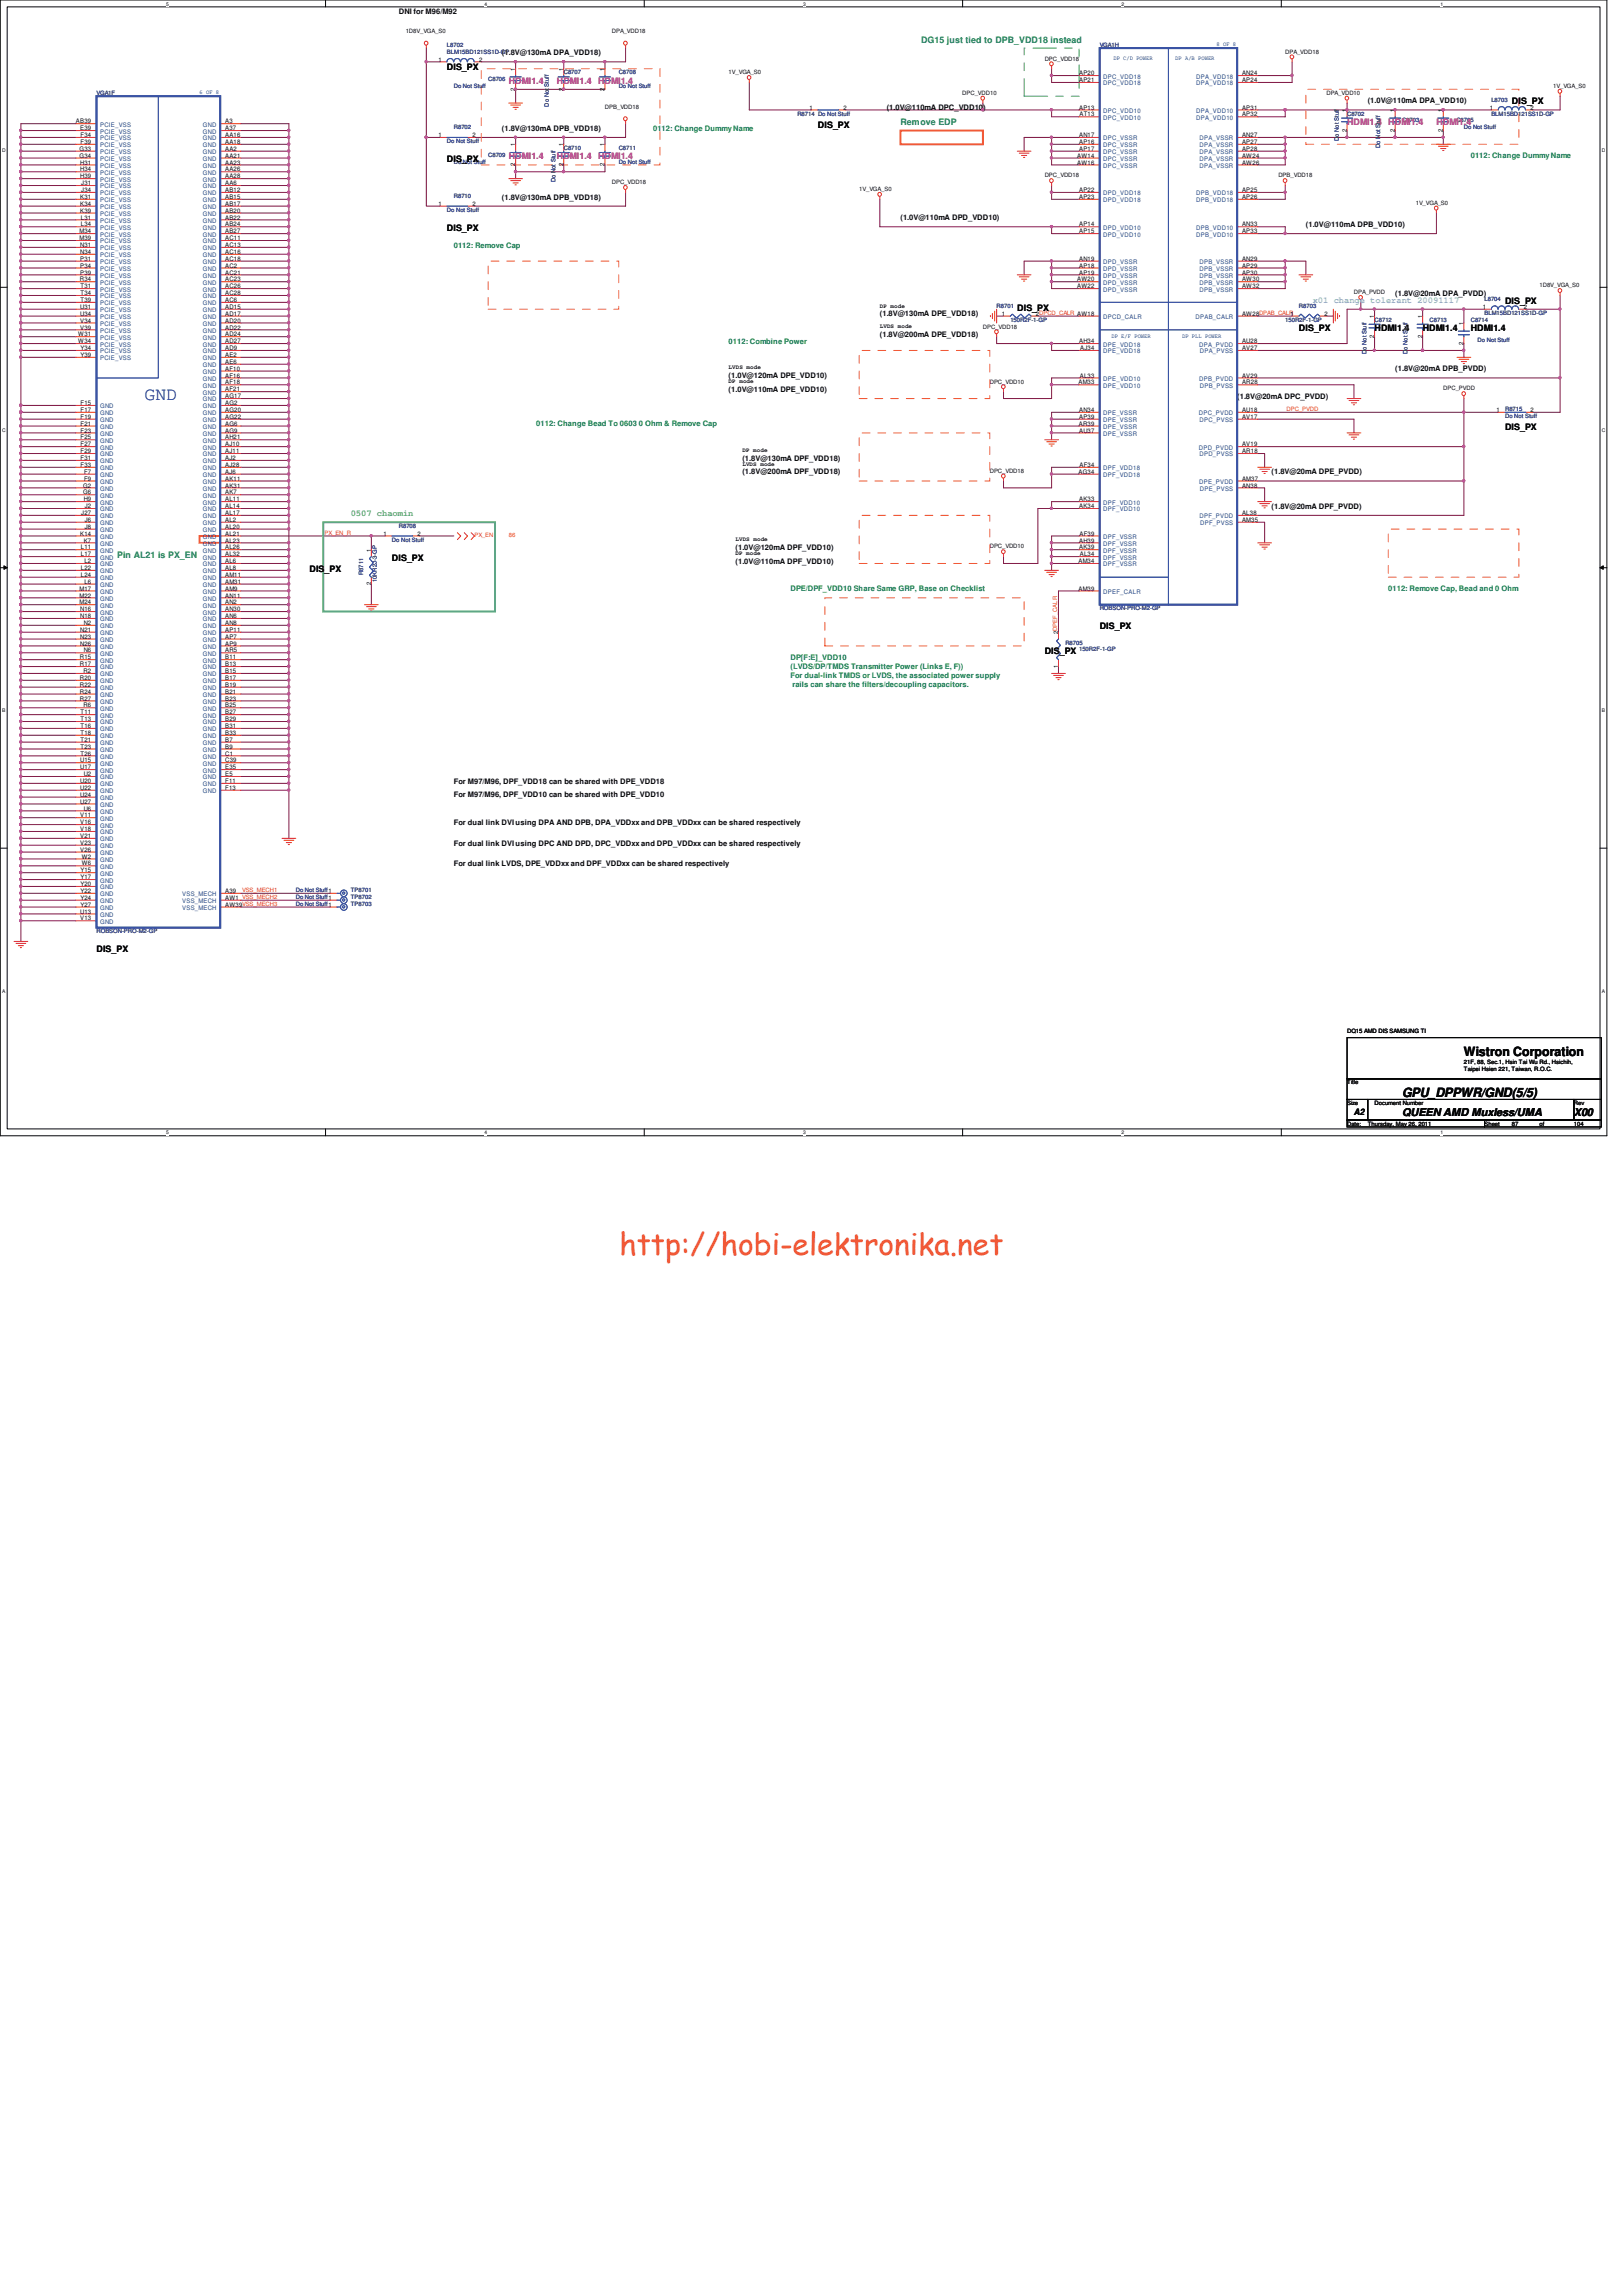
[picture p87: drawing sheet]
<svg xmlns="http://www.w3.org/2000/svg" width="210mm" height="297mm" viewBox="0 0 210 297" stroke-linecap="round" stroke-linejoin="round" font-family="sans-serif">
<defs><g id="words">
<text font-size="3.9" fill="#f15722" x="80.1" y="162.4">http://hobi-elektronika.net</text>
<text font-size="2.4" fill="#3a53a4" x="18.7" y="51.7">GND</text>
<g font-size="1.7" fill="#040505">
<text x="189.4" y="136.7">Wistron Corporation</text>
<text x="181.4" y="141.9">GPU_DPPWR/GND(5/5)</text>
</g>
<g font-size="1.4" fill="#040505">
<text x="181.4" y="144.4">QUEEN AMD Muxless/UMA</text>
<text x="203.6" y="144.4">X00</text>
</g>
<g font-size="1.1" fill="#0a8141">
<text x="119.2" y="5.5">DG15 just tied to DPB_VDD18 instead</text>
<text x="116.5" y="16.2">Remove EDP</text>
<text x="15.2" y="72.2">Pin AL21 is PX_EN</text>
</g>
<g font-size="1.1" fill="#040505">
<text x="57.8" y="9.1">DIS_PX</text>
<text x="105.8" y="16.5">DIS_PX</text>
<text x="195.6" y="13.5">DIS_PX</text>
<text x="57.8" y="21">DIS_PX</text>
<text x="57.8" y="29.8">DIS_PX</text>
<text x="131.6" y="40.2">DIS_PX</text>
<text x="194.7" y="39.3">DIS_PX</text>
<text x="168.1" y="42.8">DIS_PX</text>
<text x="177.8" y="42.8">HDMI1.4</text>
<text x="184.1" y="42.8">HDMI1.4</text>
<text x="190.3" y="42.8">HDMI1.4</text>
<text x="194.7" y="55.6">DIS_PX</text>
<text x="40" y="74">DIS_PX</text>
<text x="50.7" y="72.5">DIS_PX</text>
<text x="142.3" y="81.4">DIS_PX</text>
<text x="135.2" y="84.6">DIS_PX</text>
<text x="12.5" y="123.2">DIS_PX</text>
<text x="175.2" y="144.2">A2</text>
</g>
<g font-size="1.1" fill="#b8529f">
<text x="65.8" y="10.8">HDMI1.4</text>
<text x="72" y="10.8">HDMI1.4</text>
<text x="77.4" y="10.8">HDMI1.4</text>
<text x="174.3" y="16.2">HDMI1.4</text>
<text x="179.6" y="16.2">HDMI1.4</text>
<text x="185.8" y="16.2">HDMI1.4</text>
<text x="65.8" y="20.6">HDMI1.4</text>
<text x="72" y="20.6">HDMI1.4</text>
<text x="77.4" y="20.6">HDMI1.4</text>
</g>
<text font-size="1.1" fill="#6fccdd" x="169.8" y="39.2">x01 change tolerant 20091117</text>
<text font-size="1.1" fill="#6abd46" x="45.4" y="66.8">0507 chaomin</text>
<g font-size="1" fill="#040505">
<text x="51.6" y="1.8">DNI for M96/M92</text>
<text x="64.9" y="7.2">(1.8V@130mA DPA_VDD18)</text>
<text x="64.9" y="16.9">(1.8V@130mA DPB_VDD18)</text>
<text x="114.7" y="14.3">(1.0V@110mA DPC_VDD10)</text>
<text x="176.9" y="13.4">(1.0V@110mA DPA_VDD10)</text>
<text x="64.9" y="25.8">(1.8V@130mA DPB_VDD18)</text>
<text x="116.5" y="28.5">(1.0V@110mA DPD_VDD10)</text>
<text x="168.9" y="29.4">(1.0V@110mA DPB_VDD10)</text>
<text x="113.8" y="40.9">(1.8V@130mA DPE_VDD18)</text>
<text x="180.5" y="38.3">(1.8V@20mA DPA_PVDD)</text>
<text x="113.8" y="43.6">(1.8V@200mA DPE_VDD18)</text>
<text x="94.3" y="50.7">(1.0V@110mA DPE_VDD10)</text>
<text x="94.3" y="48.9">(1.0V@120mA DPE_VDD10)</text>
<text x="160.1" y="51.6">(1.8V@20mA DPC_PVDD)</text>
<text x="180.5" y="48">(1.8V@20mA DPB_PVDD)</text>
<text x="96.1" y="59.6">(1.8V@130mA DPF_VDD18)</text>
<text x="96.1" y="61.4">(1.8V@200mA DPF_VDD18)</text>
<text x="164.5" y="65.8">(1.8V@20mA DPF_PVDD)</text>
<text x="164.5" y="61.4">(1.8V@20mA DPE_PVDD)</text>
<text x="95.2" y="71.2">(1.0V@120mA DPF_VDD10)</text>
<text x="95.2" y="72.9">(1.0V@110mA DPF_VDD10)</text>
<text x="58.7" y="101.4">For M97/M96, DPF_VDD18 can be shared with DPE_VDD18</text>
<text x="58.7" y="103.2">For M97/M96, DPF_VDD10 can be shared with DPE_VDD10</text>
<text x="58.7" y="106.7">For dual link DVI using DPA AND DPB, DPA_VDDxx and DPB_VDDxx can be shared respectively</text>
<text x="58.7" y="112.1">For dual link LVDS, DPE_VDDxx and DPF_VDDxx can be shared respectively</text>
<text x="58.7" y="109.4">For dual link DVI using DPC AND DPD, DPC_VDDxx and DPD_VDDxx can be shared respectively</text>
</g>
<g font-size="1" fill="#0a8141">
<text x="84.5" y="16.9">0112: Change Dummy Name</text>
<text x="190.3" y="20.5">0112: Change Dummy Name</text>
<text x="58.7" y="32">0112: Remove Cap</text>
<text x="94.3" y="44.5">0112: Combine Power</text>
<text x="69.4" y="55.2">0112: Change Bead To 0603 0 Ohm &amp; Remove Cap</text>
<text x="102.3" y="76.5">DPE/DPF_VDD10 Share Same GRP, Base on Checklist</text>
<text x="179.6" y="76.5">0112: Remove Cap, Bead and 0 Ohm</text>
<text x="102.3" y="85.4">DP[F:E]_VDD10</text>
<text x="102.3" y="86.6">(LVDS/DP/TMDS Transmitter Power (Links E, F))</text>
<text x="102.3" y="87.8">For dual-link TMDS or LVDS, the associated power supply</text>
<text x="102.5" y="88.9">rails can share the filters/decoupling capacitors.</text>
</g>
<g font-size=".8" fill="#040505">
<text x="52.5" y="4.3">1D8V_VGA_S0</text>
<text x="79.2" y="4.3">DPA_VDD18</text>
<text x="56.7" y="8">1</text>
<text x="62" y="8">2</text>
<text x="66.7" y="11.7" transform="rotate(-90 66.7 11.7)">2</text>
<text x="66.7" y="9.1" transform="rotate(-90 66.7 9.1)">1</text>
<text x="72.9" y="11.7" transform="rotate(-90 72.9 11.7)">2</text>
<text x="72.9" y="9.1" transform="rotate(-90 72.9 9.1)">1</text>
<text x="78.2" y="11.7" transform="rotate(-90 78.2 11.7)">2</text>
<text x="78.2" y="9.1" transform="rotate(-90 78.2 9.1)">1</text>
<text x="94.3" y="9.6">1V_VGA_S0</text>
<text x="135.2" y="7.8">DPC_VDD18</text>
<text x="139.6" y="9.7">AP20</text>
<text x="139.6" y="10.6">AP21</text>
<text x="160.7" y="9.7">AN24</text>
<text x="160.7" y="10.6">AP24</text>
<text x="166.3" y="6.9">DPA_VDD18</text>
<text x="201" y="11.4">1V_VGA_S0</text>
<text x="9.8" y="16">AB39</text>
<text x="10.4" y="16.8">E39</text>
<text x="10.4" y="17.7">F34</text>
<text x="29.1" y="16">A3</text>
<text x="29.1" y="16.8">A37</text>
<text x="29.1" y="17.7">AA16</text>
<text x="56.7" y="17.7">1</text>
<text x="61.1" y="17.7">2</text>
<text x="78.3" y="14.1">DPB_VDD18</text>
<text x="104.7" y="14.2">1</text>
<text x="109.1" y="14.2">2</text>
<text x="124.5" y="12.3">DPC_VDD10</text>
<text x="139.6" y="14.2">AP13</text>
<text x="139.6" y="17.7">AN17</text>
<text x="139.7" y="15.1">AT13</text>
<text x="160.7" y="14.2">AP31</text>
<text x="160.7" y="15.1">AP32</text>
<text x="160.7" y="17.7">AN27</text>
<text x="171.6" y="12.3">DPA_VDD10</text>
<text x="174.2" y="17.1" transform="rotate(-90 174.2 17.1)">2</text>
<text x="174.2" y="14.5" transform="rotate(-90 174.2 14.5)">1</text>
<text x="180.5" y="17.1" transform="rotate(-90 180.5 17.1)">2</text>
<text x="180.5" y="14.5" transform="rotate(-90 180.5 14.5)">1</text>
<text x="186.7" y="17.1" transform="rotate(-90 186.7 17.1)">2</text>
<text x="186.7" y="14.5" transform="rotate(-90 186.7 14.5)">1</text>
<text x="192.7" y="14.2">1</text>
<text x="198" y="14.2">2</text>
<text x="10.3" y="19.5">G33</text>
<text x="10.3" y="20.4">G34</text>
<text x="10.4" y="21.3">H31</text>
<text x="10.4" y="22.2">H34</text>
<text x="10.4" y="23.1">H39</text>
<text x="10.4" y="18.6">F39</text>
<text x="10.5" y="24">J31</text>
<text x="29.1" y="24">AA6</text>
<text x="29.1" y="18.6">AA18</text>
<text x="29.1" y="19.5">AA2</text>
<text x="29.1" y="20.4">AA21</text>
<text x="29.1" y="21.3">AA23</text>
<text x="29.1" y="22.2">AA26</text>
<text x="29.1" y="23.1">AA28</text>
<text x="66.7" y="21.5" transform="rotate(-90 66.7 21.5)">2</text>
<text x="66.7" y="18.9" transform="rotate(-90 66.7 18.9)">1</text>
<text x="72.9" y="21.5" transform="rotate(-90 72.9 21.5)">2</text>
<text x="72.9" y="18.9" transform="rotate(-90 72.9 18.9)">1</text>
<text x="78.2" y="21.5" transform="rotate(-90 78.2 21.5)">2</text>
<text x="78.2" y="18.9" transform="rotate(-90 78.2 18.9)">1</text>
<text x="79.2" y="23.8">DPC_VDD18</text>
<text x="135.2" y="22.9">DPC_VDD18</text>
<text x="139.4" y="20.4">AW14</text>
<text x="139.4" y="21.3">AW16</text>
<text x="139.6" y="18.6">AP16</text>
<text x="139.6" y="19.5">AP17</text>
<text x="160.7" y="18.6">AP27</text>
<text x="160.7" y="19.5">AP28</text>
<text x="160.7" y="20.4">AW24</text>
<text x="160.7" y="21.3">AW26</text>
<text x="165.4" y="22.9">DPB_VDD18</text>
<text x="10.4" y="25.7">K31</text>
<text x="10.4" y="26.6">K34</text>
<text x="10.4" y="27.5">K39</text>
<text x="10.5" y="28.4">L31</text>
<text x="10.5" y="29.3">L34</text>
<text x="10.5" y="24.8">J34</text>
<text x="29.1" y="24.8">AB12</text>
<text x="29.1" y="25.7">AB15</text>
<text x="29.1" y="26.6">AB17</text>
<text x="29.1" y="27.5">AB20</text>
<text x="29.1" y="28.4">AB22</text>
<text x="29.1" y="29.3">AB24</text>
<text x="56.7" y="26.6">1</text>
<text x="61.1" y="26.6">2</text>
<text x="111.2" y="24.7">1V_VGA_S0</text>
<text x="139.6" y="29.3">AP14</text>
<text x="139.6" y="24.8">AP22</text>
<text x="139.6" y="25.7">AP23</text>
<text x="160.7" y="29.3">AN33</text>
<text x="160.7" y="24.8">AP25</text>
<text x="160.7" y="25.7">AP26</text>
<text x="183.2" y="26.5">1V_VGA_S0</text>
<text x="10.3" y="30.2">M34</text>
<text x="10.3" y="31.1">M39</text>
<text x="10.4" y="32">N31</text>
<text x="10.4" y="32.9">N34</text>
<text x="10.4" y="33.7">P31</text>
<text x="10.4" y="34.6">P34</text>
<text x="10.4" y="35.5">P39</text>
<text x="29.1" y="30.2">AB27</text>
<text x="29.1" y="31.1">AC11</text>
<text x="29.1" y="32">AC13</text>
<text x="29.1" y="32.9">AC16</text>
<text x="29.1" y="33.7">AC18</text>
<text x="29.1" y="34.6">AC2</text>
<text x="29.1" y="35.5">AC21</text>
<text x="139.6" y="30.2">AP15</text>
<text x="139.6" y="33.7">AN19</text>
<text x="139.6" y="34.6">AP18</text>
<text x="139.6" y="35.5">AP19</text>
<text x="160.7" y="30.2">AP33</text>
<text x="160.7" y="33.7">AN29</text>
<text x="160.7" y="34.6">AP29</text>
<text x="160.7" y="35.5">AP30</text>
<text x="10.3" y="36.4">R34</text>
<text x="10.4" y="40">U31</text>
<text x="10.4" y="40.9">U34</text>
<text x="10.4" y="41.7">V34</text>
<text x="10.4" y="37.3">T31</text>
<text x="10.4" y="38.2">T34</text>
<text x="10.4" y="39.1">T39</text>
<text x="29.1" y="36.4">AC23</text>
<text x="29.1" y="37.3">AC26</text>
<text x="29.1" y="38.2">AC28</text>
<text x="29.1" y="39.1">AC6</text>
<text x="29.1" y="40">AD15</text>
<text x="29.1" y="40.9">AD17</text>
<text x="29.1" y="41.7">AD20</text>
<text x="113.8" y="39.8">DP mode</text>
<text x="129.6" y="40.9">1</text>
<text x="134" y="40.9">2DPCD_CALR AW18</text>
<text x="139.4" y="36.4">AW20</text>
<text x="139.4" y="37.3">AW22</text>
<text x="160.7" y="40.9">AW28DPAB_CALR</text>
<text x="160.7" y="36.4">AW30</text>
<text x="160.7" y="37.3">AW32</text>
<text x="167" y="40.9">1</text>
<text x="171.4" y="40.9">2</text>
<text x="175.2" y="38.1">DPA_PVDD</text>
<text x="177.8" y="41.1" transform="rotate(-90 177.8 41.1)">1</text>
<text x="184" y="41.1" transform="rotate(-90 184 41.1)">1</text>
<text x="191.9" y="40">1</text>
<text x="197.1" y="40">2</text>
<text x="199.2" y="37.2">1D8V_VGA_S0</text>
<text x="10.1" y="43.5">W31</text>
<text x="10.1" y="44.4">W34</text>
<text x="10.4" y="42.6">V39</text>
<text x="10.4" y="45.3">Y34</text>
<text x="10.4" y="46.2">Y39</text>
<text x="29.1" y="42.6">AD22</text>
<text x="29.1" y="43.5">AD24</text>
<text x="29.1" y="44.4">AD27</text>
<text x="29.1" y="45.3">AD9</text>
<text x="29.1" y="46.2">AE2</text>
<text x="29.1" y="47.1">AE6</text>
<text x="29.1" y="48">AF10</text>
<text x="94.3" y="47.8">LVDS mode</text>
<text x="113.8" y="42.5">LVDS mode</text>
<text x="127.2" y="42.5">DPC_VDD18</text>
<text x="139.6" y="44.4">AH34</text>
<text x="139.7" y="45.3">AJ34</text>
<text x="160.7" y="44.4">AU28</text>
<text x="160.7" y="45.3">AV27</text>
<text x="177.8" y="43.7" transform="rotate(-90 177.8 43.7)">2</text>
<text x="184" y="43.7" transform="rotate(-90 184 43.7)">2</text>
<text x="189.4" y="44.6" transform="rotate(-90 189.4 44.6)">2</text>
<text x="189.4" y="42" transform="rotate(-90 189.4 42)">1</text>
<text x="10.4" y="52.4">F15</text>
<text x="10.4" y="53.3">F17</text>
<text x="29.1" y="48.9">AF16</text>
<text x="29.1" y="49.7">AF18</text>
<text x="29.1" y="50.6">AF21</text>
<text x="29.1" y="51.5">AG17</text>
<text x="29.1" y="52.4">AG2</text>
<text x="29.1" y="53.3">AG20</text>
<text x="94.3" y="49.6">DP mode</text>
<text x="128.1" y="49.6">DPC_VDD10</text>
<text x="139.5" y="49.7">AM33</text>
<text x="139.6" y="53.3">AN34</text>
<text x="139.7" y="48.9">AL33</text>
<text x="160.7" y="48.9">AV29</text>
<text x="160.7" y="53.3">AU18</text>
<text x="160.7" y="49.7">AR28</text>
<text x="186.7" y="50.5">DPC_PVDD</text>
<text x="193.6" y="53.3">1</text>
<text x="198" y="53.3">2</text>
<text x="10.4" y="54.2">F19</text>
<text x="10.4" y="55.1">F21</text>
<text x="10.4" y="56">F23</text>
<text x="10.4" y="56.9">F25</text>
<text x="10.4" y="57.7">F27</text>
<text x="10.4" y="58.6">F29</text>
<text x="10.4" y="59.5">F31</text>
<text x="29.1" y="54.2">AG22</text>
<text x="29.1" y="55.1">AG6</text>
<text x="29.1" y="56">AG9</text>
<text x="29.1" y="56.9">AH21</text>
<text x="29.1" y="57.7">AJ10</text>
<text x="29.1" y="58.6">AJ11</text>
<text x="29.1" y="59.5">AJ2</text>
<text x="96.1" y="58.5">DP mode</text>
<text x="139.6" y="55.1">AR39</text>
<text x="139.6" y="54.2">AP39</text>
<text x="139.6" y="56">AU37</text>
<text x="160.7" y="57.7">AV19</text>
<text x="160.7" y="54.2">AV17</text>
<text x="160.7" y="58.6">AR18</text>
<text x="10.4" y="60.4">F33</text>
<text x="10.7" y="63.1">G2</text>
<text x="10.7" y="64">G6</text>
<text x="10.8" y="64.9">H9</text>
<text x="10.9" y="61.3">F7</text>
<text x="10.9" y="62.2">F9</text>
<text x="11" y="65.7">J2</text>
<text x="29.1" y="60.4">AJ28</text>
<text x="29.1" y="61.3">AJ6</text>
<text x="29.1" y="62.2">AK11</text>
<text x="29.1" y="63.1">AK31</text>
<text x="29.1" y="64">AK7</text>
<text x="29.1" y="64.9">AL11</text>
<text x="29.1" y="65.7">AL14</text>
<text x="96.1" y="60.2">LVDS mode</text>
<text x="128.1" y="61.2">DPC_VDD18</text>
<text x="139.5" y="61.3">AG34</text>
<text x="139.6" y="64.9">AK33</text>
<text x="139.6" y="65.7">AK34</text>
<text x="139.7" y="60.4">AF34</text>
<text x="160.7" y="62.2">AM37</text>
<text x="160.7" y="63.1">AN38</text>
<text x="10.4" y="69.3">K14</text>
<text x="10.5" y="71.1">L11</text>
<text x="10.5" y="72">L17</text>
<text x="10.5" y="66.6">J27</text>
<text x="10.8" y="70.2">K7</text>
<text x="11" y="67.5">J6</text>
<text x="11" y="68.4">J8</text>
<text x="29.1" y="66.6">AL17</text>
<text x="29.1" y="67.5">AL2</text>
<text x="29.1" y="68.4">AL20</text>
<text x="29.1" y="69.3">AL21</text>
<text x="29.1" y="70.2">AL23</text>
<text x="29.1" y="71.1">AL26</text>
<text x="29.1" y="72">AL32</text>
<text x="48" y="71.4" transform="rotate(-90 48 71.4)">1</text>
<text x="49.6" y="69.3">1</text>
<text x="54" y="69.3">2</text>
<text x="95.2" y="71.8">DP mode</text>
<text x="95.2" y="70">LVDS mode</text>
<text x="128.1" y="71">DPC_VDD10</text>
<text x="139.6" y="70.2">AH39</text>
<text x="139.6" y="71.1">AK39</text>
<text x="139.7" y="69.3">AF39</text>
<text x="139.7" y="72">AL34</text>
<text x="160.7" y="66.6">AL38</text>
<text x="160.7" y="67.5">AM35</text>
<text x="10.3" y="76.4">M17</text>
<text x="10.3" y="77.3">M22</text>
<text x="10.5" y="73.7">L22</text>
<text x="10.5" y="74.6">L24</text>
<text x="10.9" y="72.9">L2</text>
<text x="10.9" y="75.5">L6</text>
<text x="29.1" y="72.9">AL6</text>
<text x="29.1" y="73.7">AL8</text>
<text x="29.1" y="74.6">AM11</text>
<text x="29.1" y="75.5">AM31</text>
<text x="29.1" y="76.4">AM9</text>
<text x="29.1" y="77.3">AN11</text>
<text x="48" y="75.7" transform="rotate(-90 48 75.7)">2</text>
<text x="139.5" y="76.4">AM39</text>
<text x="139.5" y="72.9">AM34</text>
<text x="10.3" y="78.2">M24</text>
<text x="10.4" y="79.1">N16</text>
<text x="10.4" y="80">N18</text>
<text x="10.4" y="81.7">N21</text>
<text x="10.4" y="82.6">N23</text>
<text x="10.4" y="83.5">N26</text>
<text x="10.8" y="80.9">N2</text>
<text x="29.1" y="78.2">AN2</text>
<text x="29.1" y="79.1">AN30</text>
<text x="29.1" y="80">AN6</text>
<text x="29.1" y="80.9">AN8</text>
<text x="29.1" y="81.7">AP11</text>
<text x="29.1" y="82.6">AP7</text>
<text x="29.1" y="83.5">AP9</text>
<text x="136.9" y="82" transform="rotate(-90 136.9 82)">2DPEF_CALR</text>
<text x="10.3" y="85.3">R15</text>
<text x="10.3" y="86.2">R17</text>
<text x="10.3" y="88">R20</text>
<text x="10.3" y="88.9">R22</text>
<text x="10.3" y="89.7">R24</text>
<text x="10.8" y="87.1">R2</text>
<text x="10.8" y="84.4">N6</text>
<text x="29.1" y="84.4">AR5</text>
<text x="29.1" y="85.3">B11</text>
<text x="29.1" y="86.2">B13</text>
<text x="29.1" y="87.1">B15</text>
<text x="29.1" y="88">B17</text>
<text x="29.1" y="88.9">B19</text>
<text x="29.1" y="89.7">B21</text>
<text x="136.9" y="86.4" transform="rotate(-90 136.9 86.4)">1</text>
<text x="10.3" y="90.6">R27</text>
<text x="10.4" y="92.4">T11</text>
<text x="10.4" y="93.3">T13</text>
<text x="10.4" y="94.2">T16</text>
<text x="10.4" y="95.1">T18</text>
<text x="10.4" y="96">T21</text>
<text x="10.8" y="91.5">R6</text>
<text x="29.1" y="90.6">B23</text>
<text x="29.1" y="91.5">B25</text>
<text x="29.1" y="92.4">B27</text>
<text x="29.1" y="93.3">B29</text>
<text x="29.1" y="94.2">B31</text>
<text x="29.1" y="95.1">B33</text>
<text x="29.1" y="96">B7</text>
<text x="10.4" y="98.6">U15</text>
<text x="10.4" y="99.5">U17</text>
<text x="10.4" y="101.3">U20</text>
<text x="10.4" y="96.9">T23</text>
<text x="10.4" y="97.7">T26</text>
<text x="10.8" y="100.4">U2</text>
<text x="29.1" y="96.9">B9</text>
<text x="29.1" y="97.7">C1</text>
<text x="29.1" y="98.6">C39</text>
<text x="29.1" y="99.5">E35</text>
<text x="29.1" y="100.4">E5</text>
<text x="29.1" y="101.3">F11</text>
<text x="10.4" y="102.2">U22</text>
<text x="10.4" y="103.1">U24</text>
<text x="10.4" y="104">U27</text>
<text x="10.4" y="105.7">V11</text>
<text x="10.4" y="106.6">V16</text>
<text x="10.4" y="107.5">V18</text>
<text x="10.8" y="104.9">U6</text>
<text x="29.1" y="102.2">F13</text>
<text x="10.4" y="108.4">V21</text>
<text x="10.4" y="109.3">V23</text>
<text x="10.4" y="110.2">V26</text>
<text x="10.4" y="112.9">Y15</text>
<text x="10.4" y="113.7">Y17</text>
<text x="10.6" y="111.1">W2</text>
<text x="10.6" y="112">W6</text>
<text x="10.4" y="118.2">U13</text>
<text x="10.4" y="119.1">V13</text>
<text x="10.4" y="114.6">Y20</text>
<text x="10.4" y="115.5">Y22</text>
<text x="10.4" y="116.4">Y24</text>
<text x="10.4" y="117.3">Y27</text>
<text x="29.1" y="115.5">A39</text>
<text x="29.1" y="116.4">AW1 VSS_MECH2</text>
<text x="29.1" y="117.3">AW39VSS_MECH3</text>
<text x="174.3" y="133.6">DQ15 AMD DIS SAMSUNG TI</text>
<text x="189.4" y="137.6">21F, 88, Sec.1, Hsin Tai Wu Rd., Hsichih,</text>
<text x="174.3" y="140.3">Title</text>
<text x="174.3" y="143">Size</text>
<text x="177.8" y="143">Document Number</text>
<text x="189.4" y="138.6">Taipei Hsien 221, Taiwan, R.O.C.</text>
<text x="203.6" y="143">Rev</text>
<text x="174.3" y="145.6">Date:</text>
<text x="176.9" y="145.6">Thursday, May 26, 2011</text>
<text x="192.1" y="145.6">Sheet</text>
<text x="195.6" y="145.6">87</text>
<text x="199.2" y="145.6">of</text>
<text x="203.6" y="145.6">104</text>
</g>
<g font-size=".8" fill="#3a53a4">
<text x="157.4" y="6">8 OF 8</text>
<text x="144.1" y="7.7">DP C/D POWER</text>
<text x="152.1" y="7.7">DP A/B POWER</text>
<text x="25.8" y="12.2">6 OF 8</text>
<text x="143.8" y="43.8">DP E/F POWER</text>
<text x="152.9" y="43.8">DP PLL POWER</text>
</g>
<g font-size=".8" fill="#2d2d72">
<text x="57.8" y="6.1">L8702</text>
<text x="57.8" y="6.9">BLM15BD121SS1D-GP</text>
<text x="58.7" y="11.4">Do Not Stuff</text>
<text x="63.2" y="10.5">C8706</text>
<text x="72.9" y="9.6">C8707</text>
<text x="80" y="9.6">C8708</text>
<text x="80" y="11.4">Do Not Stuff</text>
<text x="142.3" y="6.1">VGA1H</text>
<text x="12.5" y="12.3">VGA1F</text>
<text x="58.7" y="16.7">R8702</text>
<text x="71" y="13.8" transform="rotate(-90 71 13.8)">Do Not Stuff</text>
<text x="103.2" y="14.9">R8714 Do Not Stuff</text>
<text x="174.3" y="14.9">C8702</text>
<text x="181.4" y="15.8">C8703</text>
<text x="188.4" y="15.8">C8705</text>
<text x="189.4" y="16.7">Do Not Stuff</text>
<text x="193" y="13.2">L8703</text>
<text x="193" y="14.9">BLM15BD121SS1D-GP</text>
<text x="57.8" y="18.5">Do Not Stuff</text>
<text x="58.7" y="21.2">Do Not Stuff</text>
<text x="63.2" y="20.3">C8709</text>
<text x="71.9" y="23.6" transform="rotate(-90 71.9 23.6)">Do Not Stuff</text>
<text x="72.9" y="19.4">C8710</text>
<text x="80" y="19.4">C8711</text>
<text x="80" y="21.2">Do Not Stuff</text>
<text x="173.2" y="18.2" transform="rotate(-90 173.2 18.2)">Do Not Stuff</text>
<text x="178.6" y="19.1" transform="rotate(-90 178.6 19.1)">Do Not Stuff</text>
<text x="57.8" y="27.4">Do Not Stuff</text>
<text x="58.7" y="25.6">R8710</text>
<text x="128.9" y="39.8">R8701</text>
<text x="130.7" y="41.6">150R2F-1-GP</text>
<text x="166.3" y="41.6">150R2F-1-GP</text>
<text x="168.1" y="39.8">R8703</text>
<text x="177.8" y="41.6">C8712</text>
<text x="185" y="41.6">C8713</text>
<text x="190.3" y="41.6">C8714</text>
<text x="192.1" y="38.9">L8704</text>
<text x="192.1" y="40.7">BLM15BD121SS1D-GP</text>
<text x="176.8" y="45.8" transform="rotate(-90 176.8 45.8)">Do Not Stuff</text>
<text x="182.1" y="45.8" transform="rotate(-90 182.1 45.8)">Do Not Stuff</text>
<text x="191.2" y="44.3">Do Not Stuff</text>
<text x="194.7" y="53.2">R8715</text>
<text x="194.7" y="54.1">Do Not Stuff</text>
<text x="50.7" y="70.1">Do Not Stuff</text>
<text x="51.6" y="68.3">R8708</text>
<text x="47" y="74.4" transform="rotate(-90 47 74.4)">R8711</text>
<text x="48.8" y="75.3" transform="rotate(-90 48.8 75.3)">10KR2J-3-GP</text>
<text x="137.8" y="83.4">R8705</text>
<text x="142.3" y="79">ROBSON-PRO-M2-GP</text>
<text x="139.6" y="84.3">150R2F-1-GP</text>
<text x="38.3" y="116.3">Do Not Stuff1</text>
<text x="38.3" y="117.2">Do Not Stuff1</text>
<text x="38.3" y="115.4">Do Not Stuff1</text>
<text x="45.4" y="116.3">TP8702</text>
<text x="45.4" y="117.2">TP8703</text>
<text x="45.4" y="115.4">TP8701</text>
<text x="12.5" y="120.7">ROBSON-PRO-M2-GP</text>
</g>
<g font-size=".8" fill="#1d437e">
<text x="142.7" y="10.2">DPC_VDD18</text>
<text x="142.7" y="11">DPC_VDD18</text>
<text x="154.8" y="10.2">DPA_VDD18</text>
<text x="154.8" y="11">DPA_VDD18</text>
<text x="13" y="16.4">PCIE_VSS</text>
<text x="13" y="17.3">PCIE_VSS</text>
<text x="26.2" y="16.4">GND</text>
<text x="26.2" y="17.3">GND</text>
<text x="142.7" y="14.6">DPC_VDD10</text>
<text x="142.7" y="15.5">DPC_VDD10</text>
<text x="154.8" y="14.6">DPA_VDD10</text>
<text x="154.8" y="15.5">DPA_VDD10</text>
<text x="13" y="18.2">PCIE_VSS</text>
<text x="13" y="19">PCIE_VSS</text>
<text x="13" y="19.9">PCIE_VSS</text>
<text x="13" y="20.8">PCIE_VSS</text>
<text x="13" y="21.7">PCIE_VSS</text>
<text x="13" y="22.6">PCIE_VSS</text>
<text x="13" y="23.5">PCIE_VSS</text>
<text x="26.2" y="18.2">GND</text>
<text x="26.2" y="19">GND</text>
<text x="26.2" y="19.9">GND</text>
<text x="26.2" y="20.8">GND</text>
<text x="26.2" y="21.7">GND</text>
<text x="26.2" y="22.6">GND</text>
<text x="26.2" y="23.5">GND</text>
<text x="142.7" y="18.2">DPC_VSSR</text>
<text x="142.7" y="19">DPC_VSSR</text>
<text x="142.7" y="19.9">DPC_VSSR</text>
<text x="142.7" y="20.8">DPC_VSSR</text>
<text x="142.7" y="21.7">DPC_VSSR</text>
<text x="155.2" y="18.2">DPA_VSSR</text>
<text x="155.2" y="19">DPA_VSSR</text>
<text x="155.2" y="19.9">DPA_VSSR</text>
<text x="155.2" y="20.8">DPA_VSSR</text>
<text x="155.2" y="21.7">DPA_VSSR</text>
<text x="13" y="24.4">PCIE_VSS</text>
<text x="13" y="25.3">PCIE_VSS</text>
<text x="13" y="26.2">PCIE_VSS</text>
<text x="13" y="27.1">PCIE_VSS</text>
<text x="13" y="27.9">PCIE_VSS</text>
<text x="13" y="28.8">PCIE_VSS</text>
<text x="13" y="29.7">PCIE_VSS</text>
<text x="26.2" y="24.4">GND</text>
<text x="26.2" y="25.3">GND</text>
<text x="26.2" y="26.2">GND</text>
<text x="26.2" y="27.1">GND</text>
<text x="26.2" y="27.9">GND</text>
<text x="26.2" y="28.8">GND</text>
<text x="26.2" y="29.7">GND</text>
<text x="142.7" y="29.7">DPD_VDD10</text>
<text x="142.7" y="25.3">DPD_VDD18</text>
<text x="142.7" y="26.2">DPD_VDD18</text>
<text x="154.8" y="29.7">DPB_VDD10</text>
<text x="154.8" y="25.3">DPB_VDD18</text>
<text x="154.8" y="26.2">DPB_VDD18</text>
<text x="13" y="30.6">PCIE_VSS</text>
<text x="13" y="31.5">PCIE_VSS</text>
<text x="13" y="32.4">PCIE_VSS</text>
<text x="13" y="33.3">PCIE_VSS</text>
<text x="13" y="34.2">PCIE_VSS</text>
<text x="13" y="35.1">PCIE_VSS</text>
<text x="13" y="35.9">PCIE_VSS</text>
<text x="26.2" y="30.6">GND</text>
<text x="26.2" y="31.5">GND</text>
<text x="26.2" y="32.4">GND</text>
<text x="26.2" y="33.3">GND</text>
<text x="26.2" y="34.2">GND</text>
<text x="26.2" y="35.1">GND</text>
<text x="26.2" y="35.9">GND</text>
<text x="142.7" y="30.6">DPD_VDD10</text>
<text x="142.7" y="34.2">DPD_VSSR</text>
<text x="142.7" y="35.1">DPD_VSSR</text>
<text x="142.7" y="35.9">DPD_VSSR</text>
<text x="154.8" y="30.6">DPB_VDD10</text>
<text x="155.2" y="34.2">DPB_VSSR</text>
<text x="155.2" y="35.1">DPB_VSSR</text>
<text x="155.2" y="35.9">DPB_VSSR</text>
<text x="13" y="36.8">PCIE_VSS</text>
<text x="13" y="37.7">PCIE_VSS</text>
<text x="13" y="38.6">PCIE_VSS</text>
<text x="13" y="39.5">PCIE_VSS</text>
<text x="13" y="40.4">PCIE_VSS</text>
<text x="13" y="41.3">PCIE_VSS</text>
<text x="26.2" y="36.8">GND</text>
<text x="26.2" y="37.7">GND</text>
<text x="26.2" y="38.6">GND</text>
<text x="26.2" y="39.5">GND</text>
<text x="26.2" y="40.4">GND</text>
<text x="26.2" y="41.3">GND</text>
<text x="142.7" y="41.3">DPCD_CALR</text>
<text x="142.7" y="36.8">DPD_VSSR</text>
<text x="142.7" y="37.7">DPD_VSSR</text>
<text x="154.7" y="41.3">DPAB_CALR</text>
<text x="155.2" y="36.8">DPB_VSSR</text>
<text x="155.2" y="37.7">DPB_VSSR</text>
<text x="13" y="42.2">PCIE_VSS</text>
<text x="13" y="43.1">PCIE_VSS</text>
<text x="13" y="43.9">PCIE_VSS</text>
<text x="13" y="44.8">PCIE_VSS</text>
<text x="13" y="45.7">PCIE_VSS</text>
<text x="13" y="46.6">PCIE_VSS</text>
<text x="26.2" y="42.2">GND</text>
<text x="26.2" y="43.1">GND</text>
<text x="26.2" y="43.9">GND</text>
<text x="26.2" y="44.8">GND</text>
<text x="26.2" y="45.7">GND</text>
<text x="26.2" y="46.6">GND</text>
<text x="26.2" y="47.5">GND</text>
<text x="142.7" y="44.8">DPE_VDD18</text>
<text x="142.7" y="45.7">DPE_VDD18</text>
<text x="155.1" y="44.8">DPA_PVDD</text>
<text x="155.2" y="45.7">DPA_PVSS</text>
<text x="13" y="52.8">GND</text>
<text x="13" y="53.7">GND</text>
<text x="26.2" y="48.4">GND</text>
<text x="26.2" y="49.3">GND</text>
<text x="26.2" y="50.2">GND</text>
<text x="26.2" y="51.1">GND</text>
<text x="26.2" y="51.9">GND</text>
<text x="26.2" y="52.8">GND</text>
<text x="26.2" y="53.7">GND</text>
<text x="142.7" y="49.3">DPE_VDD10</text>
<text x="142.7" y="50.2">DPE_VDD10</text>
<text x="142.7" y="53.7">DPE_VSSR</text>
<text x="155.1" y="53.7">DPC_PVDD</text>
<text x="155.1" y="49.3">DPB_PVDD</text>
<text x="155.2" y="50.2">DPB_PVSS</text>
<text x="13" y="54.6">GND</text>
<text x="13" y="55.5">GND</text>
<text x="13" y="56.4">GND</text>
<text x="13" y="57.3">GND</text>
<text x="13" y="58.2">GND</text>
<text x="13" y="59.1">GND</text>
<text x="13" y="59.9">GND</text>
<text x="26.2" y="54.6">GND</text>
<text x="26.2" y="55.5">GND</text>
<text x="26.2" y="56.4">GND</text>
<text x="26.2" y="57.3">GND</text>
<text x="26.2" y="58.2">GND</text>
<text x="26.2" y="59.1">GND</text>
<text x="26.2" y="59.9">GND</text>
<text x="142.7" y="54.6">DPE_VSSR</text>
<text x="142.7" y="55.5">DPE_VSSR</text>
<text x="142.7" y="56.4">DPE_VSSR</text>
<text x="155.1" y="58.2">DPD_PVDD</text>
<text x="155.2" y="54.6">DPC_PVSS</text>
<text x="155.2" y="59.1">DPD_PVSS</text>
<text x="13" y="60.8">GND</text>
<text x="13" y="61.7">GND</text>
<text x="13" y="62.6">GND</text>
<text x="13" y="63.5">GND</text>
<text x="13" y="64.4">GND</text>
<text x="13" y="65.3">GND</text>
<text x="26.2" y="60.8">GND</text>
<text x="26.2" y="61.7">GND</text>
<text x="26.2" y="62.6">GND</text>
<text x="26.2" y="63.5">GND</text>
<text x="26.2" y="64.4">GND</text>
<text x="26.2" y="65.3">GND</text>
<text x="142.7" y="65.3">DPF_VDD10</text>
<text x="142.7" y="60.8">DPF_VDD18</text>
<text x="142.7" y="61.7">DPF_VDD18</text>
<text x="155.1" y="62.6">DPE_PVDD</text>
<text x="155.2" y="63.5">DPE_PVSS</text>
<text x="13" y="66.2">GND</text>
<text x="13" y="67.1">GND</text>
<text x="13" y="67.9">GND</text>
<text x="13" y="68.8">GND</text>
<text x="13" y="69.7">GND</text>
<text x="13" y="70.6">GND</text>
<text x="13" y="71.5">GND</text>
<text x="26.2" y="66.2">GND</text>
<text x="26.2" y="67.1">GND</text>
<text x="26.2" y="67.9">GND</text>
<text x="26.2" y="68.8">GND</text>
<text x="26.2" y="69.7">GND</text>
<text x="26.2" y="70.6">GND</text>
<text x="26.2" y="71.5">GND</text>
<text x="142.7" y="66.2">DPF_VDD10</text>
<text x="142.7" y="69.7">DPF_VSSR</text>
<text x="142.7" y="70.6">DPF_VSSR</text>
<text x="142.7" y="71.5">DPF_VSSR</text>
<text x="155.2" y="67.1">DPF_PVDD</text>
<text x="155.3" y="67.9">DPF_PVSS</text>
<text x="13" y="72.4">GND</text>
<text x="13" y="73.3">GND</text>
<text x="13" y="74.2">GND</text>
<text x="13" y="75.1">GND</text>
<text x="13" y="75.9">GND</text>
<text x="13" y="76.8">GND</text>
<text x="13" y="77.7">GND</text>
<text x="26.2" y="72.4">GND</text>
<text x="26.2" y="73.3">GND</text>
<text x="26.2" y="74.2">GND</text>
<text x="26.2" y="75.1">GND</text>
<text x="26.2" y="75.9">GND</text>
<text x="26.2" y="76.8">GND</text>
<text x="26.2" y="77.7">GND</text>
<text x="142.7" y="76.8">DPEF_CALR</text>
<text x="142.7" y="72.4">DPF_VSSR</text>
<text x="142.7" y="73.3">DPF_VSSR</text>
<text x="13" y="78.6">GND</text>
<text x="13" y="79.5">GND</text>
<text x="13" y="80.4">GND</text>
<text x="13" y="81.3">GND</text>
<text x="13" y="82.2">GND</text>
<text x="13" y="83.1">GND</text>
<text x="13" y="83.9">GND</text>
<text x="26.2" y="78.6">GND</text>
<text x="26.2" y="79.5">GND</text>
<text x="26.2" y="80.4">GND</text>
<text x="26.2" y="81.3">GND</text>
<text x="26.2" y="82.2">GND</text>
<text x="26.2" y="83.1">GND</text>
<text x="26.2" y="83.9">GND</text>
<text x="13" y="84.8">GND</text>
<text x="13" y="85.7">GND</text>
<text x="13" y="86.6">GND</text>
<text x="13" y="87.5">GND</text>
<text x="13" y="88.4">GND</text>
<text x="13" y="89.3">GND</text>
<text x="26.2" y="84.8">GND</text>
<text x="26.2" y="85.7">GND</text>
<text x="26.2" y="86.6">GND</text>
<text x="26.2" y="87.5">GND</text>
<text x="26.2" y="88.4">GND</text>
<text x="26.2" y="89.3">GND</text>
<text x="13" y="90.2">GND</text>
<text x="13" y="91.1">GND</text>
<text x="13" y="91.9">GND</text>
<text x="13" y="92.8">GND</text>
<text x="13" y="93.7">GND</text>
<text x="13" y="94.6">GND</text>
<text x="13" y="95.5">GND</text>
<text x="26.2" y="90.2">GND</text>
<text x="26.2" y="91.1">GND</text>
<text x="26.2" y="91.9">GND</text>
<text x="26.2" y="92.8">GND</text>
<text x="26.2" y="93.7">GND</text>
<text x="26.2" y="94.6">GND</text>
<text x="26.2" y="95.5">GND</text>
<text x="13" y="96.4">GND</text>
<text x="13" y="97.3">GND</text>
<text x="13" y="98.2">GND</text>
<text x="13" y="99.1">GND</text>
<text x="13" y="99.9">GND</text>
<text x="13" y="100.8">GND</text>
<text x="13" y="101.7">GND</text>
<text x="26.2" y="96.4">GND</text>
<text x="26.2" y="97.3">GND</text>
<text x="26.2" y="98.2">GND</text>
<text x="26.2" y="99.1">GND</text>
<text x="26.2" y="99.9">GND</text>
<text x="26.2" y="100.8">GND</text>
<text x="26.2" y="101.7">GND</text>
<text x="13" y="102.6">GND</text>
<text x="13" y="103.5">GND</text>
<text x="13" y="104.4">GND</text>
<text x="13" y="105.3">GND</text>
<text x="13" y="106.2">GND</text>
<text x="13" y="107.1">GND</text>
<text x="13" y="107.9">GND</text>
<text x="26.2" y="102.6">GND</text>
<text x="13" y="108.8">GND</text>
<text x="13" y="109.7">GND</text>
<text x="13" y="110.6">GND</text>
<text x="13" y="111.5">GND</text>
<text x="13" y="112.4">GND</text>
<text x="13" y="113.3">GND</text>
<text x="13" y="114.2">GND</text>
<text x="13" y="115.1">GND</text>
<text x="13" y="116">GND</text>
<text x="13" y="116.8">GND</text>
<text x="13" y="117.7">GND</text>
<text x="13" y="118.6">GND</text>
<text x="13" y="119.5">GND</text>
<text x="23.6" y="116">VSS_MECH</text>
<text x="23.6" y="116.8">VSS_MECH</text>
<text x="23.6" y="117.7">VSS_MECH</text>
</g>
<g font-size=".8" fill="#ec2426">
<text x="166.5" y="53.2">DPC_PVDD</text>
<text x="42" y="69.2">PX_EN_R</text>
<text x="61.4" y="69.5">PX_EN</text>
<text x="65.8" y="69.5">86</text>
<text x="31.3" y="115.4">VSS_MECH1</text>
</g>
<g font-size=".6" fill="#040505">
<text x="21.5" y=".7">5</text>
<text x="62.7" y=".7">4</text>
<text x="103.9" y=".7">3</text>
<text x="145.1" y=".7">2</text>
<text x="186.3" y=".7">1</text>
<text x=".3" y="19.6">D</text>
<text x="207.3" y="19.6">D</text>
<text x=".3" y="55.9">C</text>
<text x="207.3" y="55.9">C</text>
<text x=".3" y="92.2">B</text>
<text x="207.3" y="92.2">B</text>
<text x=".3" y="128.4">A</text>
<text x="207.3" y="128.4">A</text>
<text x="21.5" y="146.8">5</text>
<text x="62.7" y="146.8">4</text>
<text x="103.9" y="146.8">3</text>
<text x="145.1" y="146.8">2</text>
<text x="186.3" y="146.8">1</text>
</g>
</g></defs>
<path d="M0 0h207.9v146.9h-207.9zM.9 .9h206.1v145.2h-206.1z" fill="none" stroke="#040505" stroke-width=".13"/>
<g fill="#fff">
<path d="M21.5 .1h.3v.7h-.3z"/>
<path d="M21.5 146.2h.3v.7h-.3z"/>
</g>
<path d="M42.1 0v.9M42.1 146v.9" fill="none" stroke="#040505" stroke-width=".13"/>
<g fill="#fff">
<path d="M62.7 .1h.3v.7h-.3z"/>
<path d="M62.7 146.2h.3v.7h-.3z"/>
</g>
<path d="M83.4 0v.9M83.4 146v.9" fill="none" stroke="#040505" stroke-width=".13"/>
<g fill="#fff">
<path d="M103.9 .1h.4v.7h-.4z"/>
<path d="M103.9 146.2h.4v.7h-.4z"/>
</g>
<path d="M124.5 0v.9M124.5 146v.9" fill="none" stroke="#040505" stroke-width=".13"/>
<g fill="#fff">
<path d="M145.1 .1h.4v.7h-.4z"/>
<path d="M145.1 146.2h.4v.7h-.4z"/>
</g>
<path d="M165.8 0v.9M165.8 146v.9" fill="none" stroke="#040505" stroke-width=".13"/>
<g fill="#fff">
<path d="M186.3 .1h.4v.7h-.4z"/>
<path d="M186.3 146.2h.4v.7h-.4z"/>
<path d="M.3 19h.5v.7h-.5z"/>
<path d="M207.3 19h.4v.7h-.4z"/>
<path d="M.3 55.3h.5v.7h-.5z"/>
<path d="M207.3 55.3h.4v.7h-.4z"/>
</g>
<path d="M0 37.2h.9M207 37.2h.9" fill="none" stroke="#040505" stroke-width=".13"/>
<g fill="#fff">
<path d="M.3 91.6h.4v.7h-.4z"/>
<path d="M207.3 91.6h.4v.7h-.4z"/>
</g>
<path d="M0 73.4h.9M207 73.4h.9" fill="none" stroke="#040505" stroke-width=".13"/>
<path d="M.5 73.2l.4 .2-.4 .3z" fill="#040505"/>
<path d="M.5 73.2l.4 .2-.4 .3z" fill="none" stroke="#040505" stroke-width=".13"/>
<path d="M207 73.4l.4-.2v.5z" fill="#040505"/>
<path d="M207 73.4l.4-.2v.5z" fill="none" stroke="#040505" stroke-width=".13"/>
<g fill="#fff">
<path d="M.3 127.8h.4v.8h-.4z"/>
<path d="M207.3 127.8h.3v.8h-.3z"/>
</g>
<path d="M0 109.7h.9M207 109.7h.9" fill="none" stroke="#040505" stroke-width=".13"/>
<path d="M2.7 77.3h7.1" fill="none" stroke="#7f1542" stroke-width=".13"/>
<path d="M2.6 77.2h.2v.2h-.2z" fill-rule="evenodd" fill="#b8529f"/>
<path d="M2.6 77.2h.2v.2h-.2z" fill="none" stroke="#b8529f" stroke-width=".13"/>
<path d="M2.7 80h7.1M2.7 80.9h7.1" fill="none" stroke="#7f1542" stroke-width=".13"/>
<path d="M2.6 80.8h.2v.2h-.2z" fill-rule="evenodd" fill="#b8529f"/>
<path d="M2.6 80.8h.2v.2h-.2z" fill="none" stroke="#b8529f" stroke-width=".13"/>
<path d="M2.7 81.8h7.1" fill="none" stroke="#7f1542" stroke-width=".13"/>
<path d="M2.6 81.7h.2v.2h-.2z" fill-rule="evenodd" fill="#b8529f"/>
<path d="M2.6 81.7h.2v.2h-.2z" fill="none" stroke="#b8529f" stroke-width=".13"/>
<path d="M2.7 82.7h7.1M2.7 83.6h7.1" fill="none" stroke="#7f1542" stroke-width=".13"/>
<path d="M2.6 83.4h.2v.2h-.2z" fill-rule="evenodd" fill="#b8529f"/>
<path d="M2.6 83.4h.2v.2h-.2z" fill="none" stroke="#b8529f" stroke-width=".13"/>
<path d="M2.7 84.5h7.1" fill="none" stroke="#7f1542" stroke-width=".13"/>
<path d="M2.6 84.3h.2v.2h-.2z" fill-rule="evenodd" fill="#b8529f"/>
<path d="M2.6 84.3h.2v.2h-.2z" fill="none" stroke="#b8529f" stroke-width=".13"/>
<path d="M2.7 75.6h7.1M2.7 85.3h7.1M2.7 87.1h7.1M2.7 86.2h7.1" fill="none" stroke="#7f1542" stroke-width=".13"/>
<path d="M2.6 75.4h.2v.2h-.2z" fill-rule="evenodd" fill="#b8529f"/>
<path d="M2.6 75.4h.2v.2h-.2z" fill="none" stroke="#b8529f" stroke-width=".13"/>
<path d="M2.7 78.2h7.1" fill="none" stroke="#7f1542" stroke-width=".13"/>
<path d="M2.6 78.1h.2v.2h-.2z" fill-rule="evenodd" fill="#b8529f"/>
<path d="M2.6 78.1h.2v.2h-.2z" fill="none" stroke="#b8529f" stroke-width=".13"/>
<path d="M2.7 79.1h7.1M2.7 89.8h7.1M2.7 90.7h7.1M2.7 91.6h7.1M2.7 94.2h7.1" fill="none" stroke="#7f1542" stroke-width=".13"/>
<path d="M2.6 94.1h.2v.2h-.2z" fill-rule="evenodd" fill="#b8529f"/>
<path d="M2.6 94.1h.2v.2h-.2z" fill="none" stroke="#b8529f" stroke-width=".13"/>
<path d="M2.7 88h7.1" fill="none" stroke="#7f1542" stroke-width=".13"/>
<path d="M2.6 87.9h.2v.2h-.2z" fill-rule="evenodd" fill="#b8529f"/>
<path d="M2.6 87.9h.2v.2h-.2z" fill="none" stroke="#b8529f" stroke-width=".13"/>
<path d="M2.7 88.9h7.1M2.7 95.1h7.1" fill="none" stroke="#7f1542" stroke-width=".13"/>
<path d="M2.6 95h.2v.2h-.2z" fill-rule="evenodd" fill="#b8529f"/>
<path d="M2.6 95h.2v.2h-.2z" fill="none" stroke="#b8529f" stroke-width=".13"/>
<path d="M2.7 92.5h7.1" fill="none" stroke="#7f1542" stroke-width=".13"/>
<path d="M2.6 92.3h.2v.2h-.2z" fill-rule="evenodd" fill="#b8529f"/>
<path d="M2.6 92.3h.2v.2h-.2z" fill="none" stroke="#b8529f" stroke-width=".13"/>
<path d="M2.7 76.5h7.1M2.7 89.8v.9M2.7 93.3h7.1" fill="none" stroke="#7f1542" stroke-width=".13"/>
<path d="M2.6 89.7h.2v.2h-.2z" fill-rule="evenodd" fill="#b8529f"/>
<path d="M2.6 89.7h.2v.2h-.2z" fill="none" stroke="#b8529f" stroke-width=".13"/>
<path d="M2.7 88.9v.9" fill="none" stroke="#7f1542" stroke-width=".13"/>
<path d="M2.6 88.8h.2v.2h-.2z" fill-rule="evenodd" fill="#b8529f"/>
<path d="M2.6 88.8h.2v.2h-.2z" fill="none" stroke="#b8529f" stroke-width=".13"/>
<path d="M2.7 78.2v.9" fill="none" stroke="#7f1542" stroke-width=".13"/>
<path d="M2.6 78.1h.2v.2h-.2z" fill-rule="evenodd" fill="#b8529f"/>
<path d="M2.6 78.1h.2v.2h-.2z" fill="none" stroke="#b8529f" stroke-width=".13"/>
<path d="M2.7 79.1v.9" fill="none" stroke="#7f1542" stroke-width=".13"/>
<path d="M2.6 79h.2v.2h-.2z" fill-rule="evenodd" fill="#b8529f"/>
<path d="M2.6 79h.2v.2h-.2z" fill="none" stroke="#b8529f" stroke-width=".13"/>
<path d="M2.7 81.8v.9M2.7 85.3v.9" fill="none" stroke="#7f1542" stroke-width=".13"/>
<path d="M2.6 85.2h.2v.2h-.2z" fill-rule="evenodd" fill="#b8529f"/>
<path d="M2.6 85.2h.2v.2h-.2z" fill="none" stroke="#b8529f" stroke-width=".13"/>
<path d="M2.7 90.7v.9" fill="none" stroke="#7f1542" stroke-width=".13"/>
<path d="M2.6 90.5h.2v.3h-.2z" fill-rule="evenodd" fill="#b8529f"/>
<path d="M2.6 90.5h.2v.3h-.2z" fill="none" stroke="#b8529f" stroke-width=".13"/>
<path d="M2.7 80v.9" fill="none" stroke="#7f1542" stroke-width=".13"/>
<path d="M2.6 79.9h.2v.2h-.2z" fill-rule="evenodd" fill="#b8529f"/>
<path d="M2.6 79.9h.2v.2h-.2z" fill="none" stroke="#b8529f" stroke-width=".13"/>
<path d="M2.7 75.6v.9M2.7 92.5v.8" fill="none" stroke="#7f1542" stroke-width=".13"/>
<path d="M2.6 92.3h.2v.2h-.2z" fill-rule="evenodd" fill="#b8529f"/>
<path d="M2.6 92.3h.2v.2h-.2z" fill="none" stroke="#b8529f" stroke-width=".13"/>
<path d="M2.7 86.2v.9" fill="none" stroke="#7f1542" stroke-width=".13"/>
<path d="M2.6 86.1h.2v.2h-.2z" fill-rule="evenodd" fill="#b8529f"/>
<path d="M2.6 86.1h.2v.2h-.2z" fill="none" stroke="#b8529f" stroke-width=".13"/>
<path d="M2.7 84.5v.8M2.7 87.1v1.8" fill="none" stroke="#7f1542" stroke-width=".13"/>
<path d="M2.6 87h.2v.2h-.2z" fill-rule="evenodd" fill="#b8529f"/>
<path d="M2.6 87h.2v.2h-.2z" fill="none" stroke="#b8529f" stroke-width=".13"/>
<path d="M2.7 82.7v.9" fill="none" stroke="#7f1542" stroke-width=".13"/>
<path d="M2.6 82.5h.2v.3h-.2z" fill-rule="evenodd" fill="#b8529f"/>
<path d="M2.6 82.5h.2v.3h-.2z" fill="none" stroke="#b8529f" stroke-width=".13"/>
<path d="M2.7 77.3v.9M2.7 80.9v.9" fill="none" stroke="#7f1542" stroke-width=".13"/>
<path d="M2.6 77.2h.2v.2h-.2z" fill-rule="evenodd" fill="#b8529f"/>
<path d="M2.6 77.2h.2v.2h-.2z" fill="none" stroke="#b8529f" stroke-width=".13"/>
<path d="M2.7 76.5v.8" fill="none" stroke="#7f1542" stroke-width=".13"/>
<path d="M2.6 76.3h.2v.2h-.2z" fill-rule="evenodd" fill="#b8529f"/>
<path d="M2.6 76.3h.2v.2h-.2z" fill="none" stroke="#b8529f" stroke-width=".13"/>
<path d="M2.7 74.7v.9M2.7 83.6v.9M2.7 93.3v.9" fill="none" stroke="#7f1542" stroke-width=".13"/>
<path d="M2.6 93.2h.2v.2h-.2z" fill-rule="evenodd" fill="#b8529f"/>
<path d="M2.6 93.2h.2v.2h-.2z" fill="none" stroke="#b8529f" stroke-width=".13"/>
<path d="M2.7 94.2v.9" fill="none" stroke="#7f1542" stroke-width=".13"/>
<path d="M2.6 94.1h.2v.2h-.2z" fill-rule="evenodd" fill="#b8529f"/>
<path d="M2.6 94.1h.2v.2h-.2z" fill="none" stroke="#b8529f" stroke-width=".13"/>
<path d="M2.7 91.6v.9" fill="none" stroke="#7f1542" stroke-width=".13"/>
<path d="M2.6 91.4h.2v.2h-.2z" fill-rule="evenodd" fill="#b8529f"/>
<path d="M2.6 91.4h.2v.2h-.2z" fill="none" stroke="#b8529f" stroke-width=".13"/>
<path d="M2.7 114.7h7.1" fill="none" stroke="#7f1542" stroke-width=".13"/>
<path d="M2.6 114.5h.2v.3h-.2z" fill-rule="evenodd" fill="#b8529f"/>
<path d="M2.6 114.5h.2v.3h-.2z" fill="none" stroke="#b8529f" stroke-width=".13"/>
<path d="M2.7 113.8v.9M2.7 111.1v.9h7.1" fill="none" stroke="#7f1542" stroke-width=".13"/>
<path d="M2.6 111h.2v.2h-.2z" fill-rule="evenodd" fill="#b8529f"/>
<path d="M2.6 111h.2v.2h-.2z" fill="none" stroke="#b8529f" stroke-width=".13"/>
<path d="M37.4 63.1v.9" fill="none" stroke="#7f1542" stroke-width=".13"/>
<path d="M37.2 63h.3v.2h-.3z" fill-rule="evenodd" fill="#b8529f"/>
<path d="M37.2 63h.3v.2h-.3z" fill="none" stroke="#b8529f" stroke-width=".13"/>
<path d="M37.4 25.8v.9" fill="none" stroke="#7f1542" stroke-width=".13"/>
<path d="M37.2 25.6h.3v.3h-.3z" fill-rule="evenodd" fill="#b8529f"/>
<path d="M37.2 25.6h.3v.3h-.3z" fill="none" stroke="#b8529f" stroke-width=".13"/>
<path d="M37.4 26.7v.9M31.2 40.9h6.2M31.2 41.8h6.2" fill="none" stroke="#7f1542" stroke-width=".13"/>
<path d="M37.2 26.5h.3v.2h-.3z" fill-rule="evenodd" fill="#b8529f"/>
<path d="M37.2 26.5h.3v.2h-.3z" fill="none" stroke="#b8529f" stroke-width=".13"/>
<path d="M37.4 64v.9" fill="none" stroke="#7f1542" stroke-width=".13"/>
<path d="M37.2 63.9h.3v.2h-.3z" fill-rule="evenodd" fill="#b8529f"/>
<path d="M37.2 63.9h.3v.2h-.3z" fill="none" stroke="#b8529f" stroke-width=".13"/>
<path d="M37.4 27.6v.8M31.2 42.7h6.2" fill="none" stroke="#7f1542" stroke-width=".13"/>
<path d="M37.2 27.4h.3v.2h-.3z" fill-rule="evenodd" fill="#b8529f"/>
<path d="M37.2 27.4h.3v.2h-.3z" fill="none" stroke="#b8529f" stroke-width=".13"/>
<path d="M37.4 65.8v.9" fill="none" stroke="#7f1542" stroke-width=".13"/>
<path d="M37.2 65.6h.3v.3h-.3z" fill-rule="evenodd" fill="#b8529f"/>
<path d="M37.2 65.6h.3v.3h-.3z" fill="none" stroke="#b8529f" stroke-width=".13"/>
<path d="M37.4 28.4v.9M31.2 43.6h6.2" fill="none" stroke="#7f1542" stroke-width=".13"/>
<path d="M37.2 28.3h.3v.2h-.3z" fill-rule="evenodd" fill="#b8529f"/>
<path d="M37.2 28.3h.3v.2h-.3z" fill="none" stroke="#b8529f" stroke-width=".13"/>
<path d="M37.4 29.3v.9M31.2 44.4h6.2" fill="none" stroke="#7f1542" stroke-width=".13"/>
<path d="M37.2 29.2h.3v.2h-.3z" fill-rule="evenodd" fill="#b8529f"/>
<path d="M37.2 29.2h.3v.2h-.3z" fill="none" stroke="#b8529f" stroke-width=".13"/>
<path d="M31.2 45.3h6.2M37.4 66.7v.9" fill="none" stroke="#7f1542" stroke-width=".13"/>
<path d="M37.2 66.5h.3v.2h-.3z" fill-rule="evenodd" fill="#b8529f"/>
<path d="M37.2 66.5h.3v.2h-.3z" fill="none" stroke="#b8529f" stroke-width=".13"/>
<path d="M37.4 30.2v.9" fill="none" stroke="#7f1542" stroke-width=".13"/>
<path d="M37.2 30.1h.3v.2h-.3z" fill-rule="evenodd" fill="#b8529f"/>
<path d="M37.2 30.1h.3v.2h-.3z" fill="none" stroke="#b8529f" stroke-width=".13"/>
<path d="M37.4 32v.9M31.2 46.2h6.2" fill="none" stroke="#7f1542" stroke-width=".13"/>
<path d="M37.2 31.9h.3v.2h-.3z" fill-rule="evenodd" fill="#b8529f"/>
<path d="M37.2 31.9h.3v.2h-.3z" fill="none" stroke="#b8529f" stroke-width=".13"/>
<path d="M37.4 67.6v.9" fill="none" stroke="#7f1542" stroke-width=".13"/>
<path d="M37.2 67.4h.3v.2h-.3z" fill-rule="evenodd" fill="#b8529f"/>
<path d="M37.2 67.4h.3v.2h-.3z" fill="none" stroke="#b8529f" stroke-width=".13"/>
<path d="M37.4 32.9v.9M31.2 47.1h6.2M31.2 48.9h6.2" fill="none" stroke="#7f1542" stroke-width=".13"/>
<path d="M37.2 32.8h.3v.2h-.3z" fill-rule="evenodd" fill="#b8529f"/>
<path d="M37.2 32.8h.3v.2h-.3z" fill="none" stroke="#b8529f" stroke-width=".13"/>
<path d="M37.4 33.8v.9M31.2 49.8h6.2" fill="none" stroke="#7f1542" stroke-width=".13"/>
<path d="M37.2 33.6h.3v.3h-.3z" fill-rule="evenodd" fill="#b8529f"/>
<path d="M37.2 33.6h.3v.3h-.3z" fill="none" stroke="#b8529f" stroke-width=".13"/>
<path d="M37.4 34.7v.9M31.2 50.7h6.2" fill="none" stroke="#7f1542" stroke-width=".13"/>
<path d="M37.2 34.5h.3v.2h-.3z" fill-rule="evenodd" fill="#b8529f"/>
<path d="M37.2 34.5h.3v.2h-.3z" fill="none" stroke="#b8529f" stroke-width=".13"/>
<path d="M37.4 36.4v.9M31.2 51.6h6.2M31.2 52.5h6.2M37.4 70.2v.9" fill="none" stroke="#7f1542" stroke-width=".13"/>
<path d="M37.2 36.3h.3v.2h-.3z" fill-rule="evenodd" fill="#b8529f"/>
<path d="M37.2 36.3h.3v.2h-.3z" fill="none" stroke="#b8529f" stroke-width=".13"/>
<path d="M37.4 71.1v.9" fill="none" stroke="#7f1542" stroke-width=".13"/>
<path d="M37.2 71h.3v.2h-.3z" fill-rule="evenodd" fill="#b8529f"/>
<path d="M37.2 71h.3v.2h-.3z" fill="none" stroke="#b8529f" stroke-width=".13"/>
<path d="M31.2 53.3h6.2M37.4 72v.9" fill="none" stroke="#7f1542" stroke-width=".13"/>
<path d="M37.2 71.9h.3v.2h-.3z" fill-rule="evenodd" fill="#b8529f"/>
<path d="M37.2 71.9h.3v.2h-.3z" fill="none" stroke="#b8529f" stroke-width=".13"/>
<path d="M37.4 37.3v.9M31.2 54.2h6.2" fill="none" stroke="#7f1542" stroke-width=".13"/>
<path d="M37.2 37.2h.3v.2h-.3z" fill-rule="evenodd" fill="#b8529f"/>
<path d="M37.2 37.2h.3v.2h-.3z" fill="none" stroke="#b8529f" stroke-width=".13"/>
<path d="M31.2 55.1h6.2M37.4 72.9v.9" fill="none" stroke="#7f1542" stroke-width=".13"/>
<path d="M37.2 72.8h.3v.2h-.3z" fill-rule="evenodd" fill="#b8529f"/>
<path d="M37.2 72.8h.3v.2h-.3z" fill="none" stroke="#b8529f" stroke-width=".13"/>
<path d="M37.4 38.2v.9" fill="none" stroke="#7f1542" stroke-width=".13"/>
<path d="M37.2 38.1h.3v.2h-.3z" fill-rule="evenodd" fill="#b8529f"/>
<path d="M37.2 38.1h.3v.2h-.3z" fill="none" stroke="#b8529f" stroke-width=".13"/>
<path d="M37.4 39.1v.9M31.2 56h6.2" fill="none" stroke="#7f1542" stroke-width=".13"/>
<path d="M37.2 39h.3v.2h-.3z" fill-rule="evenodd" fill="#b8529f"/>
<path d="M37.2 39h.3v.2h-.3z" fill="none" stroke="#b8529f" stroke-width=".13"/>
<path d="M37.4 73.8v.9" fill="none" stroke="#7f1542" stroke-width=".13"/>
<path d="M37.2 73.6h.3v.3h-.3z" fill-rule="evenodd" fill="#b8529f"/>
<path d="M37.2 73.6h.3v.3h-.3z" fill="none" stroke="#b8529f" stroke-width=".13"/>
<path d="M31.2 56.9h6.2M37.4 40v.9" fill="none" stroke="#7f1542" stroke-width=".13"/>
<path d="M37.2 39.9h.3v.2h-.3z" fill-rule="evenodd" fill="#b8529f"/>
<path d="M37.2 39.9h.3v.2h-.3z" fill="none" stroke="#b8529f" stroke-width=".13"/>
<path d="M31.2 57.8h6.2M37.4 74.7v.9" fill="none" stroke="#7f1542" stroke-width=".13"/>
<path d="M37.2 74.5h.3v.3h-.3z" fill-rule="evenodd" fill="#b8529f"/>
<path d="M37.2 74.5h.3v.3h-.3z" fill="none" stroke="#b8529f" stroke-width=".13"/>
<path d="M31.2 58.7h6.2M37.4 40.9v.9" fill="none" stroke="#7f1542" stroke-width=".13"/>
<path d="M37.2 40.8h.3v.2h-.3z" fill-rule="evenodd" fill="#b8529f"/>
<path d="M37.2 40.8h.3v.2h-.3z" fill="none" stroke="#b8529f" stroke-width=".13"/>
<path d="M37.4 75.6v.9" fill="none" stroke="#7f1542" stroke-width=".13"/>
<path d="M37.2 75.4h.3v.2h-.3z" fill-rule="evenodd" fill="#b8529f"/>
<path d="M37.2 75.4h.3v.2h-.3z" fill="none" stroke="#b8529f" stroke-width=".13"/>
<path d="M31.2 59.6h6.2M37.4 41.8v.9" fill="none" stroke="#7f1542" stroke-width=".13"/>
<path d="M37.2 41.6h.3v.3h-.3z" fill-rule="evenodd" fill="#b8529f"/>
<path d="M37.2 41.6h.3v.3h-.3z" fill="none" stroke="#b8529f" stroke-width=".13"/>
<path d="M37.4 42.7v.9M31.2 60.5h6.2" fill="none" stroke="#7f1542" stroke-width=".13"/>
<path d="M37.2 42.5h.3v.2h-.3z" fill-rule="evenodd" fill="#b8529f"/>
<path d="M37.2 42.5h.3v.2h-.3z" fill="none" stroke="#b8529f" stroke-width=".13"/>
<path d="M37.4 43.6v.8M31.2 61.3h6.2" fill="none" stroke="#7f1542" stroke-width=".13"/>
<path d="M37.2 43.4h.3v.2h-.3z" fill-rule="evenodd" fill="#b8529f"/>
<path d="M37.2 43.4h.3v.2h-.3z" fill="none" stroke="#b8529f" stroke-width=".13"/>
<path d="M37.4 44.5v.8M31.2 62.2h6.2M31.2 63.1h6.2" fill="none" stroke="#7f1542" stroke-width=".13"/>
<path d="M37.2 44.3h.3v.2h-.3z" fill-rule="evenodd" fill="#b8529f"/>
<path d="M37.2 44.3h.3v.2h-.3z" fill="none" stroke="#b8529f" stroke-width=".13"/>
<path d="M31.2 16h6.2M37.4 45.3v.9M31.2 64h6.2" fill="none" stroke="#7f1542" stroke-width=".13"/>
<path d="M37.2 45.2h.3v.2h-.3z" fill-rule="evenodd" fill="#b8529f"/>
<path d="M37.2 45.2h.3v.2h-.3z" fill="none" stroke="#b8529f" stroke-width=".13"/>
<path d="M31.2 16.9h6.2M37.4 46.2v.9M31.2 64.9h6.2" fill="none" stroke="#7f1542" stroke-width=".13"/>
<path d="M37.2 46.1h.3v.2h-.3z" fill-rule="evenodd" fill="#b8529f"/>
<path d="M37.2 46.1h.3v.2h-.3z" fill="none" stroke="#b8529f" stroke-width=".13"/>
<path d="M31.2 17.8h6.2M31.2 18.7h6.2M31.2 19.6h6.2M37.4 48v.9M31.2 66.7h6.2M31.2 67.6h6.2M31.2 68.5h6.2" fill="none" stroke="#7f1542" stroke-width=".13"/>
<path d="M37.2 68.3h.3v.2h-.3z" fill-rule="evenodd" fill="#b8529f"/>
<path d="M37.2 68.3h.3v.2h-.3z" fill="none" stroke="#b8529f" stroke-width=".13"/>
<path d="M31.2 20.4h6.2M37.4 48.9v.9" fill="none" stroke="#7f1542" stroke-width=".13"/>
<path d="M37.2 48.8h.3v.2h-.3z" fill-rule="evenodd" fill="#b8529f"/>
<path d="M37.2 48.8h.3v.2h-.3z" fill="none" stroke="#b8529f" stroke-width=".13"/>
<path d="M31.2 21.3h6.2M31.2 70.2h6.2" fill="none" stroke="#7f1542" stroke-width=".13"/>
<path d="M37.2 70.1h.3v.2h-.3z" fill-rule="evenodd" fill="#b8529f"/>
<path d="M37.2 70.1h.3v.2h-.3z" fill="none" stroke="#b8529f" stroke-width=".13"/>
<path d="M37.4 49.8v.9" fill="none" stroke="#7f1542" stroke-width=".13"/>
<path d="M37.2 49.6h.3v.3h-.3z" fill-rule="evenodd" fill="#b8529f"/>
<path d="M37.2 49.6h.3v.3h-.3z" fill="none" stroke="#b8529f" stroke-width=".13"/>
<path d="M31.2 22.2h6.2M37.4 50.7v.9M31.2 71.1h6.2" fill="none" stroke="#7f1542" stroke-width=".13"/>
<path d="M37.2 50.5h.3v.2h-.3z" fill-rule="evenodd" fill="#b8529f"/>
<path d="M37.2 50.5h.3v.2h-.3z" fill="none" stroke="#b8529f" stroke-width=".13"/>
<path d="M31.2 23.1h6.2M31.2 24h6.2M37.4 51.6v.9M31.2 72h6.2" fill="none" stroke="#7f1542" stroke-width=".13"/>
<path d="M37.2 51.4h.3v.2h-.3z" fill-rule="evenodd" fill="#b8529f"/>
<path d="M37.2 51.4h.3v.2h-.3z" fill="none" stroke="#b8529f" stroke-width=".13"/>
<path d="M31.2 24.9h6.2M37.4 52.5v.8M31.2 72.9h6.2M31.2 73.8h6.2" fill="none" stroke="#7f1542" stroke-width=".13"/>
<path d="M37.2 52.3h.3v.2h-.3z" fill-rule="evenodd" fill="#b8529f"/>
<path d="M37.2 52.3h.3v.2h-.3z" fill="none" stroke="#b8529f" stroke-width=".13"/>
<path d="M31.2 25.8h6.2M31.2 36.4h6.2M37.4 53.3v.9M31.2 74.7h6.2" fill="none" stroke="#7f1542" stroke-width=".13"/>
<path d="M37.2 53.2h.3v.2h-.3z" fill-rule="evenodd" fill="#b8529f"/>
<path d="M37.2 53.2h.3v.2h-.3z" fill="none" stroke="#b8529f" stroke-width=".13"/>
<path d="M31.2 26.7h6.2M31.2 27.6h6.2M37.4 54.2v.9M31.2 75.6h6.2" fill="none" stroke="#7f1542" stroke-width=".13"/>
<path d="M37.2 54.1h.3v.2h-.3z" fill-rule="evenodd" fill="#b8529f"/>
<path d="M37.2 54.1h.3v.2h-.3z" fill="none" stroke="#b8529f" stroke-width=".13"/>
<path d="M31.2 28.4h6.2M37.4 55.1v.9M31.2 76.5h6.2" fill="none" stroke="#7f1542" stroke-width=".13"/>
<path d="M37.2 55h.3v.2h-.3z" fill-rule="evenodd" fill="#b8529f"/>
<path d="M37.2 55h.3v.2h-.3z" fill="none" stroke="#b8529f" stroke-width=".13"/>
<path d="M31.2 29.3h6.2M31.2 30.2h6.2M37.4 56v.9" fill="none" stroke="#7f1542" stroke-width=".13"/>
<path d="M37.2 55.9h.3v.2h-.3z" fill-rule="evenodd" fill="#b8529f"/>
<path d="M37.2 55.9h.3v.2h-.3z" fill="none" stroke="#b8529f" stroke-width=".13"/>
<path d="M37.4 16v1.8M31.2 31.1h6.2" fill="none" stroke="#7f1542" stroke-width=".13"/>
<path d="M37.2 16.8h.3v.2h-.3z" fill-rule="evenodd" fill="#b8529f"/>
<path d="M37.2 16.8h.3v.2h-.3z" fill="none" stroke="#b8529f" stroke-width=".13"/>
<path d="M37.4 56.9v.9" fill="none" stroke="#7f1542" stroke-width=".13"/>
<path d="M37.2 56.8h.3v.2h-.3z" fill-rule="evenodd" fill="#b8529f"/>
<path d="M37.2 56.8h.3v.2h-.3z" fill="none" stroke="#b8529f" stroke-width=".13"/>
<path d="M37.4 17.8v.9" fill="none" stroke="#7f1542" stroke-width=".13"/>
<path d="M37.2 17.6h.3v.3h-.3z" fill-rule="evenodd" fill="#b8529f"/>
<path d="M37.2 17.6h.3v.3h-.3z" fill="none" stroke="#b8529f" stroke-width=".13"/>
<path d="M37.4 57.8v.9" fill="none" stroke="#7f1542" stroke-width=".13"/>
<path d="M37.2 57.6h.3v.3h-.3z" fill-rule="evenodd" fill="#b8529f"/>
<path d="M37.2 57.6h.3v.3h-.3z" fill="none" stroke="#b8529f" stroke-width=".13"/>
<path d="M37.4 18.7v.9M31.2 32.9h6.2" fill="none" stroke="#7f1542" stroke-width=".13"/>
<path d="M37.2 18.5h.3v.2h-.3z" fill-rule="evenodd" fill="#b8529f"/>
<path d="M37.2 18.5h.3v.2h-.3z" fill="none" stroke="#b8529f" stroke-width=".13"/>
<path d="M37.4 19.6v.8M31.2 33.8h6.2" fill="none" stroke="#7f1542" stroke-width=".13"/>
<path d="M37.2 19.4h.3v.2h-.3z" fill-rule="evenodd" fill="#b8529f"/>
<path d="M37.2 19.4h.3v.2h-.3z" fill="none" stroke="#b8529f" stroke-width=".13"/>
<path d="M37.4 58.7v.9" fill="none" stroke="#7f1542" stroke-width=".13"/>
<path d="M37.2 58.5h.3v.2h-.3z" fill-rule="evenodd" fill="#b8529f"/>
<path d="M37.2 58.5h.3v.2h-.3z" fill="none" stroke="#b8529f" stroke-width=".13"/>
<path d="M31.2 34.7h6.2M37.4 20.4v.9" fill="none" stroke="#7f1542" stroke-width=".13"/>
<path d="M37.2 20.3h.3v.2h-.3z" fill-rule="evenodd" fill="#b8529f"/>
<path d="M37.2 20.3h.3v.2h-.3z" fill="none" stroke="#b8529f" stroke-width=".13"/>
<path d="M37.4 59.6v.9" fill="none" stroke="#7f1542" stroke-width=".13"/>
<path d="M37.2 59.4h.3v.2h-.3z" fill-rule="evenodd" fill="#b8529f"/>
<path d="M37.2 59.4h.3v.2h-.3z" fill="none" stroke="#b8529f" stroke-width=".13"/>
<path d="M31.2 35.6h6.2M37.4 21.3v.9" fill="none" stroke="#7f1542" stroke-width=".13"/>
<path d="M37.2 21.2h.3v.2h-.3z" fill-rule="evenodd" fill="#b8529f"/>
<path d="M37.2 21.2h.3v.2h-.3z" fill="none" stroke="#b8529f" stroke-width=".13"/>
<path d="M37.4 60.5v.8" fill="none" stroke="#7f1542" stroke-width=".13"/>
<path d="M37.2 60.3h.3v.2h-.3z" fill-rule="evenodd" fill="#b8529f"/>
<path d="M37.2 60.3h.3v.2h-.3z" fill="none" stroke="#b8529f" stroke-width=".13"/>
<path d="M37.4 22.2v.9" fill="none" stroke="#7f1542" stroke-width=".13"/>
<path d="M37.2 22.1h.3v.2h-.3z" fill-rule="evenodd" fill="#b8529f"/>
<path d="M37.2 22.1h.3v.2h-.3z" fill="none" stroke="#b8529f" stroke-width=".13"/>
<path d="M31.2 37.3h6.2M37.4 23.1v.9" fill="none" stroke="#7f1542" stroke-width=".13"/>
<path d="M37.2 23h.3v.2h-.3z" fill-rule="evenodd" fill="#b8529f"/>
<path d="M37.2 23h.3v.2h-.3z" fill="none" stroke="#b8529f" stroke-width=".13"/>
<path d="M37.4 61.3v.9" fill="none" stroke="#7f1542" stroke-width=".13"/>
<path d="M37.2 61.2h.3v.2h-.3z" fill-rule="evenodd" fill="#b8529f"/>
<path d="M37.2 61.2h.3v.2h-.3z" fill="none" stroke="#b8529f" stroke-width=".13"/>
<path d="M31.2 38.2h6.2M37.4 24v.9" fill="none" stroke="#7f1542" stroke-width=".13"/>
<path d="M37.2 23.9h.3v.2h-.3z" fill-rule="evenodd" fill="#b8529f"/>
<path d="M37.2 23.9h.3v.2h-.3z" fill="none" stroke="#b8529f" stroke-width=".13"/>
<path d="M31.2 39.1h6.2M37.4 62.2v.9" fill="none" stroke="#7f1542" stroke-width=".13"/>
<path d="M37.2 62.1h.3v.2h-.3z" fill-rule="evenodd" fill="#b8529f"/>
<path d="M37.2 62.1h.3v.2h-.3z" fill="none" stroke="#b8529f" stroke-width=".13"/>
<path d="M2.7 56.9h7.1" fill="none" stroke="#7f1542" stroke-width=".13"/>
<path d="M2.6 56.8h.2v.2h-.2z" fill-rule="evenodd" fill="#b8529f"/>
<path d="M2.6 56.8h.2v.2h-.2z" fill="none" stroke="#b8529f" stroke-width=".13"/>
<path d="M37.4 24.9v.9M2.7 56v.9" fill="none" stroke="#7f1542" stroke-width=".13"/>
<path d="M37.2 24.8h.3v.2h-.3z" fill-rule="evenodd" fill="#b8529f"/>
<path d="M37.2 24.8h.3v.2h-.3z" fill="none" stroke="#b8529f" stroke-width=".13"/>
<path d="M2.7 18.7h7.1M31.2 40h6.2M31.2 79.1h6.2M31.2 81.8h6.2" fill="none" stroke="#7f1542" stroke-width=".13"/>
<path d="M37.2 81.7h.3v.2h-.3z" fill-rule="evenodd" fill="#b8529f"/>
<path d="M37.2 81.7h.3v.2h-.3z" fill="none" stroke="#b8529f" stroke-width=".13"/>
<path d="M31.2 82.7h6.2" fill="none" stroke="#7f1542" stroke-width=".13"/>
<path d="M37.2 82.5h.3v.3h-.3z" fill-rule="evenodd" fill="#b8529f"/>
<path d="M37.2 82.5h.3v.3h-.3z" fill="none" stroke="#b8529f" stroke-width=".13"/>
<path d="M31.2 83.6h6.2" fill="none" stroke="#7f1542" stroke-width=".13"/>
<path d="M37.2 83.4h.3v.2h-.3z" fill-rule="evenodd" fill="#b8529f"/>
<path d="M37.2 83.4h.3v.2h-.3z" fill="none" stroke="#b8529f" stroke-width=".13"/>
<path d="M31.2 84.5h6.2" fill="none" stroke="#7f1542" stroke-width=".13"/>
<path d="M37.2 84.3h.3v.2h-.3z" fill-rule="evenodd" fill="#b8529f"/>
<path d="M37.2 84.3h.3v.2h-.3z" fill="none" stroke="#b8529f" stroke-width=".13"/>
<path d="M31.2 85.3h6.2" fill="none" stroke="#7f1542" stroke-width=".13"/>
<path d="M37.2 85.2h.3v.2h-.3z" fill-rule="evenodd" fill="#b8529f"/>
<path d="M37.2 85.2h.3v.2h-.3z" fill="none" stroke="#b8529f" stroke-width=".13"/>
<path d="M31.2 86.2h6.2" fill="none" stroke="#7f1542" stroke-width=".13"/>
<path d="M37.2 86.1h.3v.2h-.3z" fill-rule="evenodd" fill="#b8529f"/>
<path d="M37.2 86.1h.3v.2h-.3z" fill="none" stroke="#b8529f" stroke-width=".13"/>
<path d="M31.2 87.1h6.2M31.2 88.9h6.2" fill="none" stroke="#7f1542" stroke-width=".13"/>
<path d="M37.2 88.8h.3v.2h-.3z" fill-rule="evenodd" fill="#b8529f"/>
<path d="M37.2 88.8h.3v.2h-.3z" fill="none" stroke="#b8529f" stroke-width=".13"/>
<path d="M31.2 77.3h6.2M31.2 88h6.2M31.2 80h6.2" fill="none" stroke="#7f1542" stroke-width=".13"/>
<path d="M37.2 79.9h.3v.2h-.3z" fill-rule="evenodd" fill="#b8529f"/>
<path d="M37.2 79.9h.3v.2h-.3z" fill="none" stroke="#b8529f" stroke-width=".13"/>
<path d="M31.2 80.9h6.2M31.2 91.6h6.2" fill="none" stroke="#7f1542" stroke-width=".13"/>
<path d="M37.2 91.4h.3v.2h-.3z" fill-rule="evenodd" fill="#b8529f"/>
<path d="M37.2 91.4h.3v.2h-.3z" fill="none" stroke="#b8529f" stroke-width=".13"/>
<path d="M31.2 92.5h6.2M31.2 93.3h6.2M31.2 96h6.2" fill="none" stroke="#7f1542" stroke-width=".13"/>
<path d="M37.2 95.9h.3v.2h-.3z" fill-rule="evenodd" fill="#b8529f"/>
<path d="M37.2 95.9h.3v.2h-.3z" fill="none" stroke="#b8529f" stroke-width=".13"/>
<path d="M31.2 89.8h6.2M31.2 90.7h6.2" fill="none" stroke="#7f1542" stroke-width=".13"/>
<path d="M37.2 90.5h.3v.3h-.3z" fill-rule="evenodd" fill="#b8529f"/>
<path d="M37.2 90.5h.3v.3h-.3z" fill="none" stroke="#b8529f" stroke-width=".13"/>
<path d="M2.7 17.8v.9" fill="none" stroke="#7f1542" stroke-width=".13"/>
<path d="M2.6 17.6h.2v.3h-.2z" fill-rule="evenodd" fill="#b8529f"/>
<path d="M2.6 17.6h.2v.3h-.2z" fill="none" stroke="#b8529f" stroke-width=".13"/>
<path d="M31.2 78.2h6.2M31.2 96.9h6.2M31.2 94.2h6.2M31.2 95.1h6.2" fill="none" stroke="#7f1542" stroke-width=".13"/>
<path d="M37.2 78.1h.3v.2h-.3z" fill-rule="evenodd" fill="#b8529f"/>
<path d="M37.2 78.1h.3v.2h-.3z" fill="none" stroke="#b8529f" stroke-width=".13"/>
<path d="M2.7 38.2h7.1M2.7 39.1h7.1M2.7 41.8h7.1M2.7 42.7h7.1M2.7 43.6h7.1M37.4 78.2v.9" fill="none" stroke="#7f1542" stroke-width=".13"/>
<path d="M2.6 43.4h.2v.2h-.2z" fill-rule="evenodd" fill="#b8529f"/>
<path d="M2.6 43.4h.2v.2h-.2z" fill="none" stroke="#b8529f" stroke-width=".13"/>
<path d="M37.4 79.1v1.8M37.4 88.9v.9M37.4 90.7v1.8" fill="none" stroke="#7f1542" stroke-width=".13"/>
<path d="M37.2 79h.3v.2h-.3z" fill-rule="evenodd" fill="#b8529f"/>
<path d="M37.2 79h.3v.2h-.3z" fill="none" stroke="#b8529f" stroke-width=".13"/>
<path d="M37.4 76.5v.8" fill="none" stroke="#7f1542" stroke-width=".13"/>
<path d="M37.2 76.3h.3v.2h-.3z" fill-rule="evenodd" fill="#b8529f"/>
<path d="M37.2 76.3h.3v.2h-.3z" fill="none" stroke="#b8529f" stroke-width=".13"/>
<path d="M37.4 87.1v.9" fill="none" stroke="#7f1542" stroke-width=".13"/>
<path d="M37.2 87h.3v.2h-.3z" fill-rule="evenodd" fill="#b8529f"/>
<path d="M37.2 87h.3v.2h-.3z" fill="none" stroke="#b8529f" stroke-width=".13"/>
<path d="M37.4 88v.9" fill="none" stroke="#7f1542" stroke-width=".13"/>
<path d="M37.2 87.9h.3v.2h-.3z" fill-rule="evenodd" fill="#b8529f"/>
<path d="M37.2 87.9h.3v.2h-.3z" fill="none" stroke="#b8529f" stroke-width=".13"/>
<path d="M2.7 42.7v.9" fill="none" stroke="#7f1542" stroke-width=".13"/>
<path d="M2.6 42.5h.2v.2h-.2z" fill-rule="evenodd" fill="#b8529f"/>
<path d="M2.6 42.5h.2v.2h-.2z" fill="none" stroke="#b8529f" stroke-width=".13"/>
<path d="M2.7 40.9v.9" fill="none" stroke="#7f1542" stroke-width=".13"/>
<path d="M2.6 41.6h.2v.3h-.2z" fill-rule="evenodd" fill="#b8529f"/>
<path d="M2.6 41.6h.2v.3h-.2z" fill="none" stroke="#b8529f" stroke-width=".13"/>
<path d="M2.6 40.8h.2v.2h-.2z" fill-rule="evenodd" fill="#b8529f"/>
<path d="M2.6 40.8h.2v.2h-.2z" fill="none" stroke="#b8529f" stroke-width=".13"/>
<path d="M2.7 23.1v.9" fill="none" stroke="#7f1542" stroke-width=".13"/>
<path d="M2.6 23h.2v.2h-.2z" fill-rule="evenodd" fill="#b8529f"/>
<path d="M2.6 23h.2v.2h-.2z" fill="none" stroke="#b8529f" stroke-width=".13"/>
<path d="M2.7 24v.9" fill="none" stroke="#7f1542" stroke-width=".13"/>
<path d="M2.6 24.8h.2v.2h-.2z" fill-rule="evenodd" fill="#b8529f"/>
<path d="M2.6 24.8h.2v.2h-.2z" fill="none" stroke="#b8529f" stroke-width=".13"/>
<path d="M2.6 23.9h.2v.2h-.2z" fill-rule="evenodd" fill="#b8529f"/>
<path d="M2.6 23.9h.2v.2h-.2z" fill="none" stroke="#b8529f" stroke-width=".13"/>
<path d="M37.4 77.3v.9M37.4 86.2v.9" fill="none" stroke="#7f1542" stroke-width=".13"/>
<path d="M37.2 77.2h.3v.2h-.3z" fill-rule="evenodd" fill="#b8529f"/>
<path d="M37.2 77.2h.3v.2h-.3z" fill="none" stroke="#b8529f" stroke-width=".13"/>
<path d="M37.4 94.2v.9" fill="none" stroke="#7f1542" stroke-width=".13"/>
<path d="M37.2 94.1h.3v.2h-.3z" fill-rule="evenodd" fill="#b8529f"/>
<path d="M37.2 94.1h.3v.2h-.3z" fill="none" stroke="#b8529f" stroke-width=".13"/>
<path d="M37.4 93.3v.9" fill="none" stroke="#7f1542" stroke-width=".13"/>
<path d="M37.2 93.2h.3v.2h-.3z" fill-rule="evenodd" fill="#b8529f"/>
<path d="M37.2 93.2h.3v.2h-.3z" fill="none" stroke="#b8529f" stroke-width=".13"/>
<path d="M37.4 89.8v.9M37.4 96v.9" fill="none" stroke="#7f1542" stroke-width=".13"/>
<path d="M37.2 89.7h.3v.2h-.3z" fill-rule="evenodd" fill="#b8529f"/>
<path d="M37.2 89.7h.3v.2h-.3z" fill="none" stroke="#b8529f" stroke-width=".13"/>
<path d="M2.7 28.4v.9M37.4 84.5v1.7M31.2 116.5h11.5" fill="none" stroke="#7f1542" stroke-width=".13"/>
<path d="M2.6 29.2h.2v.2h-.2z" fill-rule="evenodd" fill="#b8529f"/>
<path d="M2.6 29.2h.2v.2h-.2z" fill="none" stroke="#b8529f" stroke-width=".13"/>
<path d="M2.6 28.3h.2v.2h-.2z" fill-rule="evenodd" fill="#b8529f"/>
<path d="M2.6 28.3h.2v.2h-.2z" fill="none" stroke="#b8529f" stroke-width=".13"/>
<path d="M2.7 22.2v.9M2.7 26.7v.9" fill="none" stroke="#7f1542" stroke-width=".13"/>
<path d="M2.6 22.1h.2v.2h-.2z" fill-rule="evenodd" fill="#b8529f"/>
<path d="M2.6 22.1h.2v.2h-.2z" fill="none" stroke="#b8529f" stroke-width=".13"/>
<path d="M2.7 32.9v.9" fill="none" stroke="#7f1542" stroke-width=".13"/>
<path d="M2.6 32.8h.2v.2h-.2z" fill-rule="evenodd" fill="#b8529f"/>
<path d="M2.6 32.8h.2v.2h-.2z" fill="none" stroke="#b8529f" stroke-width=".13"/>
<path d="M2.7 24.9v.9" fill="none" stroke="#7f1542" stroke-width=".13"/>
<path d="M2.6 24.8h.2v.2h-.2z" fill-rule="evenodd" fill="#b8529f"/>
<path d="M2.6 24.8h.2v.2h-.2z" fill="none" stroke="#b8529f" stroke-width=".13"/>
<path d="M2.7 31.1v.9" fill="none" stroke="#7f1542" stroke-width=".13"/>
<path d="M2.6 31h.2v.2h-.2z" fill-rule="evenodd" fill="#b8529f"/>
<path d="M2.6 31h.2v.2h-.2z" fill="none" stroke="#b8529f" stroke-width=".13"/>
<path d="M2.7 38.2v.9" fill="none" stroke="#7f1542" stroke-width=".13"/>
<path d="M2.6 38.1h.2v.2h-.2z" fill-rule="evenodd" fill="#b8529f"/>
<path d="M2.6 38.1h.2v.2h-.2z" fill="none" stroke="#b8529f" stroke-width=".13"/>
<path d="M2.7 19.6h7.1M37.4 80.9v3.6" fill="none" stroke="#7f1542" stroke-width=".13"/>
<path d="M37.2 80.8h.3v.2h-.3z" fill-rule="evenodd" fill="#b8529f"/>
<path d="M37.2 80.8h.3v.2h-.3z" fill="none" stroke="#b8529f" stroke-width=".13"/>
<path d="M37.4 95.1v.9" fill="none" stroke="#7f1542" stroke-width=".13"/>
<path d="M37.2 95h.3v.2h-.3z" fill-rule="evenodd" fill="#b8529f"/>
<path d="M37.2 95h.3v.2h-.3z" fill="none" stroke="#b8529f" stroke-width=".13"/>
<path d="M37.4 92.5v.8" fill="none" stroke="#7f1542" stroke-width=".13"/>
<path d="M37.2 92.3h.3v.2h-.3z" fill-rule="evenodd" fill="#b8529f"/>
<path d="M37.2 92.3h.3v.2h-.3z" fill="none" stroke="#b8529f" stroke-width=".13"/>
<path d="M2.7 20.4h7.1" fill="none" stroke="#7f1542" stroke-width=".13"/>
<path d="M2.6 20.3h.2v.2h-.2z" fill-rule="evenodd" fill="#b8529f"/>
<path d="M2.6 20.3h.2v.2h-.2z" fill="none" stroke="#b8529f" stroke-width=".13"/>
<path d="M2.7 19.6v.8M2.7 25.8v.9" fill="none" stroke="#7f1542" stroke-width=".13"/>
<path d="M2.6 25.6h.2v.3h-.2z" fill-rule="evenodd" fill="#b8529f"/>
<path d="M2.6 25.6h.2v.3h-.2z" fill="none" stroke="#b8529f" stroke-width=".13"/>
<path d="M9.8 21.3h-7.1v.9" fill="none" stroke="#7f1542" stroke-width=".13"/>
<path d="M2.6 22.1h.2v.2h-.2z" fill-rule="evenodd" fill="#b8529f"/>
<path d="M2.6 22.1h.2v.2h-.2z" fill="none" stroke="#b8529f" stroke-width=".13"/>
<path d="M2.6 21.2h.2v.2h-.2z" fill-rule="evenodd" fill="#b8529f"/>
<path d="M2.6 21.2h.2v.2h-.2z" fill="none" stroke="#b8529f" stroke-width=".13"/>
<path d="M2.7 20.4v.9M2.7 22.2h7.1M2.7 23.1h7.1M2.7 24h7.1M2.7 24.9h7.1M2.7 25.8h7.1M2.7 26.7h7.1" fill="none" stroke="#7f1542" stroke-width=".13"/>
<path d="M2.6 26.5h.2v.2h-.2z" fill-rule="evenodd" fill="#b8529f"/>
<path d="M2.6 26.5h.2v.2h-.2z" fill="none" stroke="#b8529f" stroke-width=".13"/>
<path d="M2.7 27.6h7.1" fill="none" stroke="#7f1542" stroke-width=".13"/>
<path d="M2.6 27.4h.2v.2h-.2z" fill-rule="evenodd" fill="#b8529f"/>
<path d="M2.6 27.4h.2v.2h-.2z" fill="none" stroke="#b8529f" stroke-width=".13"/>
<path d="M2.7 39.1v.9h7.1M2.7 28.4h7.1" fill="none" stroke="#7f1542" stroke-width=".13"/>
<path d="M2.6 39h.2v.2h-.2z" fill-rule="evenodd" fill="#b8529f"/>
<path d="M2.6 39h.2v.2h-.2z" fill="none" stroke="#b8529f" stroke-width=".13"/>
<path d="M2.7 29.3h7.1M2.7 30.2h7.1M2.7 31.1h7.1M2.7 32h7.1M2.7 32.9h7.1M2.7 33.8h7.1M2.7 34.7h7.1M2.7 35.6h7.1M2.7 36.4h7.1M2.7 37.3h7.1M2.7 40v.9h7.1" fill="none" stroke="#7f1542" stroke-width=".13"/>
<path d="M2.6 39.9h.2v.2h-.2z" fill-rule="evenodd" fill="#b8529f"/>
<path d="M2.6 39.9h.2v.2h-.2z" fill="none" stroke="#b8529f" stroke-width=".13"/>
<path d="M2.7 33.8v.9" fill="none" stroke="#7f1542" stroke-width=".13"/>
<path d="M2.6 33.6h.2v.3h-.2z" fill-rule="evenodd" fill="#b8529f"/>
<path d="M2.6 33.6h.2v.3h-.2z" fill="none" stroke="#b8529f" stroke-width=".13"/>
<path d="M2.7 41.8v.9" fill="none" stroke="#7f1542" stroke-width=".13"/>
<path d="M2.6 41.6h.2v.3h-.2z" fill-rule="evenodd" fill="#b8529f"/>
<path d="M2.6 41.6h.2v.3h-.2z" fill="none" stroke="#b8529f" stroke-width=".13"/>
<path d="M2.7 37.3v.9" fill="none" stroke="#7f1542" stroke-width=".13"/>
<path d="M2.6 37.2h.2v.2h-.2z" fill-rule="evenodd" fill="#b8529f"/>
<path d="M2.6 37.2h.2v.2h-.2z" fill="none" stroke="#b8529f" stroke-width=".13"/>
<path d="M2.7 32v.9" fill="none" stroke="#7f1542" stroke-width=".13"/>
<path d="M2.6 31.9h.2v.2h-.2z" fill-rule="evenodd" fill="#b8529f"/>
<path d="M2.6 31.9h.2v.2h-.2z" fill="none" stroke="#b8529f" stroke-width=".13"/>
<path d="M2.7 34.7v.9" fill="none" stroke="#7f1542" stroke-width=".13"/>
<path d="M2.6 34.5h.2v.2h-.2z" fill-rule="evenodd" fill="#b8529f"/>
<path d="M2.6 34.5h.2v.2h-.2z" fill="none" stroke="#b8529f" stroke-width=".13"/>
<path d="M2.7 27.6v.8M2.7 30.2v.9" fill="none" stroke="#7f1542" stroke-width=".13"/>
<path d="M2.6 30.1h.2v.2h-.2z" fill-rule="evenodd" fill="#b8529f"/>
<path d="M2.6 30.1h.2v.2h-.2z" fill="none" stroke="#b8529f" stroke-width=".13"/>
<path d="M2.7 36.4v.9" fill="none" stroke="#7f1542" stroke-width=".13"/>
<path d="M2.6 36.3h.2v.2h-.2z" fill-rule="evenodd" fill="#b8529f"/>
<path d="M2.6 36.3h.2v.2h-.2z" fill="none" stroke="#b8529f" stroke-width=".13"/>
<path d="M2.7 35.6v.8" fill="none" stroke="#7f1542" stroke-width=".13"/>
<path d="M2.6 35.4h.2v.2h-.2z" fill-rule="evenodd" fill="#b8529f"/>
<path d="M2.6 35.4h.2v.2h-.2z" fill="none" stroke="#b8529f" stroke-width=".13"/>
<path d="M2.7 29.3v.9" fill="none" stroke="#7f1542" stroke-width=".13"/>
<path d="M2.6 29.2h.2v.2h-.2z" fill-rule="evenodd" fill="#b8529f"/>
<path d="M2.6 29.2h.2v.2h-.2z" fill="none" stroke="#b8529f" stroke-width=".13"/>
<path d="M2.7 59.6h7.1M2.7 64v1.8M2.7 60.5h7.1M2.7 61.3h7.1M2.7 62.2h7.1" fill="none" stroke="#7f1542" stroke-width=".13"/>
<path d="M2.6 65.6h.2v.3h-.2z" fill-rule="evenodd" fill="#b8529f"/>
<path d="M2.6 65.6h.2v.3h-.2z" fill="none" stroke="#b8529f" stroke-width=".13"/>
<path d="M2.6 64.8h.2v.2h-.2z" fill-rule="evenodd" fill="#b8529f"/>
<path d="M2.6 64.8h.2v.2h-.2z" fill="none" stroke="#b8529f" stroke-width=".13"/>
<path d="M2.7 62.2v.9" fill="none" stroke="#7f1542" stroke-width=".13"/>
<path d="M2.6 63h.2v.2h-.2z" fill-rule="evenodd" fill="#b8529f"/>
<path d="M2.6 63h.2v.2h-.2z" fill="none" stroke="#b8529f" stroke-width=".13"/>
<path d="M2.6 62.1h.2v.2h-.2z" fill-rule="evenodd" fill="#b8529f"/>
<path d="M2.6 62.1h.2v.2h-.2z" fill="none" stroke="#b8529f" stroke-width=".13"/>
<path d="M2.7 61.3v.9" fill="none" stroke="#7f1542" stroke-width=".13"/>
<path d="M2.6 61.2h.2v.2h-.2z" fill-rule="evenodd" fill="#b8529f"/>
<path d="M2.6 61.2h.2v.2h-.2z" fill="none" stroke="#b8529f" stroke-width=".13"/>
<path d="M2.7 63.1h7.1M2.7 64h7.1" fill="none" stroke="#7f1542" stroke-width=".13"/>
<path d="M2.6 63.9h.2v.2h-.2z" fill-rule="evenodd" fill="#b8529f"/>
<path d="M2.6 63.9h.2v.2h-.2z" fill="none" stroke="#b8529f" stroke-width=".13"/>
<path d="M2.7 60.5v.8M2.7 64.9h7.1M2.7 66.7h7.1M2.7 65.8h7.1" fill="none" stroke="#7f1542" stroke-width=".13"/>
<path d="M2.6 60.3h.2v.2h-.2z" fill-rule="evenodd" fill="#b8529f"/>
<path d="M2.6 60.3h.2v.2h-.2z" fill="none" stroke="#b8529f" stroke-width=".13"/>
<path d="M2.7 59.6v.9M2.7 63.1v.9" fill="none" stroke="#7f1542" stroke-width=".13"/>
<path d="M2.6 59.4h.2v.2h-.2z" fill-rule="evenodd" fill="#b8529f"/>
<path d="M2.6 59.4h.2v.2h-.2z" fill="none" stroke="#b8529f" stroke-width=".13"/>
<path d="M2.7 66.7v.9" fill="none" stroke="#7f1542" stroke-width=".13"/>
<path d="M2.6 67.4h.2v.2h-.2z" fill-rule="evenodd" fill="#b8529f"/>
<path d="M2.6 67.4h.2v.2h-.2z" fill="none" stroke="#b8529f" stroke-width=".13"/>
<path d="M2.6 66.5h.2v.2h-.2z" fill-rule="evenodd" fill="#b8529f"/>
<path d="M2.6 66.5h.2v.2h-.2z" fill="none" stroke="#b8529f" stroke-width=".13"/>
<path d="M2.7 65.8v.9" fill="none" stroke="#7f1542" stroke-width=".13"/>
<path d="M2.6 65.6h.2v.3h-.2z" fill-rule="evenodd" fill="#b8529f"/>
<path d="M2.6 65.6h.2v.3h-.2z" fill="none" stroke="#b8529f" stroke-width=".13"/>
<path d="M2.7 53.3h7.1" fill="none" stroke="#7f1542" stroke-width=".13"/>
<path d="M2.6 53.2h.2v.2h-.2z" fill-rule="evenodd" fill="#b8529f"/>
<path d="M2.6 53.2h.2v.2h-.2z" fill="none" stroke="#b8529f" stroke-width=".13"/>
<path d="M2.7 54.2h7.1M2.7 52.5h7.1" fill="none" stroke="#7f1542" stroke-width=".13"/>
<path d="M2.6 52.3h.2v.2h-.2z" fill-rule="evenodd" fill="#b8529f"/>
<path d="M2.6 52.3h.2v.2h-.2z" fill="none" stroke="#b8529f" stroke-width=".13"/>
<path d="M2.7 52.5v.8M2.7 54.2v.9" fill="none" stroke="#7f1542" stroke-width=".13"/>
<path d="M2.6 53.2h.2v.2h-.2z" fill-rule="evenodd" fill="#b8529f"/>
<path d="M2.6 53.2h.2v.2h-.2z" fill="none" stroke="#b8529f" stroke-width=".13"/>
<path d="M2.6 52.3h.2v.2h-.2z" fill-rule="evenodd" fill="#b8529f"/>
<path d="M2.6 52.3h.2v.2h-.2z" fill="none" stroke="#b8529f" stroke-width=".13"/>
<path d="M2.7 55.1h7.1" fill="none" stroke="#7f1542" stroke-width=".13"/>
<path d="M2.6 55h.2v.2h-.2z" fill-rule="evenodd" fill="#b8529f"/>
<path d="M2.6 55h.2v.2h-.2z" fill="none" stroke="#b8529f" stroke-width=".13"/>
<path d="M2.7 57.8h7.1" fill="none" stroke="#7f1542" stroke-width=".13"/>
<path d="M2.6 57.6h.2v.3h-.2z" fill-rule="evenodd" fill="#b8529f"/>
<path d="M2.6 57.6h.2v.3h-.2z" fill="none" stroke="#b8529f" stroke-width=".13"/>
<path d="M2.7 18.7v.9M2.7 16h7.1M2.7 57.8v.9" fill="none" stroke="#7f1542" stroke-width=".13"/>
<path d="M2.6 19.4h.2v.2h-.2z" fill-rule="evenodd" fill="#b8529f"/>
<path d="M2.6 19.4h.2v.2h-.2z" fill="none" stroke="#b8529f" stroke-width=".13"/>
<path d="M2.6 18.5h.2v.2h-.2z" fill-rule="evenodd" fill="#b8529f"/>
<path d="M2.6 18.5h.2v.2h-.2z" fill="none" stroke="#b8529f" stroke-width=".13"/>
<path d="M2.7 16.9v.9h7.1M2.7 58.7h7.1" fill="none" stroke="#7f1542" stroke-width=".13"/>
<path d="M2.6 16.8h.2v.2h-.2z" fill-rule="evenodd" fill="#b8529f"/>
<path d="M2.6 16.8h.2v.2h-.2z" fill="none" stroke="#b8529f" stroke-width=".13"/>
<path d="M2.7 16v.9h7.1M2.7 115.6h7.1" fill="none" stroke="#7f1542" stroke-width=".13"/>
<path d="M2.6 115.4h.2v.2h-.2z" fill-rule="evenodd" fill="#b8529f"/>
<path d="M2.6 115.4h.2v.2h-.2z" fill="none" stroke="#b8529f" stroke-width=".13"/>
<path d="M2.7 56.9v.9M2.7 96h7.1M2.7 97.8h7.1M2.7 96.9h7.1M2.7 114.7v.9" fill="none" stroke="#7f1542" stroke-width=".13"/>
<path d="M2.6 96.8h.2v.2h-.2z" fill-rule="evenodd" fill="#b8529f"/>
<path d="M2.6 96.8h.2v.2h-.2z" fill="none" stroke="#b8529f" stroke-width=".13"/>
<path d="M2.7 100.5h7.1M2.7 101.3h7.1" fill="none" stroke="#7f1542" stroke-width=".13"/>
<path d="M2.6 101.2h.2v.2h-.2z" fill-rule="evenodd" fill="#b8529f"/>
<path d="M2.6 101.2h.2v.2h-.2z" fill="none" stroke="#b8529f" stroke-width=".13"/>
<path d="M2.7 119.1v2.7M2.7 102.2h7.1" fill="none" stroke="#7f1542" stroke-width=".13"/>
<path d="M2.6 119h.2v.2h-.2z" fill-rule="evenodd" fill="#b8529f"/>
<path d="M2.6 119h.2v.2h-.2z" fill="none" stroke="#b8529f" stroke-width=".13"/>
<path d="M2.7 104.9h7.1" fill="none" stroke="#7f1542" stroke-width=".13"/>
<path d="M2.6 104.8h.2v.2h-.2z" fill-rule="evenodd" fill="#b8529f"/>
<path d="M2.6 104.8h.2v.2h-.2z" fill="none" stroke="#b8529f" stroke-width=".13"/>
<path d="M2.7 98.7h7.1" fill="none" stroke="#7f1542" stroke-width=".13"/>
<path d="M2.6 98.5h.2v.3h-.2z" fill-rule="evenodd" fill="#b8529f"/>
<path d="M2.6 98.5h.2v.3h-.2z" fill="none" stroke="#b8529f" stroke-width=".13"/>
<path d="M2.7 99.6h7.1M2.7 105.8h7.1" fill="none" stroke="#7f1542" stroke-width=".13"/>
<path d="M2.6 105.7h.2v.2h-.2z" fill-rule="evenodd" fill="#b8529f"/>
<path d="M2.6 105.7h.2v.2h-.2z" fill="none" stroke="#b8529f" stroke-width=".13"/>
<path d="M2.7 103.1h7.1" fill="none" stroke="#7f1542" stroke-width=".13"/>
<path d="M2.6 103h.2v.2h-.2z" fill-rule="evenodd" fill="#b8529f"/>
<path d="M2.6 103h.2v.2h-.2z" fill="none" stroke="#b8529f" stroke-width=".13"/>
<path d="M2.7 96.9v.9M2.7 98.7v.9M2.7 104h7.1" fill="none" stroke="#7f1542" stroke-width=".13"/>
<path d="M2.6 98.5h.2v.3h-.2z" fill-rule="evenodd" fill="#b8529f"/>
<path d="M2.6 98.5h.2v.3h-.2z" fill="none" stroke="#b8529f" stroke-width=".13"/>
<path d="M31.2 48h6.2" fill="none" stroke="#7f1542" stroke-width=".13"/>
<path d="M37.2 47.9h.3v.2h-.3z" fill-rule="evenodd" fill="#b8529f"/>
<path d="M37.2 47.9h.3v.2h-.3z" fill="none" stroke="#b8529f" stroke-width=".13"/>
<path d="M2.7 103.1v.9" fill="none" stroke="#7f1542" stroke-width=".13"/>
<path d="M2.6 103h.2v.2h-.2z" fill-rule="evenodd" fill="#b8529f"/>
<path d="M2.6 103h.2v.2h-.2z" fill="none" stroke="#b8529f" stroke-width=".13"/>
<path d="M2.7 99.6v.9" fill="none" stroke="#7f1542" stroke-width=".13"/>
<path d="M2.6 99.4h.2v.2h-.2z" fill-rule="evenodd" fill="#b8529f"/>
<path d="M2.6 99.4h.2v.2h-.2z" fill="none" stroke="#b8529f" stroke-width=".13"/>
<path d="M2.7 96v.9" fill="none" stroke="#7f1542" stroke-width=".13"/>
<path d="M2.6 95.9h.2v.2h-.2z" fill-rule="evenodd" fill="#b8529f"/>
<path d="M2.6 95.9h.2v.2h-.2z" fill="none" stroke="#b8529f" stroke-width=".13"/>
<path d="M2.7 95.1v.9" fill="none" stroke="#7f1542" stroke-width=".13"/>
<path d="M2.6 95h.2v.2h-.2z" fill-rule="evenodd" fill="#b8529f"/>
<path d="M2.6 95h.2v.2h-.2z" fill="none" stroke="#b8529f" stroke-width=".13"/>
<path d="M2.7 100.5v1.7" fill="none" stroke="#7f1542" stroke-width=".13"/>
<path d="M2.6 100.3h.2v.2h-.2z" fill-rule="evenodd" fill="#b8529f"/>
<path d="M2.6 100.3h.2v.2h-.2z" fill="none" stroke="#b8529f" stroke-width=".13"/>
<path d="M2.7 104v.9" fill="none" stroke="#7f1542" stroke-width=".13"/>
<path d="M2.6 103.9h.2v.2h-.2z" fill-rule="evenodd" fill="#b8529f"/>
<path d="M2.6 103.9h.2v.2h-.2z" fill="none" stroke="#b8529f" stroke-width=".13"/>
<path d="M2.7 104.9v.9" fill="none" stroke="#7f1542" stroke-width=".13"/>
<path d="M2.6 104.8h.2v.2h-.2z" fill-rule="evenodd" fill="#b8529f"/>
<path d="M2.6 104.8h.2v.2h-.2z" fill="none" stroke="#b8529f" stroke-width=".13"/>
<path d="M2.7 97.8v.9" fill="none" stroke="#7f1542" stroke-width=".13"/>
<path d="M2.6 97.7h.2v.2h-.2z" fill-rule="evenodd" fill="#b8529f"/>
<path d="M2.6 97.7h.2v.2h-.2z" fill="none" stroke="#b8529f" stroke-width=".13"/>
<path d="M2.7 102.2v.9" fill="none" stroke="#7f1542" stroke-width=".13"/>
<path d="M2.6 102.1h.2v.2h-.2z" fill-rule="evenodd" fill="#b8529f"/>
<path d="M2.6 102.1h.2v.2h-.2z" fill="none" stroke="#b8529f" stroke-width=".13"/>
<path d="M2.7 72.9v.9M2.7 69.3h7.1M2.7 70.2h7.1M2.7 71.1h7.1" fill="none" stroke="#7f1542" stroke-width=".13"/>
<path d="M2.6 72.8h.2v.2h-.2z" fill-rule="evenodd" fill="#b8529f"/>
<path d="M2.6 72.8h.2v.2h-.2z" fill="none" stroke="#b8529f" stroke-width=".13"/>
<path d="M2.7 73.8h7.1" fill="none" stroke="#7f1542" stroke-width=".13"/>
<path d="M2.6 73.6h.2v.3h-.2z" fill-rule="evenodd" fill="#b8529f"/>
<path d="M2.6 73.6h.2v.3h-.2z" fill="none" stroke="#b8529f" stroke-width=".13"/>
<path d="M2.7 70.2v.9" fill="none" stroke="#7f1542" stroke-width=".13"/>
<path d="M2.6 70.1h.2v.2h-.2z" fill-rule="evenodd" fill="#b8529f"/>
<path d="M2.6 70.1h.2v.2h-.2z" fill="none" stroke="#b8529f" stroke-width=".13"/>
<path d="M9.8 67.6h-7.1v.9" fill="none" stroke="#7f1542" stroke-width=".13"/>
<path d="M2.6 67.4h.2v.2h-.2z" fill-rule="evenodd" fill="#b8529f"/>
<path d="M2.6 67.4h.2v.2h-.2z" fill="none" stroke="#b8529f" stroke-width=".13"/>
<path d="M2.7 69.3v.9M2.7 68.5h7.1" fill="none" stroke="#7f1542" stroke-width=".13"/>
<path d="M2.6 69.2h.2v.2h-.2z" fill-rule="evenodd" fill="#b8529f"/>
<path d="M2.6 69.2h.2v.2h-.2z" fill="none" stroke="#b8529f" stroke-width=".13"/>
<path d="M2.7 116.5h7.1" fill="none" stroke="#7f1542" stroke-width=".13"/>
<path d="M2.6 116.3h.2v.2h-.2z" fill-rule="evenodd" fill="#b8529f"/>
<path d="M2.6 116.3h.2v.2h-.2z" fill="none" stroke="#b8529f" stroke-width=".13"/>
<path d="M2.7 115.6v.9M2.7 117.3v.9h7.1M2.7 106.7h7.1" fill="none" stroke="#7f1542" stroke-width=".13"/>
<path d="M2.6 106.5h.2v.3h-.2z" fill-rule="evenodd" fill="#b8529f"/>
<path d="M2.6 106.5h.2v.3h-.2z" fill="none" stroke="#b8529f" stroke-width=".13"/>
<path d="M2.7 107.6h7.1M2.7 110.2h7.1" fill="none" stroke="#7f1542" stroke-width=".13"/>
<path d="M2.6 110.1h.2v.2h-.2z" fill-rule="evenodd" fill="#b8529f"/>
<path d="M2.6 110.1h.2v.2h-.2z" fill="none" stroke="#b8529f" stroke-width=".13"/>
<path d="M2.7 111.1h7.1" fill="none" stroke="#7f1542" stroke-width=".13"/>
<path d="M2.6 111h.2v.2h-.2z" fill-rule="evenodd" fill="#b8529f"/>
<path d="M2.6 111h.2v.2h-.2z" fill="none" stroke="#b8529f" stroke-width=".13"/>
<path d="M2.7 108.5h7.1" fill="none" stroke="#7f1542" stroke-width=".13"/>
<path d="M2.6 108.3h.2v.2h-.2z" fill-rule="evenodd" fill="#b8529f"/>
<path d="M2.6 108.3h.2v.2h-.2z" fill="none" stroke="#b8529f" stroke-width=".13"/>
<path d="M2.7 106.7v.9M2.7 109.3h7.1" fill="none" stroke="#7f1542" stroke-width=".13"/>
<path d="M2.6 106.5h.2v.3h-.2z" fill-rule="evenodd" fill="#b8529f"/>
<path d="M2.6 106.5h.2v.3h-.2z" fill="none" stroke="#b8529f" stroke-width=".13"/>
<path d="M2.7 108.5v.8" fill="none" stroke="#7f1542" stroke-width=".13"/>
<path d="M2.6 108.3h.2v.2h-.2z" fill-rule="evenodd" fill="#b8529f"/>
<path d="M2.6 108.3h.2v.2h-.2z" fill="none" stroke="#b8529f" stroke-width=".13"/>
<path d="M2.7 105.8v.9" fill="none" stroke="#7f1542" stroke-width=".13"/>
<path d="M2.6 105.7h.2v.2h-.2z" fill-rule="evenodd" fill="#b8529f"/>
<path d="M2.6 105.7h.2v.2h-.2z" fill="none" stroke="#b8529f" stroke-width=".13"/>
<path d="M2.7 109.3v.9" fill="none" stroke="#7f1542" stroke-width=".13"/>
<path d="M2.6 109.2h.2v.2h-.2z" fill-rule="evenodd" fill="#b8529f"/>
<path d="M2.6 109.2h.2v.2h-.2z" fill="none" stroke="#b8529f" stroke-width=".13"/>
<path d="M2.7 110.2v.9" fill="none" stroke="#7f1542" stroke-width=".13"/>
<path d="M2.6 110.1h.2v.2h-.2z" fill-rule="evenodd" fill="#b8529f"/>
<path d="M2.6 110.1h.2v.2h-.2z" fill="none" stroke="#b8529f" stroke-width=".13"/>
<path d="M2.7 107.6v.9" fill="none" stroke="#7f1542" stroke-width=".13"/>
<path d="M2.6 107.4h.2v.2h-.2z" fill-rule="evenodd" fill="#b8529f"/>
<path d="M2.6 107.4h.2v.2h-.2z" fill="none" stroke="#b8529f" stroke-width=".13"/>
<path d="M2.7 74.7h7.1" fill="none" stroke="#7f1542" stroke-width=".13"/>
<path d="M2.6 74.5h.2v.3h-.2z" fill-rule="evenodd" fill="#b8529f"/>
<path d="M2.6 74.5h.2v.3h-.2z" fill="none" stroke="#b8529f" stroke-width=".13"/>
<path d="M2.7 46.2v6.3" fill="none" stroke="#7f1542" stroke-width=".13"/>
<path d="M2.6 46.1h.2v.2h-.2z" fill-rule="evenodd" fill="#b8529f"/>
<path d="M2.6 46.1h.2v.2h-.2z" fill="none" stroke="#b8529f" stroke-width=".13"/>
<path d="M2.7 53.3v.9" fill="none" stroke="#7f1542" stroke-width=".13"/>
<path d="M2.6 54.1h.2v.2h-.2z" fill-rule="evenodd" fill="#b8529f"/>
<path d="M2.6 54.1h.2v.2h-.2z" fill="none" stroke="#b8529f" stroke-width=".13"/>
<path d="M2.6 53.2h.2v.2h-.2z" fill-rule="evenodd" fill="#b8529f"/>
<path d="M2.6 53.2h.2v.2h-.2z" fill="none" stroke="#b8529f" stroke-width=".13"/>
<path d="M2.7 73.8v.9M2.7 117.3h7.1" fill="none" stroke="#7f1542" stroke-width=".13"/>
<path d="M2.6 117.2h.2v.2h-.2z" fill-rule="evenodd" fill="#b8529f"/>
<path d="M2.6 117.2h.2v.2h-.2z" fill="none" stroke="#b8529f" stroke-width=".13"/>
<path d="M31.2 97.8h6.2M2.7 116.5v.8" fill="none" stroke="#7f1542" stroke-width=".13"/>
<path d="M37.2 97.7h.3v.2h-.3z" fill-rule="evenodd" fill="#b8529f"/>
<path d="M37.2 97.7h.3v.2h-.3z" fill="none" stroke="#b8529f" stroke-width=".13"/>
<path d="M31.2 98.7h6.2" fill="none" stroke="#7f1542" stroke-width=".13"/>
<path d="M37.2 98.5h.3v.3h-.3z" fill-rule="evenodd" fill="#b8529f"/>
<path d="M37.2 98.5h.3v.3h-.3z" fill="none" stroke="#b8529f" stroke-width=".13"/>
<path d="M31.2 99.6h6.2M31.2 101.3h6.2M31.2 102.2h6.2" fill="none" stroke="#7f1542" stroke-width=".13"/>
<path d="M37.2 99.4h.3v.2h-.3z" fill-rule="evenodd" fill="#b8529f"/>
<path d="M37.2 99.4h.3v.2h-.3z" fill="none" stroke="#b8529f" stroke-width=".13"/>
<path d="M31.2 100.5h6.2" fill="none" stroke="#7f1542" stroke-width=".13"/>
<path d="M37.2 100.3h.3v.2h-.3z" fill-rule="evenodd" fill="#b8529f"/>
<path d="M37.2 100.3h.3v.2h-.3z" fill="none" stroke="#b8529f" stroke-width=".13"/>
<path d="M37.4 96.9v.9M37.4 100.5v.8" fill="none" stroke="#7f1542" stroke-width=".13"/>
<path d="M37.2 96.8h.3v.2h-.3z" fill-rule="evenodd" fill="#b8529f"/>
<path d="M37.2 96.8h.3v.2h-.3z" fill="none" stroke="#b8529f" stroke-width=".13"/>
<path d="M37.4 97.8v.9M37.4 101.3v.9" fill="none" stroke="#7f1542" stroke-width=".13"/>
<path d="M37.2 101.2h.3v.2h-.3z" fill-rule="evenodd" fill="#b8529f"/>
<path d="M37.2 101.2h.3v.2h-.3z" fill="none" stroke="#b8529f" stroke-width=".13"/>
<path d="M37.4 47.1v.9M37.4 98.7v1.8" fill="none" stroke="#7f1542" stroke-width=".13"/>
<path d="M37.2 47h.3v.2h-.3z" fill-rule="evenodd" fill="#b8529f"/>
<path d="M37.2 47h.3v.2h-.3z" fill="none" stroke="#b8529f" stroke-width=".13"/>
<path d="M37.4 35.6v.8" fill="none" stroke="#7f1542" stroke-width=".13"/>
<path d="M37.2 35.4h.3v.2h-.3z" fill-rule="evenodd" fill="#b8529f"/>
<path d="M37.2 35.4h.3v.2h-.3z" fill="none" stroke="#b8529f" stroke-width=".13"/>
<path d="M2.7 118.2v.9h7.1" fill="none" stroke="#7f1542" stroke-width=".13"/>
<path d="M2.6 118.1h.2v.2h-.2z" fill-rule="evenodd" fill="#b8529f"/>
<path d="M2.6 118.1h.2v.2h-.2z" fill="none" stroke="#b8529f" stroke-width=".13"/>
<path d="M2.7 72h7.1" fill="none" stroke="#7f1542" stroke-width=".13"/>
<path d="M2.6 71.9h.2v.2h-.2z" fill-rule="evenodd" fill="#b8529f"/>
<path d="M2.6 71.9h.2v.2h-.2z" fill="none" stroke="#b8529f" stroke-width=".13"/>
<path d="M2.7 71.1v.9M2.7 72.9h7.1M31.2 65.8h6.2" fill="none" stroke="#7f1542" stroke-width=".13"/>
<path d="M2.6 71h.2v.2h-.2z" fill-rule="evenodd" fill="#b8529f"/>
<path d="M2.6 71h.2v.2h-.2z" fill="none" stroke="#b8529f" stroke-width=".13"/>
<path d="M2.7 72v.9M37.4 64.9v.9" fill="none" stroke="#7f1542" stroke-width=".13"/>
<path d="M37.2 64.8h.3v.2h-.3z" fill-rule="evenodd" fill="#b8529f"/>
<path d="M37.2 64.8h.3v.2h-.3z" fill="none" stroke="#b8529f" stroke-width=".13"/>
<path d="M2.7 68.5v.8" fill="none" stroke="#7f1542" stroke-width=".13"/>
<path d="M2.6 68.3h.2v.2h-.2z" fill-rule="evenodd" fill="#b8529f"/>
<path d="M2.6 68.3h.2v.2h-.2z" fill="none" stroke="#b8529f" stroke-width=".13"/>
<path d="M2.7 58.7v.9" fill="none" stroke="#7f1542" stroke-width=".13"/>
<path d="M2.6 58.5h.2v.2h-.2z" fill-rule="evenodd" fill="#b8529f"/>
<path d="M2.6 58.5h.2v.2h-.2z" fill="none" stroke="#b8529f" stroke-width=".13"/>
<path d="M2.7 112.9h7.1" fill="none" stroke="#7f1542" stroke-width=".13"/>
<path d="M2.6 112.8h.2v.2h-.2z" fill-rule="evenodd" fill="#b8529f"/>
<path d="M2.6 112.8h.2v.2h-.2z" fill="none" stroke="#b8529f" stroke-width=".13"/>
<path d="M37.4 68.5v1.7M2.7 112v.9" fill="none" stroke="#7f1542" stroke-width=".13"/>
<path d="M2.6 111.9h.2v.2h-.2z" fill-rule="evenodd" fill="#b8529f"/>
<path d="M2.6 111.9h.2v.2h-.2z" fill="none" stroke="#b8529f" stroke-width=".13"/>
<path d="M2.7 113.8h7.1" fill="none" stroke="#7f1542" stroke-width=".13"/>
<path d="M2.6 113.7h.2v.2h-.2z" fill-rule="evenodd" fill="#b8529f"/>
<path d="M2.6 113.7h.2v.2h-.2z" fill="none" stroke="#b8529f" stroke-width=".13"/>
<path d="M2.7 44.4h7.1M2.7 46.2h7.1M2.7 45.3h7.1M2.7 112.9v.9" fill="none" stroke="#7f1542" stroke-width=".13"/>
<path d="M2.6 45.2h.2v.2h-.2z" fill-rule="evenodd" fill="#b8529f"/>
<path d="M2.6 45.2h.2v.2h-.2z" fill="none" stroke="#b8529f" stroke-width=".13"/>
<path d="M2.7 44.5v.8" fill="none" stroke="#7f1542" stroke-width=".13"/>
<path d="M2.6 44.3h.2v.2h-.2z" fill-rule="evenodd" fill="#b8529f"/>
<path d="M2.6 44.3h.2v.2h-.2z" fill="none" stroke="#b8529f" stroke-width=".13"/>
<path d="M37.4 31.1v.9h-6.2M2.7 43.6v.8M2.7 45.3v.9" fill="none" stroke="#7f1542" stroke-width=".13"/>
<path d="M37.2 31h.3v.2h-.3z" fill-rule="evenodd" fill="#b8529f"/>
<path d="M37.2 31h.3v.2h-.3z" fill="none" stroke="#b8529f" stroke-width=".13"/>
<path d="M2.7 55.1v.9h7.1" fill="none" stroke="#7f1542" stroke-width=".13"/>
<path d="M2.6 55.9h.2v.2h-.2z" fill-rule="evenodd" fill="#b8529f"/>
<path d="M2.6 55.9h.2v.2h-.2z" fill="none" stroke="#b8529f" stroke-width=".13"/>
<path d="M37.4 102.2v6.3" fill="none" stroke="#7f1542" stroke-width=".13"/>
<path d="M37.2 102.1h.3v.2h-.3z" fill-rule="evenodd" fill="#b8529f"/>
<path d="M37.2 102.1h.3v.2h-.3z" fill="none" stroke="#b8529f" stroke-width=".13"/>
<path d="M78.3 8v.9M184.1 40v.9M189.4 40v1.8" fill="none" stroke="#7f1542" stroke-width=".13"/>
<path d="M78.1 7.9h.2v.2h-.2z" fill-rule="evenodd" fill="#b8529f"/>
<path d="M78.1 7.9h.2v.2h-.2z" fill="none" stroke="#b8529f" stroke-width=".13"/>
<path d="M66.7 11.6h6.2M72.9 8v.9M78.3 8h2.6" fill="none" stroke="#7f1542" stroke-width=".13"/>
<path d="M72.8 11.4h.2v.2h-.2z" fill-rule="evenodd" fill="#b8529f"/>
<path d="M72.8 11.4h.2v.2h-.2z" fill="none" stroke="#b8529f" stroke-width=".13"/>
<path d="M66.6 11.4h.2v.2h-.2z" fill-rule="evenodd" fill="#b8529f"/>
<path d="M66.6 11.4h.2v.2h-.2z" fill="none" stroke="#b8529f" stroke-width=".13"/>
<path d="M66.7 8h6.2" fill="none" stroke="#7f1542" stroke-width=".13"/>
<path d="M66.6 7.9h.2v.2h-.2z" fill-rule="evenodd" fill="#b8529f"/>
<path d="M66.6 7.9h.2v.2h-.2z" fill="none" stroke="#b8529f" stroke-width=".13"/>
<path d="M55.2 8v9.8M66.7 8v.9" fill="none" stroke="#7f1542" stroke-width=".13"/>
<path d="M55 17.6h.2v.3h-.2z" fill-rule="evenodd" fill="#b8529f"/>
<path d="M55 17.6h.2v.3h-.2z" fill="none" stroke="#b8529f" stroke-width=".13"/>
<path d="M55 7.9h.2v.2h-.2z" fill-rule="evenodd" fill="#b8529f"/>
<path d="M55 7.9h.2v.2h-.2z" fill="none" stroke="#b8529f" stroke-width=".13"/>
<path d="M72.9 22.2h5.4M139.6 44.4l-3.5 .1v.8" fill="none" stroke="#7f1542" stroke-width=".13"/>
<path d="M135.9 44.3h.2v.2h-.2z" fill-rule="evenodd" fill="#b8529f"/>
<path d="M135.9 44.3h.2v.2h-.2z" fill="none" stroke="#b8529f" stroke-width=".13"/>
<path d="M55.2 8h1.7M72.9 17.8h5.4M128.9 40.9h.9" fill="none" stroke="#7f1542" stroke-width=".13"/>
<path d="M72.8 17.6h.2v.3h-.2z" fill-rule="evenodd" fill="#b8529f"/>
<path d="M72.8 17.6h.2v.3h-.2z" fill="none" stroke="#b8529f" stroke-width=".13"/>
<path d="M139.6 71.1h-3.5v.9" fill="none" stroke="#7f1542" stroke-width=".13"/>
<path d="M135.9 71h.2v.2h-.2z" fill-rule="evenodd" fill="#b8529f"/>
<path d="M135.9 71h.2v.2h-.2z" fill="none" stroke="#b8529f" stroke-width=".13"/>
<path d="M136.1 24.9h3.5M162.7 36.4h3.6v.9M136.9 86.2v.9" fill="none" stroke="#7f1542" stroke-width=".13"/>
<path d="M166.1 36.3h.3v.2h-.3z" fill-rule="evenodd" fill="#b8529f"/>
<path d="M166.1 36.3h.3v.2h-.3z" fill="none" stroke="#b8529f" stroke-width=".13"/>
<path d="M136.1 35.6h3.5M162.7 29.3h3.6M139.6 54.2h-3.5v.9" fill="none" stroke="#7f1542" stroke-width=".13"/>
<path d="M135.9 54.1h.2v.2h-.2z" fill-rule="evenodd" fill="#b8529f"/>
<path d="M135.9 54.1h.2v.2h-.2z" fill="none" stroke="#b8529f" stroke-width=".13"/>
<path d="M162.7 44.4h11.6M162.7 48.9h39.1" fill="none" stroke="#7f1542" stroke-width=".13"/>
<path d="M201.7 48.8h.2v.2h-.2z" fill-rule="evenodd" fill="#b8529f"/>
<path d="M201.7 48.8h.2v.2h-.2z" fill="none" stroke="#b8529f" stroke-width=".13"/>
<path d="M162.7 19.6h3.6M162.7 14.2h3.6M136.1 29.3v.9M184.1 40h5.3" fill="none" stroke="#7f1542" stroke-width=".13"/>
<path d="M189.3 39.9h.2v.2h-.2z" fill-rule="evenodd" fill="#b8529f"/>
<path d="M189.3 39.9h.2v.2h-.2z" fill="none" stroke="#b8529f" stroke-width=".13"/>
<path d="M183.9 39.9h.2v.2h-.2z" fill-rule="evenodd" fill="#b8529f"/>
<path d="M183.9 39.9h.2v.2h-.2z" fill="none" stroke="#b8529f" stroke-width=".13"/>
<path d="M174.3 14.2h6.2M184.1 43.6v1.7M189.4 40h2.7" fill="none" stroke="#7f1542" stroke-width=".13"/>
<path d="M174.1 14.1h.3v.2h-.3z" fill-rule="evenodd" fill="#b8529f"/>
<path d="M174.1 14.1h.3v.2h-.3z" fill="none" stroke="#b8529f" stroke-width=".13"/>
<path d="M186.7 14.2h6.3" fill="none" stroke="#7f1542" stroke-width=".13"/>
<path d="M186.6 14.1h.2v.2h-.2z" fill-rule="evenodd" fill="#b8529f"/>
<path d="M186.6 14.1h.2v.2h-.2z" fill="none" stroke="#b8529f" stroke-width=".13"/>
<path d="M180.5 14.2h6.2M31.2 117.3h11.5" fill="none" stroke="#7f1542" stroke-width=".13"/>
<path d="M186.6 14.1h.2v.2h-.2z" fill-rule="evenodd" fill="#b8529f"/>
<path d="M186.6 14.1h.2v.2h-.2z" fill="none" stroke="#b8529f" stroke-width=".13"/>
<path d="M180.4 14.1h.2v.2h-.2z" fill-rule="evenodd" fill="#b8529f"/>
<path d="M180.4 14.1h.2v.2h-.2z" fill="none" stroke="#b8529f" stroke-width=".13"/>
<path d="M174.3 17.8h6.2M134.3 40.9h5.3" fill="none" stroke="#7f1542" stroke-width=".13"/>
<path d="M180.4 17.6h.2v.3h-.2z" fill-rule="evenodd" fill="#b8529f"/>
<path d="M180.4 17.6h.2v.3h-.2z" fill="none" stroke="#b8529f" stroke-width=".13"/>
<path d="M174.1 17.6h.3v.3h-.3z" fill-rule="evenodd" fill="#b8529f"/>
<path d="M174.1 17.6h.3v.3h-.3z" fill="none" stroke="#b8529f" stroke-width=".13"/>
<path d="M180.5 17.8h6.2" fill="none" stroke="#7f1542" stroke-width=".13"/>
<path d="M186.6 17.6h.2v.3h-.2z" fill-rule="evenodd" fill="#b8529f"/>
<path d="M186.6 17.6h.2v.3h-.2z" fill="none" stroke="#b8529f" stroke-width=".13"/>
<path d="M180.4 17.6h.2v.3h-.2z" fill-rule="evenodd" fill="#b8529f"/>
<path d="M180.4 17.6h.2v.3h-.2z" fill="none" stroke="#b8529f" stroke-width=".13"/>
<path d="M177.8 43.6v1.7M189.4 45.3v.9" fill="none" stroke="#7f1542" stroke-width=".13"/>
<path d="M189.3 45.2h.2v.2h-.2z" fill-rule="evenodd" fill="#b8529f"/>
<path d="M189.3 45.2h.2v.2h-.2z" fill="none" stroke="#b8529f" stroke-width=".13"/>
<path d="M166.3 17.8v.9M167.2 9.8v.9M166.3 24v.9M136.1 45.3h3.5" fill="none" stroke="#7f1542" stroke-width=".13"/>
<path d="M167 9.6h.2v.3h-.2z" fill-rule="evenodd" fill="#b8529f"/>
<path d="M167 9.6h.2v.3h-.2z" fill="none" stroke="#b8529f" stroke-width=".13"/>
<path d="M136.1 14.2h3.5M136.1 15.1h3.5M163.6 58.7v1.8M136.1 72h3.5M162.7 62.2h26.7" fill="none" stroke="#7f1542" stroke-width=".13"/>
<path d="M189.3 62.1h.2v.2h-.2z" fill-rule="evenodd" fill="#b8529f"/>
<path d="M189.3 62.1h.2v.2h-.2z" fill="none" stroke="#b8529f" stroke-width=".13"/>
<path d="M136.1 24.9v.9" fill="none" stroke="#7f1542" stroke-width=".13"/>
<path d="M135.9 24.8h.2v.2h-.2z" fill-rule="evenodd" fill="#b8529f"/>
<path d="M135.9 24.8h.2v.2h-.2z" fill="none" stroke="#b8529f" stroke-width=".13"/>
<path d="M162.7 10.7h4.5M162.7 17.8h3.6M136.1 25.8h3.5M136.1 34.7h3.5M136.1 30.2h3.5M162.7 35.6h3.6M162.7 30.2h23.1M166.3 29.3v.9M174.3 40v4.4M176.1 40h1.7M136.1 60.5v.8h3.5" fill="none" stroke="#7f1542" stroke-width=".13"/>
<path d="M166.1 30.1h.3v.2h-.3z" fill-rule="evenodd" fill="#b8529f"/>
<path d="M166.1 30.1h.3v.2h-.3z" fill="none" stroke="#b8529f" stroke-width=".13"/>
<path d="M136.1 64.9v.9" fill="none" stroke="#7f1542" stroke-width=".13"/>
<path d="M135.9 65.6h.2v.3h-.2z" fill-rule="evenodd" fill="#b8529f"/>
<path d="M135.9 65.6h.2v.3h-.2z" fill="none" stroke="#b8529f" stroke-width=".13"/>
<path d="M132.5 17.8h3.6M162.7 9.8h4.5M162.7 18.7h3.6M186.7 17.8v.9M132.5 33.8h3.6M136.1 29.3h3.5M162.7 34.7h3.6M136.1 53.3h3.5" fill="none" stroke="#7f1542" stroke-width=".13"/>
<path d="M135.9 29.2h.2v.2h-.2z" fill-rule="evenodd" fill="#b8529f"/>
<path d="M135.9 29.2h.2v.2h-.2z" fill="none" stroke="#b8529f" stroke-width=".13"/>
<path d="M166.3 14.2v.9h-3.6" fill="none" stroke="#7f1542" stroke-width=".13"/>
<path d="M166.1 14.1h.3v.2h-.3z" fill-rule="evenodd" fill="#b8529f"/>
<path d="M166.1 14.1h.3v.2h-.3z" fill="none" stroke="#b8529f" stroke-width=".13"/>
<path d="M136.1 18.7v.9" fill="none" stroke="#7f1542" stroke-width=".13"/>
<path d="M135.9 18.5h.2v.2h-.2z" fill-rule="evenodd" fill="#b8529f"/>
<path d="M135.9 18.5h.2v.2h-.2z" fill="none" stroke="#b8529f" stroke-width=".13"/>
<path d="M136.1 9.8v.9M166.3 20.4v.9" fill="none" stroke="#7f1542" stroke-width=".13"/>
<path d="M135.9 9.6h.2v.3h-.2z" fill-rule="evenodd" fill="#b8529f"/>
<path d="M135.9 9.6h.2v.3h-.2z" fill="none" stroke="#b8529f" stroke-width=".13"/>
<path d="M136.1 10.7h3.5M162.7 21.3h3.6M139.6 49.8h-3.5v1.8M162.7 40.9h4.5" fill="none" stroke="#7f1542" stroke-width=".13"/>
<path d="M135.9 49.6h.2v.3h-.2z" fill-rule="evenodd" fill="#b8529f"/>
<path d="M135.9 49.6h.2v.3h-.2z" fill="none" stroke="#b8529f" stroke-width=".13"/>
<path d="M136.1 19.6v.8M162.7 20.4h3.6M162.7 24.9h3.6M136.1 48.9h3.5M136.1 69.3h3.5M162.7 63.1h.9" fill="none" stroke="#7f1542" stroke-width=".13"/>
<path d="M135.9 20.3h.2v.2h-.2z" fill-rule="evenodd" fill="#b8529f"/>
<path d="M135.9 20.3h.2v.2h-.2z" fill="none" stroke="#b8529f" stroke-width=".13"/>
<path d="M135.9 19.4h.2v.2h-.2z" fill-rule="evenodd" fill="#b8529f"/>
<path d="M135.9 19.4h.2v.2h-.2z" fill="none" stroke="#b8529f" stroke-width=".13"/>
<path d="M136.1 21.3h3.5M162.7 54.2h12.5M171.6 40.9h.9M136.1 60.5h3.5M136.1 61.3v1.8M163.6 67.6v2.6" fill="none" stroke="#7f1542" stroke-width=".13"/>
<path d="M135.9 61.2h.2v.2h-.2z" fill-rule="evenodd" fill="#b8529f"/>
<path d="M135.9 61.2h.2v.2h-.2z" fill="none" stroke="#b8529f" stroke-width=".13"/>
<path d="M166.3 33.8h2.6M134.3 65.8v7.1h-4.5M136.1 65.8h3.5M136.1 64.9h3.5M31.2 115.6h11.5" fill="none" stroke="#7f1542" stroke-width=".13"/>
<path d="M166.1 33.6h.3v.3h-.3z" fill-rule="evenodd" fill="#b8529f"/>
<path d="M166.1 33.6h.3v.3h-.3z" fill="none" stroke="#b8529f" stroke-width=".13"/>
<path d="M166.3 14.2h8M129.8 62.2v.9" fill="none" stroke="#7f1542" stroke-width=".13"/>
<path d="M166.1 14.1h.3v.2h-.3z" fill-rule="evenodd" fill="#b8529f"/>
<path d="M166.1 14.1h.3v.2h-.3z" fill="none" stroke="#b8529f" stroke-width=".13"/>
<path d="M201.8 38.2v1.8M129.8 51.6h6.3M162.7 45.3h15.1M184.1 45.3h5.3M136.9 76.5v5.3" fill="none" stroke="#7f1542" stroke-width=".13"/>
<path d="M183.9 45.2h.2v.2h-.2z" fill-rule="evenodd" fill="#b8529f"/>
<path d="M183.9 45.2h.2v.2h-.2z" fill="none" stroke="#b8529f" stroke-width=".13"/>
<path d="M167.2 8v1.8M201.8 12.4v1.8M113.8 25.8v3.5M132.5 33.8v1.8M162.7 33.8h3.6M185.8 27.6v2.6M128.9 43.6v.8M162.7 49.8h12.5v1.8M129.8 72v.9M136.1 72v.9" fill="none" stroke="#7f1542" stroke-width=".13"/>
<path d="M135.9 71.9h.2v.2h-.2z" fill-rule="evenodd" fill="#b8529f"/>
<path d="M135.9 71.9h.2v.2h-.2z" fill="none" stroke="#b8529f" stroke-width=".13"/>
<path d="M132.5 17.8v1.8M136.1 9.8h3.5M174.3 13.3v.9M136.1 36.4v.9M197.4 40h4.4M129.8 63.1h6.3" fill="none" stroke="#7f1542" stroke-width=".13"/>
<path d="M135.9 36.3h.2v.2h-.2z" fill-rule="evenodd" fill="#b8529f"/>
<path d="M135.9 36.3h.2v.2h-.2z" fill="none" stroke="#b8529f" stroke-width=".13"/>
<path d="M174.3 16.9v.9M168.9 33.8v1.8M136.1 56v.9M136.9 76.5h2.7M162.7 67.6h.9" fill="none" stroke="#7f1542" stroke-width=".13"/>
<path d="M135.9 55.9h.2v.2h-.2z" fill-rule="evenodd" fill="#b8529f"/>
<path d="M135.9 55.9h.2v.2h-.2z" fill="none" stroke="#b8529f" stroke-width=".13"/>
<path d="M136.1 72.9v.9M163.6 63.1v1.8" fill="none" stroke="#7f1542" stroke-width=".13"/>
<path d="M135.9 72.8h.2v.2h-.2z" fill-rule="evenodd" fill="#b8529f"/>
<path d="M135.9 72.8h.2v.2h-.2z" fill="none" stroke="#b8529f" stroke-width=".13"/>
<path d="M166.3 19.6v.8" fill="none" stroke="#7f1542" stroke-width=".13"/>
<path d="M166.1 20.3h.3v.2h-.3z" fill-rule="evenodd" fill="#b8529f"/>
<path d="M166.1 20.3h.3v.2h-.3z" fill="none" stroke="#b8529f" stroke-width=".13"/>
<path d="M136.1 18.7h3.5M177.8 45.3h6.3M136.1 69.3v.9" fill="none" stroke="#7f1542" stroke-width=".13"/>
<path d="M183.9 45.2h.2v.2h-.2z" fill-rule="evenodd" fill="#b8529f"/>
<path d="M183.9 45.2h.2v.2h-.2z" fill="none" stroke="#b8529f" stroke-width=".13"/>
<path d="M177.7 45.2h.2v.2h-.2z" fill-rule="evenodd" fill="#b8529f"/>
<path d="M177.7 45.2h.2v.2h-.2z" fill="none" stroke="#b8529f" stroke-width=".13"/>
<path d="M166.3 24.9v.9h-3.6" fill="none" stroke="#7f1542" stroke-width=".13"/>
<path d="M166.1 24.8h.3v.2h-.3z" fill-rule="evenodd" fill="#b8529f"/>
<path d="M166.1 24.8h.3v.2h-.3z" fill="none" stroke="#b8529f" stroke-width=".13"/>
<path d="M136.1 14.2v.9M166.3 35.6v.8" fill="none" stroke="#7f1542" stroke-width=".13"/>
<path d="M166.1 35.4h.3v.2h-.3z" fill-rule="evenodd" fill="#b8529f"/>
<path d="M166.1 35.4h.3v.2h-.3z" fill="none" stroke="#b8529f" stroke-width=".13"/>
<path d="M166.3 33.8v.9M177.8 40h6.3" fill="none" stroke="#7f1542" stroke-width=".13"/>
<path d="M177.7 39.9h.2v.2h-.2z" fill-rule="evenodd" fill="#b8529f"/>
<path d="M177.7 39.9h.2v.2h-.2z" fill="none" stroke="#b8529f" stroke-width=".13"/>
<path d="M166.3 17.8h8M136.1 36.4h3.5M136.1 56h3.5M162.7 57.8h26.7" fill="none" stroke="#7f1542" stroke-width=".13"/>
<path d="M166.1 17.6h.3v.3h-.3z" fill-rule="evenodd" fill="#b8529f"/>
<path d="M166.1 17.6h.3v.3h-.3z" fill="none" stroke="#b8529f" stroke-width=".13"/>
<path d="M136.1 19.6h3.5M180.5 16.9v.9M139.6 70.2h-3.5v.9" fill="none" stroke="#7f1542" stroke-width=".13"/>
<path d="M135.9 70.1h.2v.2h-.2z" fill-rule="evenodd" fill="#b8529f"/>
<path d="M135.9 70.1h.2v.2h-.2z" fill="none" stroke="#b8529f" stroke-width=".13"/>
<path d="M201.8 40v8.9" fill="none" stroke="#7f1542" stroke-width=".13"/>
<path d="M201.7 39.9h.2v.2h-.2z" fill-rule="evenodd" fill="#b8529f"/>
<path d="M201.7 39.9h.2v.2h-.2z" fill="none" stroke="#b8529f" stroke-width=".13"/>
<path d="M80.9 6.2v1.8M166.3 34.7v.9M189.4 62.2v4.5" fill="none" stroke="#7f1542" stroke-width=".13"/>
<path d="M166.1 34.5h.3v.2h-.3z" fill-rule="evenodd" fill="#b8529f"/>
<path d="M166.1 34.5h.3v.2h-.3z" fill="none" stroke="#b8529f" stroke-width=".13"/>
<path d="M61.4 17.8h5.3v.9M72.9 17.8v.9M80.9 16v1.8h-2.6v.9M66.7 22.2v.9M72.9 21.3v.9M78.3 21.3v.9M136.1 37.3h3.5M162.7 37.3h3.6M136.1 55.1h3.5" fill="none" stroke="#7f1542" stroke-width=".13"/>
<path d="M78.1 17.6h.2v.3h-.2z" fill-rule="evenodd" fill="#b8529f"/>
<path d="M78.1 17.6h.2v.3h-.2z" fill="none" stroke="#b8529f" stroke-width=".13"/>
<path d="M166.3 18.7v.9" fill="none" stroke="#7f1542" stroke-width=".13"/>
<path d="M166.1 19.4h.3v.2h-.3z" fill-rule="evenodd" fill="#b8529f"/>
<path d="M166.1 19.4h.3v.2h-.3z" fill="none" stroke="#b8529f" stroke-width=".13"/>
<path d="M166.1 18.5h.3v.2h-.3z" fill-rule="evenodd" fill="#b8529f"/>
<path d="M166.1 18.5h.3v.2h-.3z" fill="none" stroke="#b8529f" stroke-width=".13"/>
<path d="M66.7 22.2h6.2" fill="none" stroke="#7f1542" stroke-width=".13"/>
<path d="M72.8 22.1h.2v.2h-.2z" fill-rule="evenodd" fill="#b8529f"/>
<path d="M72.8 22.1h.2v.2h-.2z" fill="none" stroke="#b8529f" stroke-width=".13"/>
<path d="M66.6 22.1h.2v.2h-.2z" fill-rule="evenodd" fill="#b8529f"/>
<path d="M66.6 22.1h.2v.2h-.2z" fill="none" stroke="#b8529f" stroke-width=".13"/>
<path d="M66.7 17.8h6.2" fill="none" stroke="#7f1542" stroke-width=".13"/>
<path d="M66.6 17.6h.2v.3h-.2z" fill-rule="evenodd" fill="#b8529f"/>
<path d="M66.6 17.6h.2v.3h-.2z" fill="none" stroke="#b8529f" stroke-width=".13"/>
<path d="M55.2 17.8h1.7M55.2 6.2v1.8M186.7 16.9v.9M66.7 21.3v.9M176.1 39.1v.9" fill="none" stroke="#7f1542" stroke-width=".13"/>
<path d="M175.9 39.9h.2v.2h-.2z" fill-rule="evenodd" fill="#b8529f"/>
<path d="M175.9 39.9h.2v.2h-.2z" fill="none" stroke="#b8529f" stroke-width=".13"/>
<path d="M62.3 8h4.4M72.9 11.6h5.4M72.9 8h5.4M198.3 14.2h3.5M139.6 20.4h-3.5v.9M136.1 72.9h3.5" fill="none" stroke="#7f1542" stroke-width=".13"/>
<path d="M72.8 7.9h.2v.2h-.2z" fill-rule="evenodd" fill="#b8529f"/>
<path d="M72.8 7.9h.2v.2h-.2z" fill="none" stroke="#b8529f" stroke-width=".13"/>
<path d="M66.7 11.6v1.7M136.1 8.9v.9M136.1 34.7v.9M177.8 40v.9M162.7 66.7h26.7" fill="none" stroke="#7f1542" stroke-width=".13"/>
<path d="M135.9 34.5h.2v.2h-.2z" fill-rule="evenodd" fill="#b8529f"/>
<path d="M135.9 34.5h.2v.2h-.2z" fill="none" stroke="#b8529f" stroke-width=".13"/>
<path d="M136.1 17.8v.9M174.3 40h1.8" fill="none" stroke="#7f1542" stroke-width=".13"/>
<path d="M135.9 17.6h.2v.3h-.2z" fill-rule="evenodd" fill="#b8529f"/>
<path d="M135.9 17.6h.2v.3h-.2z" fill="none" stroke="#b8529f" stroke-width=".13"/>
<path d="M136.1 33.8v.9" fill="none" stroke="#7f1542" stroke-width=".13"/>
<path d="M135.9 33.6h.2v.3h-.2z" fill-rule="evenodd" fill="#b8529f"/>
<path d="M135.9 33.6h.2v.3h-.2z" fill="none" stroke="#b8529f" stroke-width=".13"/>
<path d="M136.1 33.8h3.5M128.9 44.4h7.2M129.8 50.7v.9M136.1 55.1v.9M189.4 44.5v.8M134.3 65.8h1.8" fill="none" stroke="#7f1542" stroke-width=".13"/>
<path d="M135.9 55h.2v.2h-.2z" fill-rule="evenodd" fill="#b8529f"/>
<path d="M135.9 55h.2v.2h-.2z" fill="none" stroke="#b8529f" stroke-width=".13"/>
<path d="M136.1 17.8h3.5M136.1 24v.9M136.1 35.6v.8M136.1 48.9v.9" fill="none" stroke="#7f1542" stroke-width=".13"/>
<path d="M135.9 35.4h.2v.2h-.2z" fill-rule="evenodd" fill="#b8529f"/>
<path d="M135.9 35.4h.2v.2h-.2z" fill="none" stroke="#b8529f" stroke-width=".13"/>
<path d="M113.8 29.3h22.3M136.1 53.3v.9M48 69.3h1.8" fill="none" stroke="#7f1542" stroke-width=".13"/>
<path d="M47.9 69.2h.2v.2h-.2z" fill-rule="evenodd" fill="#b8529f"/>
<path d="M47.9 69.2h.2v.2h-.2z" fill="none" stroke="#b8529f" stroke-width=".13"/>
<path d="M127.2 14.2h8.9M31.2 69.3h16.8v1.8M48 75.6v2.6M54.3 69.3h4.4" fill="none" stroke="#7f1542" stroke-width=".13"/>
<path d="M135.9 14.1h.2v.2h-.2z" fill-rule="evenodd" fill="#b8529f"/>
<path d="M135.9 14.1h.2v.2h-.2z" fill="none" stroke="#b8529f" stroke-width=".13"/>
<path d="M127 14.1h.2v.2h-.2z" fill-rule="evenodd" fill="#b8529f"/>
<path d="M127 14.1h.2v.2h-.2z" fill="none" stroke="#b8529f" stroke-width=".13"/>
<path d="M55.2 17.8v8.9h1.7M96.9 10.7v3.5h8M127.2 13.3v.9h-17.8M80.9 24.9v1.8h-19.5" fill="none" stroke="#7f1542" stroke-width=".13"/>
<path d="M55 17.6h.2v.3h-.2z" fill-rule="evenodd" fill="#b8529f"/>
<path d="M55 17.6h.2v.3h-.2z" fill="none" stroke="#b8529f" stroke-width=".13"/>
<path d="M162.7 58.7h.9M162.7 53.3h31.1M175.2 54.2v1.8M189.4 53.3v4.5M198.3 53.3h3.5" fill="none" stroke="#7f1542" stroke-width=".13"/>
<path d="M189.3 53.2h.2v.2h-.2z" fill-rule="evenodd" fill="#b8529f"/>
<path d="M189.3 53.2h.2v.2h-.2z" fill="none" stroke="#b8529f" stroke-width=".13"/>
<path d="M189.4 51.6v1.7M189.4 57.8v4.4M201.8 48.9v4.4" fill="none" stroke="#7f1542" stroke-width=".13"/>
<path d="M189.3 57.6h.2v.3h-.2z" fill-rule="evenodd" fill="#b8529f"/>
<path d="M189.3 57.6h.2v.3h-.2z" fill="none" stroke="#b8529f" stroke-width=".13"/>
<g fill="none" stroke="#ec2426" stroke-width=".13">
<path d="M9.8 18.7h2.7M9.8 19.6h2.7M9.8 17.8h2.7M9.8 16h2.7M9.8 16.9h2.7M28.5 18.7h2.7M28.5 19.6h2.7M28.5 17.8h2.7M28.5 16h2.7M28.5 16.9h2.7M55 5.4l.1-.1 .2 .1v.4h-.2h-.1zM55.2 5.9v.3"/>
<path d="M56.9 17.8h.9M56.9 8h.9M60.5 17.8h.9M61.4 8h.9M65.8 13.3h1.8M66.1 13.6h1.2M66.4 13.9h.7M66.6 14.1h.2M66.7 8.9v.9M66.7 10.7v.9M66.7 18.7v.9M72.9 8.9v.9"/>
<path d="M72.9 10.7v.9M72.9 18.7v.9M78.3 8.9v.9M78.3 10.7v.9M78.3 18.7v.9M80.7 15.2l.2-.1 .2 .1v.3l-.2 .1-.2-.1zM80.7 5.4l.2-.1 .2 .1v.4h-.2h-.2zM80.9 5.9v.3M80.9 15.7v.3M96.7 9.8h.2l.2 .1v.3l-.2 .1-.2-.1zM96.9 10.3v.4M104.9 14.2h.9"/>
<path d="M108.5 14.2h.9M127 12.5l.1-.1 .2 .2v.3l-.2 .1-.1-.1zM127.2 13v.3M131.6 19.6h1.8M131.9 19.8h1.2M135.9 8.1l.1-.1 .2 .1v.3l-.2 .1-.1-.1zM136.1 8.6v.3M139.6 18.7h2.7M139.6 19.6h2.7M139.6 14.2h2.7M139.6 15.1h2.7M139.6 9.8h2.7"/>
<path d="M139.6 10.7h2.7M139.6 17.8h2.7M160.1 18.7h2.6M160.1 19.6h2.6M160.1 14.2h2.6M160.1 15.1h2.6M160.1 9.8h2.6M160.1 10.7h2.6M160.1 17.8h2.6M167 7.2l.1-.1 .2 .1v.3l-.2 .1-.1-.1zM167.2 7.7v.3M174.1 12.5l.1-.1 .3 .2-.1 .3-.2 .1-.1-.1z"/>
<path d="M174.3 13v.3M174.3 14.2v.9M174.3 16v.9M180.5 14.2v.9M180.5 16v.9M185.8 18.7h1.8M186.1 18.9h1.3M186.4 19.2h.7M186.6 19.5h.2M186.7 14.2v.9M186.7 16v.9M193 14.2h.8"/>
<path d="M197.4 14.2h.9M201.6 11.6h.2l.2 .1v.3l-.2 .1-.2-.1zM201.8 12.1v.3M9.8 35.6h2.7M9.8 23.1h2.7M9.8 20.4h2.7M9.8 21.3h2.7M9.8 29.3h2.7M9.8 30.2h2.7M9.8 24.9h2.7M9.8 25.8h2.7M9.8 33.8h2.7"/>
<path d="M9.8 34.7h2.7M9.8 36.4h2.7M9.8 37.3h2.7M9.8 26.7h2.7M9.8 24h2.7M9.8 27.6h2.7M9.8 28.4h2.7M9.8 31.1h2.7M9.8 32h2.7M9.8 32.9h2.7M9.8 38.2h2.7M9.8 39.1h2.7"/>
<path d="M9.8 22.2h2.7M28.5 35.6h2.7M28.5 23.1h2.7M28.5 20.4h2.7M28.5 21.3h2.7M28.5 29.3h2.7M28.5 30.2h2.7M28.5 24.9h2.7M28.5 25.8h2.7M28.5 33.8h2.7M28.5 34.7h2.7M28.5 36.4h2.7"/>
<path d="M28.5 37.3h2.7M28.5 26.7h2.7M28.5 24h2.7M28.5 27.6h2.7M28.5 28.4h2.7M28.5 31.1h2.7M28.5 32h2.7M28.5 32.9h2.7M28.5 38.2h2.7M28.5 39.1h2.7M28.5 22.2h2.7M56.9 26.7h.9"/>
<path d="M60.5 26.7h.9M65.8 23.1h1.8M66.1 23.4h1.2M66.4 23.7h.7M66.6 23.9h.2M66.7 20.4v.9M72.9 20.4v.9M78.3 20.4v.9M80.7 24.1l.2-.1 .2 .1v.3l-.2 .1-.2-.1zM80.9 24.6v.3M113.6 25l.2-.1 .2 .1v.3l-.2 .1-.2-.1zM113.8 25.4v.4"/>
<path d="M131.6 35.6h1.8M131.9 35.8h1.2M132.2 36.1h.6M132.2 20.1h.6M132.4 36.4h.2M132.4 20.4h.2M135.9 23.2l.1-.1 .2 .1v.3l-.2 .1-.1-.1zM136.1 23.7v.3M139.6 35.6h2.7M139.6 20.4h2.7M139.6 21.3h2.7M139.6 29.3h2.7"/>
<path d="M139.6 30.2h2.7M139.6 24.9h2.7M139.6 25.8h2.7M139.6 33.8h2.7M139.6 34.7h2.7M139.6 36.4h2.7M139.6 37.3h2.7M160.1 35.6h2.6M160.1 20.4h2.6M160.1 21.3h2.6M160.1 29.3h2.6M160.1 30.2h2.6"/>
<path d="M160.1 24.9h2.6M160.1 25.8h2.6M160.1 33.8h2.6M160.1 34.7h2.6M160.1 36.4h2.6M160.1 37.3h2.6M166.1 23.2l.1-.1 .3 .1-.1 .3-.2 .1-.1-.1zM166.3 23.7v.3M168.1 35.6h1.7M168.3 35.8h1.3M168.6 36.1h.7M168.9 36.4h.1"/>
<path d="M175.9 38.3l.1-.1 .2 .1v.4h-.2h-.1zM176.1 38.8v.3M185.6 26.7h.2l.2 .1v.3l-.2 .1-.2-.1zM185.8 27.2v.4M201.6 37.4l.2-.1 .2 .2v.3h-.2h-.2zM201.8 37.9v.3M9.8 56.9h2.7M9.8 46.2h2.7M9.8 56h2.7M9.8 44.4h2.7M9.8 45.3h2.7M9.8 40.9h2.7"/>
<path d="M9.8 53.3h2.7M9.8 54.2h2.7M9.8 57.8h2.7M9.8 58.7h2.7M9.8 55.1h2.7M9.8 40h2.7M9.8 41.8h2.7M9.8 42.7h2.7M9.8 43.6h2.7M9.8 52.5h2.7M9.8 59.6h2.7M28.5 56.9h2.7"/>
<path d="M28.5 51.6h2.7M28.5 46.2h2.7M28.5 56h2.7M28.5 44.4h2.7M28.5 45.3h2.7M28.5 40.9h2.7M28.5 48.9h2.7M28.5 49.8h2.7M28.5 53.3h2.7M28.5 54.2h2.7M28.5 57.8h2.7M28.5 58.7h2.7"/>
<path d="M28.5 55.1h2.7M28.5 40h2.7M28.5 41.8h2.7M28.5 42.7h2.7M28.5 43.6h2.7M28.5 52.5h2.7M28.5 59.6h2.7M28.5 47.1h2.7M28.5 48h2.7M28.5 50.7h2.7M128.1 40.8v.2M128.4 40.6v.6"/>
<path d="M128.7 40.3v1.2M128.7 42.7h.2l.2 .1v.3l-.2 .1-.2-.1zM128.9 40v1.8M128.9 43.2v.4M129.6 49.8h.2l.2 .1v.3l-.2 .1-.2-.1zM129.8 40.9h.9M129.8 50.3v.4M133.4 40.9h.9M135.2 56.9h1.7M135.4 57.1h1.3M135.7 57.4h.7M136 57.7h.1"/>
<path d="M139.6 56h2.7M139.6 44.4h2.7M139.6 45.3h2.7M139.6 40.9h2.7M139.6 48.9h2.7M139.6 49.8h2.7M139.6 53.3h2.7M139.6 54.2h2.7M139.6 55.1h2.7M160.1 44.4h2.6M160.1 45.3h2.6M160.1 40.9h2.6"/>
<path d="M160.1 48.9h2.6M160.1 49.8h2.6M160.1 53.3h2.6M160.1 54.2h2.6M160.1 57.8h2.6M160.1 58.7h2.6M167.2 40.9h.9M170.7 40.9h.9M172.5 40v1.8M172.8 40.3v1.2M173.1 40.6v.6M173.3 40.8v.2"/>
<path d="M174.3 51.6h1.8M174.3 56h1.8M174.5 51.8h1.3M174.5 56.3h1.3M174.8 52.1h.7M174.8 56.6h.7M175.1 52.4h.2M175.1 56.8h.2M177.8 40.9v.9M177.8 42.7v.9M184.1 40.9v.9M184.1 42.7v.9"/>
<path d="M188.5 46.2h1.8M188.8 46.5h1.2M189.1 46.8h.6M189.2 50.7h.2l.2 .1-.1 .3-.1 .1-.2-.1zM189.3 47h.2M189.4 41.8v.9M189.4 43.6v.8M189.4 51.2v.4M192.1 40h.9M193.8 53.3h.9M196.5 40h.9M197.4 53.3h.9"/>
<path d="M9.8 60.5h2.7M9.8 64.9h2.7M9.8 73.8h2.7M9.8 78.2h2.7M9.8 70.2h2.7M9.8 62.2h2.7M9.8 63.1h2.7M9.8 76.5h2.7M9.8 66.7h2.7M9.8 67.6h2.7M9.8 65.8h2.7M9.8 61.3h2.7"/>
<path d="M9.8 69.3h2.7M9.8 71.1h2.7M9.8 72h2.7M9.8 72.9h2.7M9.8 64h2.7M9.8 68.5h2.7M9.8 74.7h2.7M9.8 75.6h2.7M9.8 77.3h2.7M9.8 79.1h2.7M28.5 60.5h2.7M28.5 64.9h2.7"/>
<path d="M28.5 73.8h2.7M28.5 78.2h2.7M28.5 70.2h2.7M28.5 62.2h2.7M28.5 63.1h2.7M28.5 76.5h2.7M28.5 66.7h2.7M28.5 67.6h2.7M28.5 65.8h2.7M28.5 61.3h2.7M28.5 69.3h2.7M28.5 71.1h2.7"/>
<path d="M28.5 72h2.7M28.5 72.9h2.7M28.5 64h2.7M28.5 68.5h2.7M28.5 74.7h2.7M28.5 75.6h2.7M28.5 77.3h2.7M28.5 79.1h2.7M47.2 78.2h1.7M47.4 78.5h1.3M47.7 78.8h.7M48 79h.1"/>
<path d="M48 71.1v.9M48 74.7v.9M49.8 69.3h.9M53.4 69.3h.9M59.2 68.9l.4 .4-.4 .5M60.1 68.9l.4 .4-.4 .5M61 68.9l.4 .4-.4 .5M129.6 61.4l.2-.1 .2 .2v.3h-.2h-.2zM129.6 71.2l.2-.1 .2 .1v.3l-.2 .1-.2-.1zM129.8 61.9v.3M129.8 71.7v.3M135.2 73.8h1.7"/>
<path d="M135.4 74h1.3M135.7 74.3h.7M136 74.6h.1M139.6 60.5h2.7M139.6 64.9h2.7M139.6 70.2h2.7M139.6 76.5h2.7M139.6 65.8h2.7M139.6 61.3h2.7M139.6 69.3h2.7M139.6 71.1h2.7M139.6 72h2.7"/>
<path d="M139.6 72.9h2.7M160.1 62.2h2.6M160.1 63.1h2.6M160.1 66.7h2.6M160.1 67.6h2.6M162.7 60.5h1.8M162.7 64.9h1.8M162.7 70.2h1.8M163 60.7h1.2M163 65.2h1.2M163 70.5h1.2M163.3 61h.7"/>
<path d="M163.3 65.4h.7M163.3 70.8h.7M163.5 61.3h.2M163.5 65.7h.2M163.5 71h.2M9.8 87.1h2.7M9.8 80h2.7M9.8 80.9h2.7M9.8 81.8h2.7M9.8 82.7h2.7M9.8 83.6h2.7M9.8 84.5h2.7"/>
<path d="M9.8 85.3h2.7M9.8 86.2h2.7M9.8 88h2.7M9.8 88.9h2.7M9.8 89.8h2.7M9.8 90.7h2.7M9.8 91.6h2.7M9.8 92.5h2.7M9.8 93.3h2.7M9.8 94.2h2.7M9.8 95.1h2.7M9.8 96h2.7"/>
<path d="M9.8 96.9h2.7M9.8 97.8h2.7M9.8 98.7h2.7M9.8 99.6h2.7M28.5 87.1h2.7M28.5 80h2.7M28.5 80.9h2.7M28.5 81.8h2.7M28.5 82.7h2.7M28.5 83.6h2.7M28.5 84.5h2.7M28.5 85.3h2.7"/>
<path d="M28.5 86.2h2.7M28.5 88h2.7M28.5 88.9h2.7M28.5 89.8h2.7M28.5 90.7h2.7M28.5 91.6h2.7M28.5 92.5h2.7M28.5 93.3h2.7M28.5 94.2h2.7M28.5 95.1h2.7M28.5 96h2.7M28.5 96.9h2.7"/>
<path d="M28.5 97.8h2.7M28.5 98.7h2.7M28.5 99.6h2.7M136.1 87.1h1.7M136.3 87.4h1.3M136.6 87.7h.7M136.9 87.9h.1M136.9 81.8v.9M136.9 85.3v.9M9.8 108.5h2.7M9.8 116.5h2.7M9.8 117.3h2.7"/>
<path d="M9.8 115.6h2.7M9.8 102.2h2.7M9.8 100.5h2.7M9.8 101.3h2.7M9.8 103.1h2.7M9.8 104h2.7M9.8 104.9h2.7M9.8 105.8h2.7M9.8 106.7h2.7M9.8 107.6h2.7M9.8 109.3h2.7M9.8 110.2h2.7"/>
<path d="M9.8 111.1h2.7M9.8 112h2.7M9.8 112.9h2.7M9.8 113.8h2.7M9.8 114.7h2.7M9.8 118.2h2.7M9.8 119.1h2.7M28.5 116.5h2.7M28.5 117.3h2.7M28.5 115.6h2.7M28.5 102.2h2.7M28.5 100.5h2.7"/>
<path d="M28.5 101.3h2.7M36.5 108.5h1.8M36.7 108.7h1.3M37 109h.7M37.3 109.3h.2M42.7 116.5h.9M42.7 117.3h.9M42.7 115.6h.9M1.8 121.8h1.8M2.1 122h1.2M2.4 122.3h.6M2.6 122.6h.2"/>
</g>
<path d="M174.3 134.2h32.9v5.4h-32.9zM174.3 139.6h32.9v2.6h-32.9zM174.3 142.2h2.6v2.7h-2.6zM174.3 144.9h17.8v.9h-17.8zM176.9 142.2h26.7v2.7h-26.7zM192.1 144.9h15.1v.9h-15.1zM203.6 142.2h3.6v2.7h-3.6z" fill="none" stroke="#040505" stroke-width=".13"/>
<path d="M41.8 67.6h22.2v11.5h-22.2z" fill="none" stroke="#6abd46" stroke-width=".25"/>
<path d="M132.5 6.2h7.1v6.2h-7.1z" fill="none" stroke="#6abd46" stroke-width=".13" stroke-dasharray="3 1 1 1 1 1"/>
<path d="M116.5 16.9h10.7v1.8h-10.7zM25.8 69.3h2.7v.9h-2.7z" fill="none" stroke="#f57f20" stroke-width=".25"/>
<path d="M62.3 8.9h23.1v12.4h-23.1zM168.9 11.6h27.6v7.1h-27.6zM63.2 33.8h16.8v6.2h-16.8zM111.2 45.3h16.9v6.3h-16.9zM111.2 56h16.9v6.2h-16.9zM106.7 77.3h25.8v6.3h-25.8zM111.2 66.7h16.9v6.2h-16.9zM179.6 68.5h16.9v6.2h-16.9z" fill="none" stroke="#f57f20" stroke-width=".13" stroke-dasharray="1 1 1 1 1 1 1 1"/>
<g fill="none" stroke="#3a53a4" stroke-width=".13">
<path d="M20.5 12.4v36.5h-8M57.8 8a.42 .42 0 0 1 .4-.4 .42 .42 0 0 1 .5 .4M57.8 17.8h2.7M58.7 8a.42 .42 0 0 1 .4-.4 .42 .42 0 0 1 .5 .4M59.6 8a.42 .42 0 0 1 .4-.4 .42 .42 0 0 1 .4 .4M60.5 8a.42 .42 0 0 1 .4-.4 .42 .42 0 0 1 .4 .4M66 9.9h1.4M66 19.7h1.4M66 10.4h1.4M66.7 9.8v.1M66.7 10.4v.3M66.7 19.6v.1"/>
<path d="M72.2 10.4h1.5M72.2 9.9h1.5M72.2 19.7h1.5M72.9 9.8v.1M72.9 10.4v.3M72.9 19.6v.1M77.6 9.9h1.4M77.6 19.7h1.4M77.6 10.4h1.4M78.3 9.8v.1M78.3 10.4v.3M78.3 19.6v.1"/>
<path d="M105.8 14.2h2.7M151.2 6.2v72M173.6 15.7h1.4M173.6 15.3h1.4M174.3 15.1v.2M174.3 15.7v.3M179.8 15.3h1.4M179.8 15.7h1.4M180.5 15.1v.2M180.5 15.7v.3M186 15.3h1.4M186 15.7h1.4"/>
<path d="M186.7 15.1v.2M186.7 15.7v.3M193.8 14.2a.42 .42 0 0 1 .5-.4 .42 .42 0 0 1 .4 .4M194.7 14.2a.42 .42 0 0 1 .5-.4 .42 .42 0 0 1 .4 .4M195.6 14.2a.42 .42 0 0 1 .4-.4 .42 .42 0 0 1 .5 .4M196.5 14.2a.42 .42 0 0 1 .4-.4 .42 .42 0 0 1 .5 .4M57.8 26.7h2.7M66 20.2h1.4M66.7 20.2v.2M72.2 20.2h1.5M72.9 20.2v.2M77.6 20.2h1.4"/>
<path d="M78.3 20.2v.2M142.3 39.1h17.8M130.7 40.9l.3-.3 .5 .5 .6-.5 .5 .5 .5-.5 .3 .3M142.3 42.7h17.8M168.1 40.9l.2-.3 .6 .5 .5-.5 .5 .5 .6-.5 .2 .3M177.1 42.4h1.5M177.1 42h1.5M177.8 41.8v.2M177.8 42.4v.3M183.3 42.4h1.5M183.3 42h1.5M184.1 41.8v.2"/>
<path d="M184.1 42.4v.3M188.7 42.8h1.4M188.7 43.3h1.4M189.4 42.7v.1M189.4 43.3v.3M193 40a.42 .42 0 0 1 .4-.4 .42 .42 0 0 1 .4 .4M193.8 40a.42 .42 0 0 1 .5-.4 .42 .42 0 0 1 .4 .4M194.7 53.3h2.7M194.7 40a.42 .42 0 0 1 .5-.4 .42 .42 0 0 1 .4 .4M195.6 40a.42 .42 0 0 1 .4-.4 .42 .42 0 0 1 .5 .4M48 72l-.2 .3 .5 .5-.5 .6 .5 .5-.5 .5 .2 .3M50.7 69.3h2.7"/>
<path d="M142.3 74.7h8.9M136.9 82.7l-.2 .2 .5 .6-.5 .5 .5 .5-.5 .6 .2 .2M43.6 116.5h.5M43.6 117.3h.5M43.6 115.6h.5M44.4 116.3h.2v.2h-.2zM44.4 117.2h.2v.2h-.2zM44.4 115.4h.2v.2h-.2z"/>
<circle cx="44.5" cy="117.3" r=".43"/>
<circle cx="44.5" cy="115.6" r=".43"/>
<circle cx="44.5" cy="116.5" r=".43"/>
</g>
<path d="M12.5 12.4h16v107.6h-16zM142.3 6.2h17.8v72h-17.8z" fill="none" stroke="#3a53a4" stroke-width=".25"/>
<path d="M2.6 77.2h.2v.2h-.2z" fill-rule="evenodd" fill="#b8529f"/>
<path d="M2.6 77.2h.2v.2h-.2z" fill="none" stroke="#b8529f" stroke-width=".13"/>
<path d="M2.6 80.8h.2v.2h-.2z" fill-rule="evenodd" fill="#b8529f"/>
<path d="M2.6 80.8h.2v.2h-.2z" fill="none" stroke="#b8529f" stroke-width=".13"/>
<path d="M2.6 81.7h.2v.2h-.2z" fill-rule="evenodd" fill="#b8529f"/>
<path d="M2.6 81.7h.2v.2h-.2z" fill="none" stroke="#b8529f" stroke-width=".13"/>
<path d="M2.6 83.4h.2v.2h-.2z" fill-rule="evenodd" fill="#b8529f"/>
<path d="M2.6 83.4h.2v.2h-.2z" fill="none" stroke="#b8529f" stroke-width=".13"/>
<path d="M2.6 84.3h.2v.2h-.2z" fill-rule="evenodd" fill="#b8529f"/>
<path d="M2.6 84.3h.2v.2h-.2z" fill="none" stroke="#b8529f" stroke-width=".13"/>
<path d="M2.6 75.4h.2v.2h-.2z" fill-rule="evenodd" fill="#b8529f"/>
<path d="M2.6 75.4h.2v.2h-.2z" fill="none" stroke="#b8529f" stroke-width=".13"/>
<path d="M2.6 78.1h.2v.2h-.2z" fill-rule="evenodd" fill="#b8529f"/>
<path d="M2.6 78.1h.2v.2h-.2z" fill="none" stroke="#b8529f" stroke-width=".13"/>
<path d="M2.6 94.1h.2v.2h-.2z" fill-rule="evenodd" fill="#b8529f"/>
<path d="M2.6 94.1h.2v.2h-.2z" fill="none" stroke="#b8529f" stroke-width=".13"/>
<path d="M2.6 87.9h.2v.2h-.2z" fill-rule="evenodd" fill="#b8529f"/>
<path d="M2.6 87.9h.2v.2h-.2z" fill="none" stroke="#b8529f" stroke-width=".13"/>
<path d="M2.6 95h.2v.2h-.2z" fill-rule="evenodd" fill="#b8529f"/>
<path d="M2.6 95h.2v.2h-.2z" fill="none" stroke="#b8529f" stroke-width=".13"/>
<path d="M2.6 92.3h.2v.2h-.2z" fill-rule="evenodd" fill="#b8529f"/>
<path d="M2.6 92.3h.2v.2h-.2z" fill="none" stroke="#b8529f" stroke-width=".13"/>
<path d="M2.6 89.7h.2v.2h-.2z" fill-rule="evenodd" fill="#b8529f"/>
<path d="M2.6 89.7h.2v.2h-.2z" fill="none" stroke="#b8529f" stroke-width=".13"/>
<path d="M2.6 88.8h.2v.2h-.2z" fill-rule="evenodd" fill="#b8529f"/>
<path d="M2.6 88.8h.2v.2h-.2z" fill="none" stroke="#b8529f" stroke-width=".13"/>
<path d="M2.6 78.1h.2v.2h-.2z" fill-rule="evenodd" fill="#b8529f"/>
<path d="M2.6 78.1h.2v.2h-.2z" fill="none" stroke="#b8529f" stroke-width=".13"/>
<path d="M2.6 79h.2v.2h-.2z" fill-rule="evenodd" fill="#b8529f"/>
<path d="M2.6 79h.2v.2h-.2z" fill="none" stroke="#b8529f" stroke-width=".13"/>
<path d="M2.6 85.2h.2v.2h-.2z" fill-rule="evenodd" fill="#b8529f"/>
<path d="M2.6 85.2h.2v.2h-.2z" fill="none" stroke="#b8529f" stroke-width=".13"/>
<path d="M2.6 90.5h.2v.3h-.2z" fill-rule="evenodd" fill="#b8529f"/>
<path d="M2.6 90.5h.2v.3h-.2z" fill="none" stroke="#b8529f" stroke-width=".13"/>
<path d="M2.6 79.9h.2v.2h-.2z" fill-rule="evenodd" fill="#b8529f"/>
<path d="M2.6 79.9h.2v.2h-.2z" fill="none" stroke="#b8529f" stroke-width=".13"/>
<path d="M2.6 92.3h.2v.2h-.2z" fill-rule="evenodd" fill="#b8529f"/>
<path d="M2.6 92.3h.2v.2h-.2z" fill="none" stroke="#b8529f" stroke-width=".13"/>
<path d="M2.6 86.1h.2v.2h-.2z" fill-rule="evenodd" fill="#b8529f"/>
<path d="M2.6 86.1h.2v.2h-.2z" fill="none" stroke="#b8529f" stroke-width=".13"/>
<path d="M2.6 87h.2v.2h-.2z" fill-rule="evenodd" fill="#b8529f"/>
<path d="M2.6 87h.2v.2h-.2z" fill="none" stroke="#b8529f" stroke-width=".13"/>
<path d="M2.6 82.5h.2v.3h-.2z" fill-rule="evenodd" fill="#b8529f"/>
<path d="M2.6 82.5h.2v.3h-.2z" fill="none" stroke="#b8529f" stroke-width=".13"/>
<path d="M2.6 77.2h.2v.2h-.2z" fill-rule="evenodd" fill="#b8529f"/>
<path d="M2.6 77.2h.2v.2h-.2z" fill="none" stroke="#b8529f" stroke-width=".13"/>
<path d="M2.6 76.3h.2v.2h-.2z" fill-rule="evenodd" fill="#b8529f"/>
<path d="M2.6 76.3h.2v.2h-.2z" fill="none" stroke="#b8529f" stroke-width=".13"/>
<path d="M2.6 93.2h.2v.2h-.2z" fill-rule="evenodd" fill="#b8529f"/>
<path d="M2.6 93.2h.2v.2h-.2z" fill="none" stroke="#b8529f" stroke-width=".13"/>
<path d="M2.6 94.1h.2v.2h-.2z" fill-rule="evenodd" fill="#b8529f"/>
<path d="M2.6 94.1h.2v.2h-.2z" fill="none" stroke="#b8529f" stroke-width=".13"/>
<path d="M2.6 91.4h.2v.2h-.2z" fill-rule="evenodd" fill="#b8529f"/>
<path d="M2.6 91.4h.2v.2h-.2z" fill="none" stroke="#b8529f" stroke-width=".13"/>
<path d="M2.6 114.5h.2v.3h-.2z" fill-rule="evenodd" fill="#b8529f"/>
<path d="M2.6 114.5h.2v.3h-.2z" fill="none" stroke="#b8529f" stroke-width=".13"/>
<path d="M2.6 111h.2v.2h-.2z" fill-rule="evenodd" fill="#b8529f"/>
<path d="M2.6 111h.2v.2h-.2z" fill="none" stroke="#b8529f" stroke-width=".13"/>
<path d="M37.2 63h.3v.2h-.3z" fill-rule="evenodd" fill="#b8529f"/>
<path d="M37.2 63h.3v.2h-.3z" fill="none" stroke="#b8529f" stroke-width=".13"/>
<path d="M37.2 25.6h.3v.3h-.3z" fill-rule="evenodd" fill="#b8529f"/>
<path d="M37.2 25.6h.3v.3h-.3z" fill="none" stroke="#b8529f" stroke-width=".13"/>
<path d="M37.2 26.5h.3v.2h-.3z" fill-rule="evenodd" fill="#b8529f"/>
<path d="M37.2 26.5h.3v.2h-.3z" fill="none" stroke="#b8529f" stroke-width=".13"/>
<path d="M37.2 63.9h.3v.2h-.3z" fill-rule="evenodd" fill="#b8529f"/>
<path d="M37.2 63.9h.3v.2h-.3z" fill="none" stroke="#b8529f" stroke-width=".13"/>
<path d="M37.2 27.4h.3v.2h-.3z" fill-rule="evenodd" fill="#b8529f"/>
<path d="M37.2 27.4h.3v.2h-.3z" fill="none" stroke="#b8529f" stroke-width=".13"/>
<path d="M37.2 65.6h.3v.3h-.3z" fill-rule="evenodd" fill="#b8529f"/>
<path d="M37.2 65.6h.3v.3h-.3z" fill="none" stroke="#b8529f" stroke-width=".13"/>
<path d="M37.2 28.3h.3v.2h-.3z" fill-rule="evenodd" fill="#b8529f"/>
<path d="M37.2 28.3h.3v.2h-.3z" fill="none" stroke="#b8529f" stroke-width=".13"/>
<path d="M37.2 29.2h.3v.2h-.3z" fill-rule="evenodd" fill="#b8529f"/>
<path d="M37.2 29.2h.3v.2h-.3z" fill="none" stroke="#b8529f" stroke-width=".13"/>
<path d="M37.2 66.5h.3v.2h-.3z" fill-rule="evenodd" fill="#b8529f"/>
<path d="M37.2 66.5h.3v.2h-.3z" fill="none" stroke="#b8529f" stroke-width=".13"/>
<path d="M37.2 30.1h.3v.2h-.3z" fill-rule="evenodd" fill="#b8529f"/>
<path d="M37.2 30.1h.3v.2h-.3z" fill="none" stroke="#b8529f" stroke-width=".13"/>
<path d="M37.2 31.9h.3v.2h-.3z" fill-rule="evenodd" fill="#b8529f"/>
<path d="M37.2 31.9h.3v.2h-.3z" fill="none" stroke="#b8529f" stroke-width=".13"/>
<path d="M37.2 67.4h.3v.2h-.3z" fill-rule="evenodd" fill="#b8529f"/>
<path d="M37.2 67.4h.3v.2h-.3z" fill="none" stroke="#b8529f" stroke-width=".13"/>
<path d="M37.2 32.8h.3v.2h-.3z" fill-rule="evenodd" fill="#b8529f"/>
<path d="M37.2 32.8h.3v.2h-.3z" fill="none" stroke="#b8529f" stroke-width=".13"/>
<path d="M37.2 33.6h.3v.3h-.3z" fill-rule="evenodd" fill="#b8529f"/>
<path d="M37.2 33.6h.3v.3h-.3z" fill="none" stroke="#b8529f" stroke-width=".13"/>
<path d="M37.2 34.5h.3v.2h-.3z" fill-rule="evenodd" fill="#b8529f"/>
<path d="M37.2 34.5h.3v.2h-.3z" fill="none" stroke="#b8529f" stroke-width=".13"/>
<path d="M37.2 36.3h.3v.2h-.3z" fill-rule="evenodd" fill="#b8529f"/>
<path d="M37.2 36.3h.3v.2h-.3z" fill="none" stroke="#b8529f" stroke-width=".13"/>
<path d="M37.2 71h.3v.2h-.3z" fill-rule="evenodd" fill="#b8529f"/>
<path d="M37.2 71h.3v.2h-.3z" fill="none" stroke="#b8529f" stroke-width=".13"/>
<path d="M37.2 71.9h.3v.2h-.3z" fill-rule="evenodd" fill="#b8529f"/>
<path d="M37.2 71.9h.3v.2h-.3z" fill="none" stroke="#b8529f" stroke-width=".13"/>
<path d="M37.2 37.2h.3v.2h-.3z" fill-rule="evenodd" fill="#b8529f"/>
<path d="M37.2 37.2h.3v.2h-.3z" fill="none" stroke="#b8529f" stroke-width=".13"/>
<path d="M37.2 72.8h.3v.2h-.3z" fill-rule="evenodd" fill="#b8529f"/>
<path d="M37.2 72.8h.3v.2h-.3z" fill="none" stroke="#b8529f" stroke-width=".13"/>
<path d="M37.2 38.1h.3v.2h-.3z" fill-rule="evenodd" fill="#b8529f"/>
<path d="M37.2 38.1h.3v.2h-.3z" fill="none" stroke="#b8529f" stroke-width=".13"/>
<path d="M37.2 39h.3v.2h-.3z" fill-rule="evenodd" fill="#b8529f"/>
<path d="M37.2 39h.3v.2h-.3z" fill="none" stroke="#b8529f" stroke-width=".13"/>
<path d="M37.2 73.6h.3v.3h-.3z" fill-rule="evenodd" fill="#b8529f"/>
<path d="M37.2 73.6h.3v.3h-.3z" fill="none" stroke="#b8529f" stroke-width=".13"/>
<path d="M37.2 39.9h.3v.2h-.3z" fill-rule="evenodd" fill="#b8529f"/>
<path d="M37.2 39.9h.3v.2h-.3z" fill="none" stroke="#b8529f" stroke-width=".13"/>
<path d="M37.2 74.5h.3v.3h-.3z" fill-rule="evenodd" fill="#b8529f"/>
<path d="M37.2 74.5h.3v.3h-.3z" fill="none" stroke="#b8529f" stroke-width=".13"/>
<path d="M37.2 40.8h.3v.2h-.3z" fill-rule="evenodd" fill="#b8529f"/>
<path d="M37.2 40.8h.3v.2h-.3z" fill="none" stroke="#b8529f" stroke-width=".13"/>
<path d="M37.2 75.4h.3v.2h-.3z" fill-rule="evenodd" fill="#b8529f"/>
<path d="M37.2 75.4h.3v.2h-.3z" fill="none" stroke="#b8529f" stroke-width=".13"/>
<path d="M37.2 41.6h.3v.3h-.3z" fill-rule="evenodd" fill="#b8529f"/>
<path d="M37.2 41.6h.3v.3h-.3z" fill="none" stroke="#b8529f" stroke-width=".13"/>
<path d="M37.2 42.5h.3v.2h-.3z" fill-rule="evenodd" fill="#b8529f"/>
<path d="M37.2 42.5h.3v.2h-.3z" fill="none" stroke="#b8529f" stroke-width=".13"/>
<path d="M37.2 43.4h.3v.2h-.3z" fill-rule="evenodd" fill="#b8529f"/>
<path d="M37.2 43.4h.3v.2h-.3z" fill="none" stroke="#b8529f" stroke-width=".13"/>
<path d="M37.2 44.3h.3v.2h-.3z" fill-rule="evenodd" fill="#b8529f"/>
<path d="M37.2 44.3h.3v.2h-.3z" fill="none" stroke="#b8529f" stroke-width=".13"/>
<path d="M37.2 45.2h.3v.2h-.3z" fill-rule="evenodd" fill="#b8529f"/>
<path d="M37.2 45.2h.3v.2h-.3z" fill="none" stroke="#b8529f" stroke-width=".13"/>
<path d="M37.2 46.1h.3v.2h-.3z" fill-rule="evenodd" fill="#b8529f"/>
<path d="M37.2 46.1h.3v.2h-.3z" fill="none" stroke="#b8529f" stroke-width=".13"/>
<path d="M37.2 68.3h.3v.2h-.3z" fill-rule="evenodd" fill="#b8529f"/>
<path d="M37.2 68.3h.3v.2h-.3z" fill="none" stroke="#b8529f" stroke-width=".13"/>
<path d="M37.2 48.8h.3v.2h-.3z" fill-rule="evenodd" fill="#b8529f"/>
<path d="M37.2 48.8h.3v.2h-.3z" fill="none" stroke="#b8529f" stroke-width=".13"/>
<path d="M37.2 70.1h.3v.2h-.3z" fill-rule="evenodd" fill="#b8529f"/>
<path d="M37.2 70.1h.3v.2h-.3z" fill="none" stroke="#b8529f" stroke-width=".13"/>
<path d="M37.2 49.6h.3v.3h-.3z" fill-rule="evenodd" fill="#b8529f"/>
<path d="M37.2 49.6h.3v.3h-.3z" fill="none" stroke="#b8529f" stroke-width=".13"/>
<path d="M37.2 50.5h.3v.2h-.3z" fill-rule="evenodd" fill="#b8529f"/>
<path d="M37.2 50.5h.3v.2h-.3z" fill="none" stroke="#b8529f" stroke-width=".13"/>
<path d="M37.2 51.4h.3v.2h-.3z" fill-rule="evenodd" fill="#b8529f"/>
<path d="M37.2 51.4h.3v.2h-.3z" fill="none" stroke="#b8529f" stroke-width=".13"/>
<path d="M37.2 52.3h.3v.2h-.3z" fill-rule="evenodd" fill="#b8529f"/>
<path d="M37.2 52.3h.3v.2h-.3z" fill="none" stroke="#b8529f" stroke-width=".13"/>
<path d="M37.2 53.2h.3v.2h-.3z" fill-rule="evenodd" fill="#b8529f"/>
<path d="M37.2 53.2h.3v.2h-.3z" fill="none" stroke="#b8529f" stroke-width=".13"/>
<path d="M37.2 54.1h.3v.2h-.3z" fill-rule="evenodd" fill="#b8529f"/>
<path d="M37.2 54.1h.3v.2h-.3z" fill="none" stroke="#b8529f" stroke-width=".13"/>
<path d="M37.2 55h.3v.2h-.3z" fill-rule="evenodd" fill="#b8529f"/>
<path d="M37.2 55h.3v.2h-.3z" fill="none" stroke="#b8529f" stroke-width=".13"/>
<path d="M37.2 55.9h.3v.2h-.3z" fill-rule="evenodd" fill="#b8529f"/>
<path d="M37.2 55.9h.3v.2h-.3z" fill="none" stroke="#b8529f" stroke-width=".13"/>
<path d="M37.2 16.8h.3v.2h-.3z" fill-rule="evenodd" fill="#b8529f"/>
<path d="M37.2 16.8h.3v.2h-.3z" fill="none" stroke="#b8529f" stroke-width=".13"/>
<path d="M37.2 56.8h.3v.2h-.3z" fill-rule="evenodd" fill="#b8529f"/>
<path d="M37.2 56.8h.3v.2h-.3z" fill="none" stroke="#b8529f" stroke-width=".13"/>
<path d="M37.2 17.6h.3v.3h-.3z" fill-rule="evenodd" fill="#b8529f"/>
<path d="M37.2 17.6h.3v.3h-.3z" fill="none" stroke="#b8529f" stroke-width=".13"/>
<path d="M37.2 57.6h.3v.3h-.3z" fill-rule="evenodd" fill="#b8529f"/>
<path d="M37.2 57.6h.3v.3h-.3z" fill="none" stroke="#b8529f" stroke-width=".13"/>
<path d="M37.2 18.5h.3v.2h-.3z" fill-rule="evenodd" fill="#b8529f"/>
<path d="M37.2 18.5h.3v.2h-.3z" fill="none" stroke="#b8529f" stroke-width=".13"/>
<path d="M37.2 19.4h.3v.2h-.3z" fill-rule="evenodd" fill="#b8529f"/>
<path d="M37.2 19.4h.3v.2h-.3z" fill="none" stroke="#b8529f" stroke-width=".13"/>
<path d="M37.2 58.5h.3v.2h-.3z" fill-rule="evenodd" fill="#b8529f"/>
<path d="M37.2 58.5h.3v.2h-.3z" fill="none" stroke="#b8529f" stroke-width=".13"/>
<path d="M37.2 20.3h.3v.2h-.3z" fill-rule="evenodd" fill="#b8529f"/>
<path d="M37.2 20.3h.3v.2h-.3z" fill="none" stroke="#b8529f" stroke-width=".13"/>
<path d="M37.2 59.4h.3v.2h-.3z" fill-rule="evenodd" fill="#b8529f"/>
<path d="M37.2 59.4h.3v.2h-.3z" fill="none" stroke="#b8529f" stroke-width=".13"/>
<path d="M37.2 21.2h.3v.2h-.3z" fill-rule="evenodd" fill="#b8529f"/>
<path d="M37.2 21.2h.3v.2h-.3z" fill="none" stroke="#b8529f" stroke-width=".13"/>
<path d="M37.2 60.3h.3v.2h-.3z" fill-rule="evenodd" fill="#b8529f"/>
<path d="M37.2 60.3h.3v.2h-.3z" fill="none" stroke="#b8529f" stroke-width=".13"/>
<path d="M37.2 22.1h.3v.2h-.3z" fill-rule="evenodd" fill="#b8529f"/>
<path d="M37.2 22.1h.3v.2h-.3z" fill="none" stroke="#b8529f" stroke-width=".13"/>
<path d="M37.2 23h.3v.2h-.3z" fill-rule="evenodd" fill="#b8529f"/>
<path d="M37.2 23h.3v.2h-.3z" fill="none" stroke="#b8529f" stroke-width=".13"/>
<path d="M37.2 61.2h.3v.2h-.3z" fill-rule="evenodd" fill="#b8529f"/>
<path d="M37.2 61.2h.3v.2h-.3z" fill="none" stroke="#b8529f" stroke-width=".13"/>
<path d="M37.2 23.9h.3v.2h-.3z" fill-rule="evenodd" fill="#b8529f"/>
<path d="M37.2 23.9h.3v.2h-.3z" fill="none" stroke="#b8529f" stroke-width=".13"/>
<path d="M37.2 62.1h.3v.2h-.3z" fill-rule="evenodd" fill="#b8529f"/>
<path d="M37.2 62.1h.3v.2h-.3z" fill="none" stroke="#b8529f" stroke-width=".13"/>
<path d="M2.6 56.8h.2v.2h-.2z" fill-rule="evenodd" fill="#b8529f"/>
<path d="M2.6 56.8h.2v.2h-.2z" fill="none" stroke="#b8529f" stroke-width=".13"/>
<path d="M37.2 24.8h.3v.2h-.3z" fill-rule="evenodd" fill="#b8529f"/>
<path d="M37.2 24.8h.3v.2h-.3z" fill="none" stroke="#b8529f" stroke-width=".13"/>
<path d="M37.2 81.7h.3v.2h-.3z" fill-rule="evenodd" fill="#b8529f"/>
<path d="M37.2 81.7h.3v.2h-.3z" fill="none" stroke="#b8529f" stroke-width=".13"/>
<path d="M37.2 82.5h.3v.3h-.3z" fill-rule="evenodd" fill="#b8529f"/>
<path d="M37.2 82.5h.3v.3h-.3z" fill="none" stroke="#b8529f" stroke-width=".13"/>
<path d="M37.2 83.4h.3v.2h-.3z" fill-rule="evenodd" fill="#b8529f"/>
<path d="M37.2 83.4h.3v.2h-.3z" fill="none" stroke="#b8529f" stroke-width=".13"/>
<path d="M37.2 84.3h.3v.2h-.3z" fill-rule="evenodd" fill="#b8529f"/>
<path d="M37.2 84.3h.3v.2h-.3z" fill="none" stroke="#b8529f" stroke-width=".13"/>
<path d="M37.2 85.2h.3v.2h-.3z" fill-rule="evenodd" fill="#b8529f"/>
<path d="M37.2 85.2h.3v.2h-.3z" fill="none" stroke="#b8529f" stroke-width=".13"/>
<path d="M37.2 86.1h.3v.2h-.3z" fill-rule="evenodd" fill="#b8529f"/>
<path d="M37.2 86.1h.3v.2h-.3z" fill="none" stroke="#b8529f" stroke-width=".13"/>
<path d="M37.2 88.8h.3v.2h-.3z" fill-rule="evenodd" fill="#b8529f"/>
<path d="M37.2 88.8h.3v.2h-.3z" fill="none" stroke="#b8529f" stroke-width=".13"/>
<path d="M37.2 79.9h.3v.2h-.3z" fill-rule="evenodd" fill="#b8529f"/>
<path d="M37.2 79.9h.3v.2h-.3z" fill="none" stroke="#b8529f" stroke-width=".13"/>
<path d="M37.2 91.4h.3v.2h-.3z" fill-rule="evenodd" fill="#b8529f"/>
<path d="M37.2 91.4h.3v.2h-.3z" fill="none" stroke="#b8529f" stroke-width=".13"/>
<path d="M37.2 95.9h.3v.2h-.3z" fill-rule="evenodd" fill="#b8529f"/>
<path d="M37.2 95.9h.3v.2h-.3z" fill="none" stroke="#b8529f" stroke-width=".13"/>
<path d="M37.2 90.5h.3v.3h-.3z" fill-rule="evenodd" fill="#b8529f"/>
<path d="M37.2 90.5h.3v.3h-.3z" fill="none" stroke="#b8529f" stroke-width=".13"/>
<path d="M2.6 17.6h.2v.3h-.2z" fill-rule="evenodd" fill="#b8529f"/>
<path d="M2.6 17.6h.2v.3h-.2z" fill="none" stroke="#b8529f" stroke-width=".13"/>
<path d="M37.2 78.1h.3v.2h-.3z" fill-rule="evenodd" fill="#b8529f"/>
<path d="M37.2 78.1h.3v.2h-.3z" fill="none" stroke="#b8529f" stroke-width=".13"/>
<path d="M2.6 43.4h.2v.2h-.2z" fill-rule="evenodd" fill="#b8529f"/>
<path d="M2.6 43.4h.2v.2h-.2z" fill="none" stroke="#b8529f" stroke-width=".13"/>
<path d="M37.2 79h.3v.2h-.3z" fill-rule="evenodd" fill="#b8529f"/>
<path d="M37.2 79h.3v.2h-.3z" fill="none" stroke="#b8529f" stroke-width=".13"/>
<path d="M37.2 76.3h.3v.2h-.3z" fill-rule="evenodd" fill="#b8529f"/>
<path d="M37.2 76.3h.3v.2h-.3z" fill="none" stroke="#b8529f" stroke-width=".13"/>
<path d="M37.2 87h.3v.2h-.3z" fill-rule="evenodd" fill="#b8529f"/>
<path d="M37.2 87h.3v.2h-.3z" fill="none" stroke="#b8529f" stroke-width=".13"/>
<path d="M37.2 87.9h.3v.2h-.3z" fill-rule="evenodd" fill="#b8529f"/>
<path d="M37.2 87.9h.3v.2h-.3z" fill="none" stroke="#b8529f" stroke-width=".13"/>
<path d="M2.6 42.5h.2v.2h-.2z" fill-rule="evenodd" fill="#b8529f"/>
<path d="M2.6 42.5h.2v.2h-.2z" fill="none" stroke="#b8529f" stroke-width=".13"/>
<path d="M2.6 41.6h.2v.3h-.2z" fill-rule="evenodd" fill="#b8529f"/>
<path d="M2.6 41.6h.2v.3h-.2z" fill="none" stroke="#b8529f" stroke-width=".13"/>
<path d="M2.6 40.8h.2v.2h-.2z" fill-rule="evenodd" fill="#b8529f"/>
<path d="M2.6 40.8h.2v.2h-.2z" fill="none" stroke="#b8529f" stroke-width=".13"/>
<path d="M2.6 23h.2v.2h-.2z" fill-rule="evenodd" fill="#b8529f"/>
<path d="M2.6 23h.2v.2h-.2z" fill="none" stroke="#b8529f" stroke-width=".13"/>
<path d="M2.6 24.8h.2v.2h-.2z" fill-rule="evenodd" fill="#b8529f"/>
<path d="M2.6 24.8h.2v.2h-.2z" fill="none" stroke="#b8529f" stroke-width=".13"/>
<path d="M2.6 23.9h.2v.2h-.2z" fill-rule="evenodd" fill="#b8529f"/>
<path d="M2.6 23.9h.2v.2h-.2z" fill="none" stroke="#b8529f" stroke-width=".13"/>
<path d="M37.2 77.2h.3v.2h-.3z" fill-rule="evenodd" fill="#b8529f"/>
<path d="M37.2 77.2h.3v.2h-.3z" fill="none" stroke="#b8529f" stroke-width=".13"/>
<path d="M37.2 94.1h.3v.2h-.3z" fill-rule="evenodd" fill="#b8529f"/>
<path d="M37.2 94.1h.3v.2h-.3z" fill="none" stroke="#b8529f" stroke-width=".13"/>
<path d="M37.2 93.2h.3v.2h-.3z" fill-rule="evenodd" fill="#b8529f"/>
<path d="M37.2 93.2h.3v.2h-.3z" fill="none" stroke="#b8529f" stroke-width=".13"/>
<path d="M37.2 89.7h.3v.2h-.3z" fill-rule="evenodd" fill="#b8529f"/>
<path d="M37.2 89.7h.3v.2h-.3z" fill="none" stroke="#b8529f" stroke-width=".13"/>
<path d="M2.6 29.2h.2v.2h-.2z" fill-rule="evenodd" fill="#b8529f"/>
<path d="M2.6 29.2h.2v.2h-.2z" fill="none" stroke="#b8529f" stroke-width=".13"/>
<path d="M2.6 28.3h.2v.2h-.2z" fill-rule="evenodd" fill="#b8529f"/>
<path d="M2.6 28.3h.2v.2h-.2z" fill="none" stroke="#b8529f" stroke-width=".13"/>
<path d="M2.6 22.1h.2v.2h-.2z" fill-rule="evenodd" fill="#b8529f"/>
<path d="M2.6 22.1h.2v.2h-.2z" fill="none" stroke="#b8529f" stroke-width=".13"/>
<path d="M2.6 32.8h.2v.2h-.2z" fill-rule="evenodd" fill="#b8529f"/>
<path d="M2.6 32.8h.2v.2h-.2z" fill="none" stroke="#b8529f" stroke-width=".13"/>
<path d="M2.6 24.8h.2v.2h-.2z" fill-rule="evenodd" fill="#b8529f"/>
<path d="M2.6 24.8h.2v.2h-.2z" fill="none" stroke="#b8529f" stroke-width=".13"/>
<path d="M2.6 31h.2v.2h-.2z" fill-rule="evenodd" fill="#b8529f"/>
<path d="M2.6 31h.2v.2h-.2z" fill="none" stroke="#b8529f" stroke-width=".13"/>
<path d="M2.6 38.1h.2v.2h-.2z" fill-rule="evenodd" fill="#b8529f"/>
<path d="M2.6 38.1h.2v.2h-.2z" fill="none" stroke="#b8529f" stroke-width=".13"/>
<path d="M37.2 80.8h.3v.2h-.3z" fill-rule="evenodd" fill="#b8529f"/>
<path d="M37.2 80.8h.3v.2h-.3z" fill="none" stroke="#b8529f" stroke-width=".13"/>
<path d="M37.2 95h.3v.2h-.3z" fill-rule="evenodd" fill="#b8529f"/>
<path d="M37.2 95h.3v.2h-.3z" fill="none" stroke="#b8529f" stroke-width=".13"/>
<path d="M37.2 92.3h.3v.2h-.3z" fill-rule="evenodd" fill="#b8529f"/>
<path d="M37.2 92.3h.3v.2h-.3z" fill="none" stroke="#b8529f" stroke-width=".13"/>
<path d="M2.6 20.3h.2v.2h-.2z" fill-rule="evenodd" fill="#b8529f"/>
<path d="M2.6 20.3h.2v.2h-.2z" fill="none" stroke="#b8529f" stroke-width=".13"/>
<path d="M2.6 25.6h.2v.3h-.2z" fill-rule="evenodd" fill="#b8529f"/>
<path d="M2.6 25.6h.2v.3h-.2z" fill="none" stroke="#b8529f" stroke-width=".13"/>
<path d="M2.6 22.1h.2v.2h-.2z" fill-rule="evenodd" fill="#b8529f"/>
<path d="M2.6 22.1h.2v.2h-.2z" fill="none" stroke="#b8529f" stroke-width=".13"/>
<path d="M2.6 21.2h.2v.2h-.2z" fill-rule="evenodd" fill="#b8529f"/>
<path d="M2.6 21.2h.2v.2h-.2z" fill="none" stroke="#b8529f" stroke-width=".13"/>
<path d="M2.6 26.5h.2v.2h-.2z" fill-rule="evenodd" fill="#b8529f"/>
<path d="M2.6 26.5h.2v.2h-.2z" fill="none" stroke="#b8529f" stroke-width=".13"/>
<path d="M2.6 27.4h.2v.2h-.2z" fill-rule="evenodd" fill="#b8529f"/>
<path d="M2.6 27.4h.2v.2h-.2z" fill="none" stroke="#b8529f" stroke-width=".13"/>
<path d="M2.6 39h.2v.2h-.2z" fill-rule="evenodd" fill="#b8529f"/>
<path d="M2.6 39h.2v.2h-.2z" fill="none" stroke="#b8529f" stroke-width=".13"/>
<path d="M2.6 39.9h.2v.2h-.2z" fill-rule="evenodd" fill="#b8529f"/>
<path d="M2.6 39.9h.2v.2h-.2z" fill="none" stroke="#b8529f" stroke-width=".13"/>
<path d="M2.6 33.6h.2v.3h-.2z" fill-rule="evenodd" fill="#b8529f"/>
<path d="M2.6 33.6h.2v.3h-.2z" fill="none" stroke="#b8529f" stroke-width=".13"/>
<path d="M2.6 41.6h.2v.3h-.2z" fill-rule="evenodd" fill="#b8529f"/>
<path d="M2.6 41.6h.2v.3h-.2z" fill="none" stroke="#b8529f" stroke-width=".13"/>
<path d="M2.6 37.2h.2v.2h-.2z" fill-rule="evenodd" fill="#b8529f"/>
<path d="M2.6 37.2h.2v.2h-.2z" fill="none" stroke="#b8529f" stroke-width=".13"/>
<path d="M2.6 31.9h.2v.2h-.2z" fill-rule="evenodd" fill="#b8529f"/>
<path d="M2.6 31.9h.2v.2h-.2z" fill="none" stroke="#b8529f" stroke-width=".13"/>
<path d="M2.6 34.5h.2v.2h-.2z" fill-rule="evenodd" fill="#b8529f"/>
<path d="M2.6 34.5h.2v.2h-.2z" fill="none" stroke="#b8529f" stroke-width=".13"/>
<path d="M2.6 30.1h.2v.2h-.2z" fill-rule="evenodd" fill="#b8529f"/>
<path d="M2.6 30.1h.2v.2h-.2z" fill="none" stroke="#b8529f" stroke-width=".13"/>
<path d="M2.6 36.3h.2v.2h-.2z" fill-rule="evenodd" fill="#b8529f"/>
<path d="M2.6 36.3h.2v.2h-.2z" fill="none" stroke="#b8529f" stroke-width=".13"/>
<path d="M2.6 35.4h.2v.2h-.2z" fill-rule="evenodd" fill="#b8529f"/>
<path d="M2.6 35.4h.2v.2h-.2z" fill="none" stroke="#b8529f" stroke-width=".13"/>
<path d="M2.6 29.2h.2v.2h-.2z" fill-rule="evenodd" fill="#b8529f"/>
<path d="M2.6 29.2h.2v.2h-.2z" fill="none" stroke="#b8529f" stroke-width=".13"/>
<path d="M2.6 65.6h.2v.3h-.2z" fill-rule="evenodd" fill="#b8529f"/>
<path d="M2.6 65.6h.2v.3h-.2z" fill="none" stroke="#b8529f" stroke-width=".13"/>
<path d="M2.6 64.8h.2v.2h-.2z" fill-rule="evenodd" fill="#b8529f"/>
<path d="M2.6 64.8h.2v.2h-.2z" fill="none" stroke="#b8529f" stroke-width=".13"/>
<path d="M2.6 63h.2v.2h-.2z" fill-rule="evenodd" fill="#b8529f"/>
<path d="M2.6 63h.2v.2h-.2z" fill="none" stroke="#b8529f" stroke-width=".13"/>
<path d="M2.6 62.1h.2v.2h-.2z" fill-rule="evenodd" fill="#b8529f"/>
<path d="M2.6 62.1h.2v.2h-.2z" fill="none" stroke="#b8529f" stroke-width=".13"/>
<path d="M2.6 61.2h.2v.2h-.2z" fill-rule="evenodd" fill="#b8529f"/>
<path d="M2.6 61.2h.2v.2h-.2z" fill="none" stroke="#b8529f" stroke-width=".13"/>
<path d="M2.6 63.9h.2v.2h-.2z" fill-rule="evenodd" fill="#b8529f"/>
<path d="M2.6 63.9h.2v.2h-.2z" fill="none" stroke="#b8529f" stroke-width=".13"/>
<path d="M2.6 60.3h.2v.2h-.2z" fill-rule="evenodd" fill="#b8529f"/>
<path d="M2.6 60.3h.2v.2h-.2z" fill="none" stroke="#b8529f" stroke-width=".13"/>
<path d="M2.6 59.4h.2v.2h-.2z" fill-rule="evenodd" fill="#b8529f"/>
<path d="M2.6 59.4h.2v.2h-.2z" fill="none" stroke="#b8529f" stroke-width=".13"/>
<path d="M2.6 67.4h.2v.2h-.2z" fill-rule="evenodd" fill="#b8529f"/>
<path d="M2.6 67.4h.2v.2h-.2z" fill="none" stroke="#b8529f" stroke-width=".13"/>
<path d="M2.6 66.5h.2v.2h-.2z" fill-rule="evenodd" fill="#b8529f"/>
<path d="M2.6 66.5h.2v.2h-.2z" fill="none" stroke="#b8529f" stroke-width=".13"/>
<path d="M2.6 65.6h.2v.3h-.2z" fill-rule="evenodd" fill="#b8529f"/>
<path d="M2.6 65.6h.2v.3h-.2z" fill="none" stroke="#b8529f" stroke-width=".13"/>
<path d="M2.6 53.2h.2v.2h-.2z" fill-rule="evenodd" fill="#b8529f"/>
<path d="M2.6 53.2h.2v.2h-.2z" fill="none" stroke="#b8529f" stroke-width=".13"/>
<path d="M2.6 52.3h.2v.2h-.2z" fill-rule="evenodd" fill="#b8529f"/>
<path d="M2.6 52.3h.2v.2h-.2z" fill="none" stroke="#b8529f" stroke-width=".13"/>
<path d="M2.6 53.2h.2v.2h-.2z" fill-rule="evenodd" fill="#b8529f"/>
<path d="M2.6 53.2h.2v.2h-.2z" fill="none" stroke="#b8529f" stroke-width=".13"/>
<path d="M2.6 52.3h.2v.2h-.2z" fill-rule="evenodd" fill="#b8529f"/>
<path d="M2.6 52.3h.2v.2h-.2z" fill="none" stroke="#b8529f" stroke-width=".13"/>
<path d="M2.6 55h.2v.2h-.2z" fill-rule="evenodd" fill="#b8529f"/>
<path d="M2.6 55h.2v.2h-.2z" fill="none" stroke="#b8529f" stroke-width=".13"/>
<path d="M2.6 57.6h.2v.3h-.2z" fill-rule="evenodd" fill="#b8529f"/>
<path d="M2.6 57.6h.2v.3h-.2z" fill="none" stroke="#b8529f" stroke-width=".13"/>
<path d="M2.6 19.4h.2v.2h-.2z" fill-rule="evenodd" fill="#b8529f"/>
<path d="M2.6 19.4h.2v.2h-.2z" fill="none" stroke="#b8529f" stroke-width=".13"/>
<path d="M2.6 18.5h.2v.2h-.2z" fill-rule="evenodd" fill="#b8529f"/>
<path d="M2.6 18.5h.2v.2h-.2z" fill="none" stroke="#b8529f" stroke-width=".13"/>
<path d="M2.6 16.8h.2v.2h-.2z" fill-rule="evenodd" fill="#b8529f"/>
<path d="M2.6 16.8h.2v.2h-.2z" fill="none" stroke="#b8529f" stroke-width=".13"/>
<path d="M2.6 115.4h.2v.2h-.2z" fill-rule="evenodd" fill="#b8529f"/>
<path d="M2.6 115.4h.2v.2h-.2z" fill="none" stroke="#b8529f" stroke-width=".13"/>
<path d="M2.6 96.8h.2v.2h-.2z" fill-rule="evenodd" fill="#b8529f"/>
<path d="M2.6 96.8h.2v.2h-.2z" fill="none" stroke="#b8529f" stroke-width=".13"/>
<path d="M2.6 101.2h.2v.2h-.2z" fill-rule="evenodd" fill="#b8529f"/>
<path d="M2.6 101.2h.2v.2h-.2z" fill="none" stroke="#b8529f" stroke-width=".13"/>
<path d="M2.6 119h.2v.2h-.2z" fill-rule="evenodd" fill="#b8529f"/>
<path d="M2.6 119h.2v.2h-.2z" fill="none" stroke="#b8529f" stroke-width=".13"/>
<path d="M2.6 104.8h.2v.2h-.2z" fill-rule="evenodd" fill="#b8529f"/>
<path d="M2.6 104.8h.2v.2h-.2z" fill="none" stroke="#b8529f" stroke-width=".13"/>
<path d="M2.6 98.5h.2v.3h-.2z" fill-rule="evenodd" fill="#b8529f"/>
<path d="M2.6 98.5h.2v.3h-.2z" fill="none" stroke="#b8529f" stroke-width=".13"/>
<path d="M2.6 105.7h.2v.2h-.2z" fill-rule="evenodd" fill="#b8529f"/>
<path d="M2.6 105.7h.2v.2h-.2z" fill="none" stroke="#b8529f" stroke-width=".13"/>
<path d="M2.6 103h.2v.2h-.2z" fill-rule="evenodd" fill="#b8529f"/>
<path d="M2.6 103h.2v.2h-.2z" fill="none" stroke="#b8529f" stroke-width=".13"/>
<path d="M2.6 98.5h.2v.3h-.2z" fill-rule="evenodd" fill="#b8529f"/>
<path d="M2.6 98.5h.2v.3h-.2z" fill="none" stroke="#b8529f" stroke-width=".13"/>
<path d="M37.2 47.9h.3v.2h-.3z" fill-rule="evenodd" fill="#b8529f"/>
<path d="M37.2 47.9h.3v.2h-.3z" fill="none" stroke="#b8529f" stroke-width=".13"/>
<path d="M2.6 103h.2v.2h-.2z" fill-rule="evenodd" fill="#b8529f"/>
<path d="M2.6 103h.2v.2h-.2z" fill="none" stroke="#b8529f" stroke-width=".13"/>
<path d="M2.6 99.4h.2v.2h-.2z" fill-rule="evenodd" fill="#b8529f"/>
<path d="M2.6 99.4h.2v.2h-.2z" fill="none" stroke="#b8529f" stroke-width=".13"/>
<path d="M2.6 95.9h.2v.2h-.2z" fill-rule="evenodd" fill="#b8529f"/>
<path d="M2.6 95.9h.2v.2h-.2z" fill="none" stroke="#b8529f" stroke-width=".13"/>
<path d="M2.6 95h.2v.2h-.2z" fill-rule="evenodd" fill="#b8529f"/>
<path d="M2.6 95h.2v.2h-.2z" fill="none" stroke="#b8529f" stroke-width=".13"/>
<path d="M2.6 100.3h.2v.2h-.2z" fill-rule="evenodd" fill="#b8529f"/>
<path d="M2.6 100.3h.2v.2h-.2z" fill="none" stroke="#b8529f" stroke-width=".13"/>
<path d="M2.6 103.9h.2v.2h-.2z" fill-rule="evenodd" fill="#b8529f"/>
<path d="M2.6 103.9h.2v.2h-.2z" fill="none" stroke="#b8529f" stroke-width=".13"/>
<path d="M2.6 104.8h.2v.2h-.2z" fill-rule="evenodd" fill="#b8529f"/>
<path d="M2.6 104.8h.2v.2h-.2z" fill="none" stroke="#b8529f" stroke-width=".13"/>
<path d="M2.6 97.7h.2v.2h-.2z" fill-rule="evenodd" fill="#b8529f"/>
<path d="M2.6 97.7h.2v.2h-.2z" fill="none" stroke="#b8529f" stroke-width=".13"/>
<path d="M2.6 102.1h.2v.2h-.2z" fill-rule="evenodd" fill="#b8529f"/>
<path d="M2.6 102.1h.2v.2h-.2z" fill="none" stroke="#b8529f" stroke-width=".13"/>
<path d="M2.6 72.8h.2v.2h-.2z" fill-rule="evenodd" fill="#b8529f"/>
<path d="M2.6 72.8h.2v.2h-.2z" fill="none" stroke="#b8529f" stroke-width=".13"/>
<path d="M2.6 73.6h.2v.3h-.2z" fill-rule="evenodd" fill="#b8529f"/>
<path d="M2.6 73.6h.2v.3h-.2z" fill="none" stroke="#b8529f" stroke-width=".13"/>
<path d="M2.6 70.1h.2v.2h-.2z" fill-rule="evenodd" fill="#b8529f"/>
<path d="M2.6 70.1h.2v.2h-.2z" fill="none" stroke="#b8529f" stroke-width=".13"/>
<path d="M2.6 67.4h.2v.2h-.2z" fill-rule="evenodd" fill="#b8529f"/>
<path d="M2.6 67.4h.2v.2h-.2z" fill="none" stroke="#b8529f" stroke-width=".13"/>
<path d="M2.6 69.2h.2v.2h-.2z" fill-rule="evenodd" fill="#b8529f"/>
<path d="M2.6 69.2h.2v.2h-.2z" fill="none" stroke="#b8529f" stroke-width=".13"/>
<path d="M2.6 116.3h.2v.2h-.2z" fill-rule="evenodd" fill="#b8529f"/>
<path d="M2.6 116.3h.2v.2h-.2z" fill="none" stroke="#b8529f" stroke-width=".13"/>
<path d="M2.6 106.5h.2v.3h-.2z" fill-rule="evenodd" fill="#b8529f"/>
<path d="M2.6 106.5h.2v.3h-.2z" fill="none" stroke="#b8529f" stroke-width=".13"/>
<path d="M2.6 110.1h.2v.2h-.2z" fill-rule="evenodd" fill="#b8529f"/>
<path d="M2.6 110.1h.2v.2h-.2z" fill="none" stroke="#b8529f" stroke-width=".13"/>
<path d="M2.6 111h.2v.2h-.2z" fill-rule="evenodd" fill="#b8529f"/>
<path d="M2.6 111h.2v.2h-.2z" fill="none" stroke="#b8529f" stroke-width=".13"/>
<path d="M2.6 108.3h.2v.2h-.2z" fill-rule="evenodd" fill="#b8529f"/>
<path d="M2.6 108.3h.2v.2h-.2z" fill="none" stroke="#b8529f" stroke-width=".13"/>
<path d="M2.6 106.5h.2v.3h-.2z" fill-rule="evenodd" fill="#b8529f"/>
<path d="M2.6 106.5h.2v.3h-.2z" fill="none" stroke="#b8529f" stroke-width=".13"/>
<path d="M2.6 108.3h.2v.2h-.2z" fill-rule="evenodd" fill="#b8529f"/>
<path d="M2.6 108.3h.2v.2h-.2z" fill="none" stroke="#b8529f" stroke-width=".13"/>
<path d="M2.6 105.7h.2v.2h-.2z" fill-rule="evenodd" fill="#b8529f"/>
<path d="M2.6 105.7h.2v.2h-.2z" fill="none" stroke="#b8529f" stroke-width=".13"/>
<path d="M2.6 109.2h.2v.2h-.2z" fill-rule="evenodd" fill="#b8529f"/>
<path d="M2.6 109.2h.2v.2h-.2z" fill="none" stroke="#b8529f" stroke-width=".13"/>
<path d="M2.6 110.1h.2v.2h-.2z" fill-rule="evenodd" fill="#b8529f"/>
<path d="M2.6 110.1h.2v.2h-.2z" fill="none" stroke="#b8529f" stroke-width=".13"/>
<path d="M2.6 107.4h.2v.2h-.2z" fill-rule="evenodd" fill="#b8529f"/>
<path d="M2.6 107.4h.2v.2h-.2z" fill="none" stroke="#b8529f" stroke-width=".13"/>
<path d="M2.6 74.5h.2v.3h-.2z" fill-rule="evenodd" fill="#b8529f"/>
<path d="M2.6 74.5h.2v.3h-.2z" fill="none" stroke="#b8529f" stroke-width=".13"/>
<path d="M2.6 46.1h.2v.2h-.2z" fill-rule="evenodd" fill="#b8529f"/>
<path d="M2.6 46.1h.2v.2h-.2z" fill="none" stroke="#b8529f" stroke-width=".13"/>
<path d="M2.6 54.1h.2v.2h-.2z" fill-rule="evenodd" fill="#b8529f"/>
<path d="M2.6 54.1h.2v.2h-.2z" fill="none" stroke="#b8529f" stroke-width=".13"/>
<path d="M2.6 53.2h.2v.2h-.2z" fill-rule="evenodd" fill="#b8529f"/>
<path d="M2.6 53.2h.2v.2h-.2z" fill="none" stroke="#b8529f" stroke-width=".13"/>
<path d="M2.6 117.2h.2v.2h-.2z" fill-rule="evenodd" fill="#b8529f"/>
<path d="M2.6 117.2h.2v.2h-.2z" fill="none" stroke="#b8529f" stroke-width=".13"/>
<path d="M37.2 97.7h.3v.2h-.3z" fill-rule="evenodd" fill="#b8529f"/>
<path d="M37.2 97.7h.3v.2h-.3z" fill="none" stroke="#b8529f" stroke-width=".13"/>
<path d="M37.2 98.5h.3v.3h-.3z" fill-rule="evenodd" fill="#b8529f"/>
<path d="M37.2 98.5h.3v.3h-.3z" fill="none" stroke="#b8529f" stroke-width=".13"/>
<path d="M37.2 99.4h.3v.2h-.3z" fill-rule="evenodd" fill="#b8529f"/>
<path d="M37.2 99.4h.3v.2h-.3z" fill="none" stroke="#b8529f" stroke-width=".13"/>
<path d="M37.2 100.3h.3v.2h-.3z" fill-rule="evenodd" fill="#b8529f"/>
<path d="M37.2 100.3h.3v.2h-.3z" fill="none" stroke="#b8529f" stroke-width=".13"/>
<path d="M37.2 96.8h.3v.2h-.3z" fill-rule="evenodd" fill="#b8529f"/>
<path d="M37.2 96.8h.3v.2h-.3z" fill="none" stroke="#b8529f" stroke-width=".13"/>
<path d="M37.2 101.2h.3v.2h-.3z" fill-rule="evenodd" fill="#b8529f"/>
<path d="M37.2 101.2h.3v.2h-.3z" fill="none" stroke="#b8529f" stroke-width=".13"/>
<path d="M37.2 47h.3v.2h-.3z" fill-rule="evenodd" fill="#b8529f"/>
<path d="M37.2 47h.3v.2h-.3z" fill="none" stroke="#b8529f" stroke-width=".13"/>
<path d="M37.2 35.4h.3v.2h-.3z" fill-rule="evenodd" fill="#b8529f"/>
<path d="M37.2 35.4h.3v.2h-.3z" fill="none" stroke="#b8529f" stroke-width=".13"/>
<path d="M2.6 118.1h.2v.2h-.2z" fill-rule="evenodd" fill="#b8529f"/>
<path d="M2.6 118.1h.2v.2h-.2z" fill="none" stroke="#b8529f" stroke-width=".13"/>
<path d="M2.6 71.9h.2v.2h-.2z" fill-rule="evenodd" fill="#b8529f"/>
<path d="M2.6 71.9h.2v.2h-.2z" fill="none" stroke="#b8529f" stroke-width=".13"/>
<path d="M2.6 71h.2v.2h-.2z" fill-rule="evenodd" fill="#b8529f"/>
<path d="M2.6 71h.2v.2h-.2z" fill="none" stroke="#b8529f" stroke-width=".13"/>
<path d="M37.2 64.8h.3v.2h-.3z" fill-rule="evenodd" fill="#b8529f"/>
<path d="M37.2 64.8h.3v.2h-.3z" fill="none" stroke="#b8529f" stroke-width=".13"/>
<path d="M2.6 68.3h.2v.2h-.2z" fill-rule="evenodd" fill="#b8529f"/>
<path d="M2.6 68.3h.2v.2h-.2z" fill="none" stroke="#b8529f" stroke-width=".13"/>
<path d="M2.6 58.5h.2v.2h-.2z" fill-rule="evenodd" fill="#b8529f"/>
<path d="M2.6 58.5h.2v.2h-.2z" fill="none" stroke="#b8529f" stroke-width=".13"/>
<path d="M2.6 112.8h.2v.2h-.2z" fill-rule="evenodd" fill="#b8529f"/>
<path d="M2.6 112.8h.2v.2h-.2z" fill="none" stroke="#b8529f" stroke-width=".13"/>
<path d="M2.6 111.9h.2v.2h-.2z" fill-rule="evenodd" fill="#b8529f"/>
<path d="M2.6 111.9h.2v.2h-.2z" fill="none" stroke="#b8529f" stroke-width=".13"/>
<path d="M2.6 113.7h.2v.2h-.2z" fill-rule="evenodd" fill="#b8529f"/>
<path d="M2.6 113.7h.2v.2h-.2z" fill="none" stroke="#b8529f" stroke-width=".13"/>
<path d="M2.6 45.2h.2v.2h-.2z" fill-rule="evenodd" fill="#b8529f"/>
<path d="M2.6 45.2h.2v.2h-.2z" fill="none" stroke="#b8529f" stroke-width=".13"/>
<path d="M2.6 44.3h.2v.2h-.2z" fill-rule="evenodd" fill="#b8529f"/>
<path d="M2.6 44.3h.2v.2h-.2z" fill="none" stroke="#b8529f" stroke-width=".13"/>
<path d="M37.2 31h.3v.2h-.3z" fill-rule="evenodd" fill="#b8529f"/>
<path d="M37.2 31h.3v.2h-.3z" fill="none" stroke="#b8529f" stroke-width=".13"/>
<path d="M2.6 55.9h.2v.2h-.2z" fill-rule="evenodd" fill="#b8529f"/>
<path d="M2.6 55.9h.2v.2h-.2z" fill="none" stroke="#b8529f" stroke-width=".13"/>
<path d="M37.2 102.1h.3v.2h-.3z" fill-rule="evenodd" fill="#b8529f"/>
<path d="M37.2 102.1h.3v.2h-.3z" fill="none" stroke="#b8529f" stroke-width=".13"/>
<path d="M78.1 7.9h.2v.2h-.2z" fill-rule="evenodd" fill="#b8529f"/>
<path d="M78.1 7.9h.2v.2h-.2z" fill="none" stroke="#b8529f" stroke-width=".13"/>
<path d="M72.8 11.4h.2v.2h-.2z" fill-rule="evenodd" fill="#b8529f"/>
<path d="M72.8 11.4h.2v.2h-.2z" fill="none" stroke="#b8529f" stroke-width=".13"/>
<path d="M66.6 11.4h.2v.2h-.2z" fill-rule="evenodd" fill="#b8529f"/>
<path d="M66.6 11.4h.2v.2h-.2z" fill="none" stroke="#b8529f" stroke-width=".13"/>
<path d="M66.6 7.9h.2v.2h-.2z" fill-rule="evenodd" fill="#b8529f"/>
<path d="M66.6 7.9h.2v.2h-.2z" fill="none" stroke="#b8529f" stroke-width=".13"/>
<path d="M55 17.6h.2v.3h-.2z" fill-rule="evenodd" fill="#b8529f"/>
<path d="M55 17.6h.2v.3h-.2z" fill="none" stroke="#b8529f" stroke-width=".13"/>
<path d="M55 7.9h.2v.2h-.2z" fill-rule="evenodd" fill="#b8529f"/>
<path d="M55 7.9h.2v.2h-.2z" fill="none" stroke="#b8529f" stroke-width=".13"/>
<path d="M135.9 44.3h.2v.2h-.2z" fill-rule="evenodd" fill="#b8529f"/>
<path d="M135.9 44.3h.2v.2h-.2z" fill="none" stroke="#b8529f" stroke-width=".13"/>
<path d="M72.8 17.6h.2v.3h-.2z" fill-rule="evenodd" fill="#b8529f"/>
<path d="M72.8 17.6h.2v.3h-.2z" fill="none" stroke="#b8529f" stroke-width=".13"/>
<path d="M135.9 71h.2v.2h-.2z" fill-rule="evenodd" fill="#b8529f"/>
<path d="M135.9 71h.2v.2h-.2z" fill="none" stroke="#b8529f" stroke-width=".13"/>
<path d="M166.1 36.3h.3v.2h-.3z" fill-rule="evenodd" fill="#b8529f"/>
<path d="M166.1 36.3h.3v.2h-.3z" fill="none" stroke="#b8529f" stroke-width=".13"/>
<path d="M135.9 54.1h.2v.2h-.2z" fill-rule="evenodd" fill="#b8529f"/>
<path d="M135.9 54.1h.2v.2h-.2z" fill="none" stroke="#b8529f" stroke-width=".13"/>
<path d="M201.7 48.8h.2v.2h-.2z" fill-rule="evenodd" fill="#b8529f"/>
<path d="M201.7 48.8h.2v.2h-.2z" fill="none" stroke="#b8529f" stroke-width=".13"/>
<path d="M189.3 39.9h.2v.2h-.2z" fill-rule="evenodd" fill="#b8529f"/>
<path d="M189.3 39.9h.2v.2h-.2z" fill="none" stroke="#b8529f" stroke-width=".13"/>
<path d="M183.9 39.9h.2v.2h-.2z" fill-rule="evenodd" fill="#b8529f"/>
<path d="M183.9 39.9h.2v.2h-.2z" fill="none" stroke="#b8529f" stroke-width=".13"/>
<path d="M174.1 14.1h.3v.2h-.3z" fill-rule="evenodd" fill="#b8529f"/>
<path d="M174.1 14.1h.3v.2h-.3z" fill="none" stroke="#b8529f" stroke-width=".13"/>
<path d="M186.6 14.1h.2v.2h-.2z" fill-rule="evenodd" fill="#b8529f"/>
<path d="M186.6 14.1h.2v.2h-.2z" fill="none" stroke="#b8529f" stroke-width=".13"/>
<path d="M186.6 14.1h.2v.2h-.2z" fill-rule="evenodd" fill="#b8529f"/>
<path d="M186.6 14.1h.2v.2h-.2z" fill="none" stroke="#b8529f" stroke-width=".13"/>
<path d="M180.4 14.1h.2v.2h-.2z" fill-rule="evenodd" fill="#b8529f"/>
<path d="M180.4 14.1h.2v.2h-.2z" fill="none" stroke="#b8529f" stroke-width=".13"/>
<path d="M180.4 17.6h.2v.3h-.2z" fill-rule="evenodd" fill="#b8529f"/>
<path d="M180.4 17.6h.2v.3h-.2z" fill="none" stroke="#b8529f" stroke-width=".13"/>
<path d="M174.1 17.6h.3v.3h-.3z" fill-rule="evenodd" fill="#b8529f"/>
<path d="M174.1 17.6h.3v.3h-.3z" fill="none" stroke="#b8529f" stroke-width=".13"/>
<path d="M186.6 17.6h.2v.3h-.2z" fill-rule="evenodd" fill="#b8529f"/>
<path d="M186.6 17.6h.2v.3h-.2z" fill="none" stroke="#b8529f" stroke-width=".13"/>
<path d="M180.4 17.6h.2v.3h-.2z" fill-rule="evenodd" fill="#b8529f"/>
<path d="M180.4 17.6h.2v.3h-.2z" fill="none" stroke="#b8529f" stroke-width=".13"/>
<path d="M189.3 45.2h.2v.2h-.2z" fill-rule="evenodd" fill="#b8529f"/>
<path d="M189.3 45.2h.2v.2h-.2z" fill="none" stroke="#b8529f" stroke-width=".13"/>
<path d="M167 9.6h.2v.3h-.2z" fill-rule="evenodd" fill="#b8529f"/>
<path d="M167 9.6h.2v.3h-.2z" fill="none" stroke="#b8529f" stroke-width=".13"/>
<path d="M189.3 62.1h.2v.2h-.2z" fill-rule="evenodd" fill="#b8529f"/>
<path d="M189.3 62.1h.2v.2h-.2z" fill="none" stroke="#b8529f" stroke-width=".13"/>
<path d="M135.9 24.8h.2v.2h-.2z" fill-rule="evenodd" fill="#b8529f"/>
<path d="M135.9 24.8h.2v.2h-.2z" fill="none" stroke="#b8529f" stroke-width=".13"/>
<path d="M166.1 30.1h.3v.2h-.3z" fill-rule="evenodd" fill="#b8529f"/>
<path d="M166.1 30.1h.3v.2h-.3z" fill="none" stroke="#b8529f" stroke-width=".13"/>
<path d="M135.9 65.6h.2v.3h-.2z" fill-rule="evenodd" fill="#b8529f"/>
<path d="M135.9 65.6h.2v.3h-.2z" fill="none" stroke="#b8529f" stroke-width=".13"/>
<path d="M135.9 29.2h.2v.2h-.2z" fill-rule="evenodd" fill="#b8529f"/>
<path d="M135.9 29.2h.2v.2h-.2z" fill="none" stroke="#b8529f" stroke-width=".13"/>
<path d="M166.1 14.1h.3v.2h-.3z" fill-rule="evenodd" fill="#b8529f"/>
<path d="M166.1 14.1h.3v.2h-.3z" fill="none" stroke="#b8529f" stroke-width=".13"/>
<path d="M135.9 18.5h.2v.2h-.2z" fill-rule="evenodd" fill="#b8529f"/>
<path d="M135.9 18.5h.2v.2h-.2z" fill="none" stroke="#b8529f" stroke-width=".13"/>
<path d="M135.9 9.6h.2v.3h-.2z" fill-rule="evenodd" fill="#b8529f"/>
<path d="M135.9 9.6h.2v.3h-.2z" fill="none" stroke="#b8529f" stroke-width=".13"/>
<path d="M135.9 49.6h.2v.3h-.2z" fill-rule="evenodd" fill="#b8529f"/>
<path d="M135.9 49.6h.2v.3h-.2z" fill="none" stroke="#b8529f" stroke-width=".13"/>
<path d="M135.9 20.3h.2v.2h-.2z" fill-rule="evenodd" fill="#b8529f"/>
<path d="M135.9 20.3h.2v.2h-.2z" fill="none" stroke="#b8529f" stroke-width=".13"/>
<path d="M135.9 19.4h.2v.2h-.2z" fill-rule="evenodd" fill="#b8529f"/>
<path d="M135.9 19.4h.2v.2h-.2z" fill="none" stroke="#b8529f" stroke-width=".13"/>
<path d="M135.9 61.2h.2v.2h-.2z" fill-rule="evenodd" fill="#b8529f"/>
<path d="M135.9 61.2h.2v.2h-.2z" fill="none" stroke="#b8529f" stroke-width=".13"/>
<path d="M166.1 33.6h.3v.3h-.3z" fill-rule="evenodd" fill="#b8529f"/>
<path d="M166.1 33.6h.3v.3h-.3z" fill="none" stroke="#b8529f" stroke-width=".13"/>
<path d="M166.1 14.1h.3v.2h-.3z" fill-rule="evenodd" fill="#b8529f"/>
<path d="M166.1 14.1h.3v.2h-.3z" fill="none" stroke="#b8529f" stroke-width=".13"/>
<path d="M183.9 45.2h.2v.2h-.2z" fill-rule="evenodd" fill="#b8529f"/>
<path d="M183.9 45.2h.2v.2h-.2z" fill="none" stroke="#b8529f" stroke-width=".13"/>
<path d="M135.9 71.9h.2v.2h-.2z" fill-rule="evenodd" fill="#b8529f"/>
<path d="M135.9 71.9h.2v.2h-.2z" fill="none" stroke="#b8529f" stroke-width=".13"/>
<path d="M135.9 36.3h.2v.2h-.2z" fill-rule="evenodd" fill="#b8529f"/>
<path d="M135.9 36.3h.2v.2h-.2z" fill="none" stroke="#b8529f" stroke-width=".13"/>
<path d="M135.9 55.9h.2v.2h-.2z" fill-rule="evenodd" fill="#b8529f"/>
<path d="M135.9 55.9h.2v.2h-.2z" fill="none" stroke="#b8529f" stroke-width=".13"/>
<path d="M135.9 72.8h.2v.2h-.2z" fill-rule="evenodd" fill="#b8529f"/>
<path d="M135.9 72.8h.2v.2h-.2z" fill="none" stroke="#b8529f" stroke-width=".13"/>
<path d="M166.1 20.3h.3v.2h-.3z" fill-rule="evenodd" fill="#b8529f"/>
<path d="M166.1 20.3h.3v.2h-.3z" fill="none" stroke="#b8529f" stroke-width=".13"/>
<path d="M183.9 45.2h.2v.2h-.2z" fill-rule="evenodd" fill="#b8529f"/>
<path d="M183.9 45.2h.2v.2h-.2z" fill="none" stroke="#b8529f" stroke-width=".13"/>
<path d="M177.7 45.2h.2v.2h-.2z" fill-rule="evenodd" fill="#b8529f"/>
<path d="M177.7 45.2h.2v.2h-.2z" fill="none" stroke="#b8529f" stroke-width=".13"/>
<path d="M166.1 24.8h.3v.2h-.3z" fill-rule="evenodd" fill="#b8529f"/>
<path d="M166.1 24.8h.3v.2h-.3z" fill="none" stroke="#b8529f" stroke-width=".13"/>
<path d="M166.1 35.4h.3v.2h-.3z" fill-rule="evenodd" fill="#b8529f"/>
<path d="M166.1 35.4h.3v.2h-.3z" fill="none" stroke="#b8529f" stroke-width=".13"/>
<path d="M177.7 39.9h.2v.2h-.2z" fill-rule="evenodd" fill="#b8529f"/>
<path d="M177.7 39.9h.2v.2h-.2z" fill="none" stroke="#b8529f" stroke-width=".13"/>
<path d="M166.1 17.6h.3v.3h-.3z" fill-rule="evenodd" fill="#b8529f"/>
<path d="M166.1 17.6h.3v.3h-.3z" fill="none" stroke="#b8529f" stroke-width=".13"/>
<path d="M135.9 70.1h.2v.2h-.2z" fill-rule="evenodd" fill="#b8529f"/>
<path d="M135.9 70.1h.2v.2h-.2z" fill="none" stroke="#b8529f" stroke-width=".13"/>
<path d="M201.7 39.9h.2v.2h-.2z" fill-rule="evenodd" fill="#b8529f"/>
<path d="M201.7 39.9h.2v.2h-.2z" fill="none" stroke="#b8529f" stroke-width=".13"/>
<path d="M166.1 34.5h.3v.2h-.3z" fill-rule="evenodd" fill="#b8529f"/>
<path d="M166.1 34.5h.3v.2h-.3z" fill="none" stroke="#b8529f" stroke-width=".13"/>
<path d="M78.1 17.6h.2v.3h-.2z" fill-rule="evenodd" fill="#b8529f"/>
<path d="M78.1 17.6h.2v.3h-.2z" fill="none" stroke="#b8529f" stroke-width=".13"/>
<path d="M166.1 19.4h.3v.2h-.3z" fill-rule="evenodd" fill="#b8529f"/>
<path d="M166.1 19.4h.3v.2h-.3z" fill="none" stroke="#b8529f" stroke-width=".13"/>
<path d="M166.1 18.5h.3v.2h-.3z" fill-rule="evenodd" fill="#b8529f"/>
<path d="M166.1 18.5h.3v.2h-.3z" fill="none" stroke="#b8529f" stroke-width=".13"/>
<path d="M72.8 22.1h.2v.2h-.2z" fill-rule="evenodd" fill="#b8529f"/>
<path d="M72.8 22.1h.2v.2h-.2z" fill="none" stroke="#b8529f" stroke-width=".13"/>
<path d="M66.6 22.1h.2v.2h-.2z" fill-rule="evenodd" fill="#b8529f"/>
<path d="M66.6 22.1h.2v.2h-.2z" fill="none" stroke="#b8529f" stroke-width=".13"/>
<path d="M66.6 17.6h.2v.3h-.2z" fill-rule="evenodd" fill="#b8529f"/>
<path d="M66.6 17.6h.2v.3h-.2z" fill="none" stroke="#b8529f" stroke-width=".13"/>
<path d="M175.9 39.9h.2v.2h-.2z" fill-rule="evenodd" fill="#b8529f"/>
<path d="M175.9 39.9h.2v.2h-.2z" fill="none" stroke="#b8529f" stroke-width=".13"/>
<path d="M72.8 7.9h.2v.2h-.2z" fill-rule="evenodd" fill="#b8529f"/>
<path d="M72.8 7.9h.2v.2h-.2z" fill="none" stroke="#b8529f" stroke-width=".13"/>
<path d="M135.9 34.5h.2v.2h-.2z" fill-rule="evenodd" fill="#b8529f"/>
<path d="M135.9 34.5h.2v.2h-.2z" fill="none" stroke="#b8529f" stroke-width=".13"/>
<path d="M135.9 17.6h.2v.3h-.2z" fill-rule="evenodd" fill="#b8529f"/>
<path d="M135.9 17.6h.2v.3h-.2z" fill="none" stroke="#b8529f" stroke-width=".13"/>
<path d="M135.9 33.6h.2v.3h-.2z" fill-rule="evenodd" fill="#b8529f"/>
<path d="M135.9 33.6h.2v.3h-.2z" fill="none" stroke="#b8529f" stroke-width=".13"/>
<path d="M135.9 55h.2v.2h-.2z" fill-rule="evenodd" fill="#b8529f"/>
<path d="M135.9 55h.2v.2h-.2z" fill="none" stroke="#b8529f" stroke-width=".13"/>
<path d="M135.9 35.4h.2v.2h-.2z" fill-rule="evenodd" fill="#b8529f"/>
<path d="M135.9 35.4h.2v.2h-.2z" fill="none" stroke="#b8529f" stroke-width=".13"/>
<path d="M47.9 69.2h.2v.2h-.2z" fill-rule="evenodd" fill="#b8529f"/>
<path d="M47.9 69.2h.2v.2h-.2z" fill="none" stroke="#b8529f" stroke-width=".13"/>
<path d="M135.9 14.1h.2v.2h-.2z" fill-rule="evenodd" fill="#b8529f"/>
<path d="M135.9 14.1h.2v.2h-.2z" fill="none" stroke="#b8529f" stroke-width=".13"/>
<path d="M127 14.1h.2v.2h-.2z" fill-rule="evenodd" fill="#b8529f"/>
<path d="M127 14.1h.2v.2h-.2z" fill="none" stroke="#b8529f" stroke-width=".13"/>
<path d="M55 17.6h.2v.3h-.2z" fill-rule="evenodd" fill="#b8529f"/>
<path d="M55 17.6h.2v.3h-.2z" fill="none" stroke="#b8529f" stroke-width=".13"/>
<path d="M189.3 53.2h.2v.2h-.2z" fill-rule="evenodd" fill="#b8529f"/>
<path d="M189.3 53.2h.2v.2h-.2z" fill="none" stroke="#b8529f" stroke-width=".13"/>
<path d="M189.3 57.6h.2v.3h-.2z" fill-rule="evenodd" fill="#b8529f"/>
<path d="M189.3 57.6h.2v.3h-.2z" fill="none" stroke="#b8529f" stroke-width=".13"/>
<use href="#words"/>
</svg>
